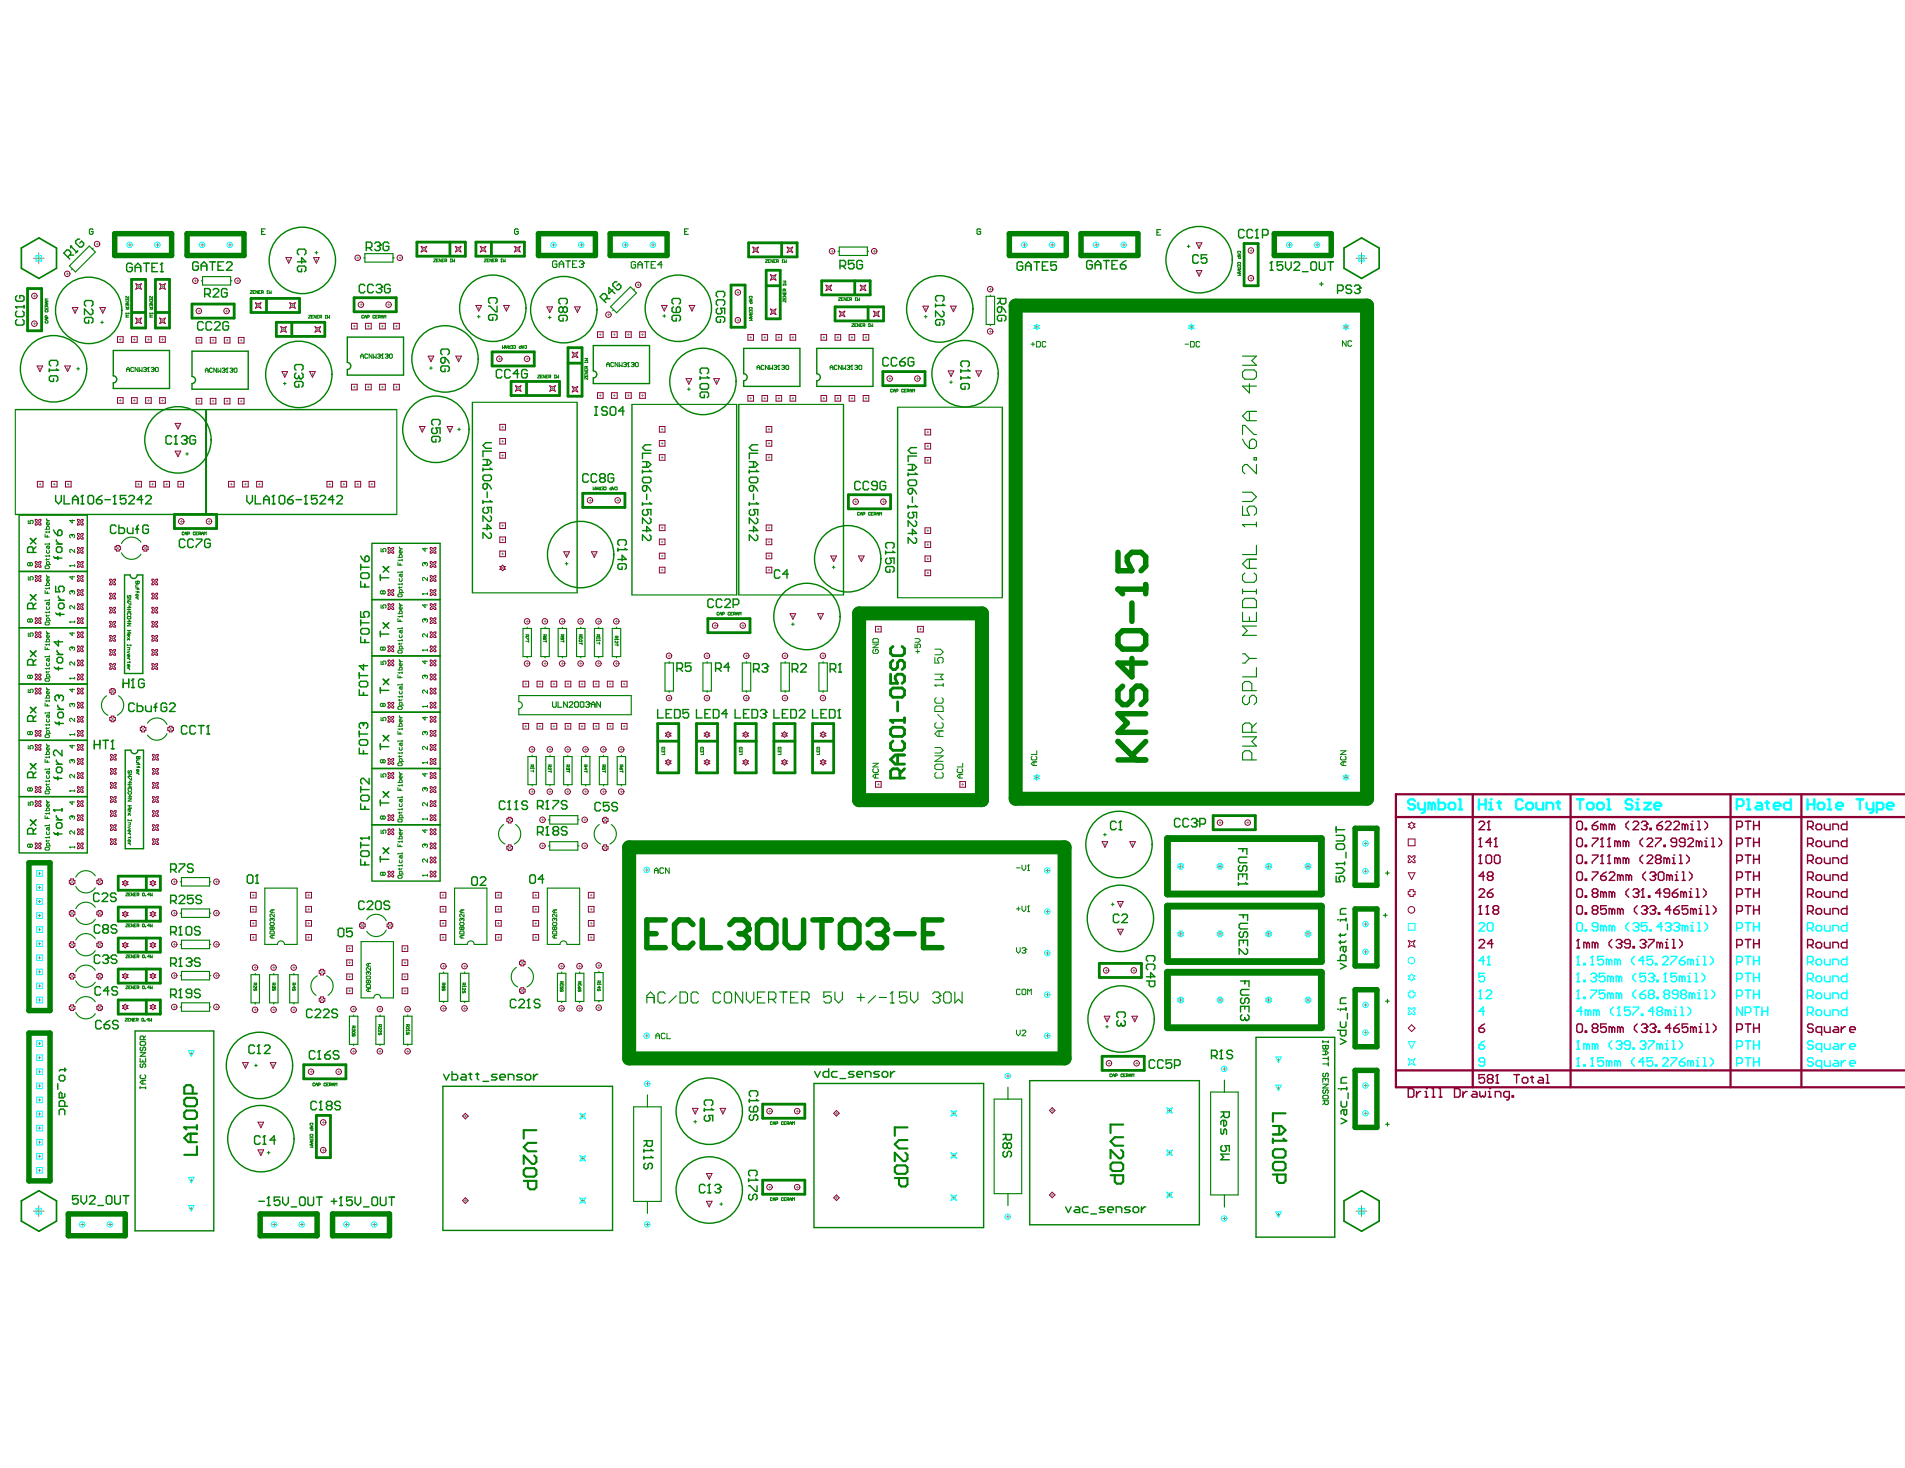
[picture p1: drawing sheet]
<svg xmlns="http://www.w3.org/2000/svg" width="269mm" height="207mm" viewBox="0 0 269 207" stroke-linecap="round" stroke-linejoin="round" font-family="sans-serif">
<g fill="none" stroke="#8d0034" stroke-width=".2">
<path d="M198.7 153.6h.6l.2 .2v.8l-.2 .2h-.6zM199.9 154v.8M200.5 154h-.2l-.4 .4M201.1 154.8h.4M201.1 154h.2v.8M201.3 153.6h.1M202.1 154.8h.4M202.1 153.6h.2v1.2M203.1 154.8h.4M203.1 153.6h.2v1.2M205.2 153.6h.6l.2 .2v.8l-.2 .2h-.6zM206.4 154v.8"/>
<path d="M207 154h-.2l-.4 .4M207.8 154h.4l.2 .2v.6h-.6l-.2-.2 .2-.2h.6M208.8 154v.6l.2 .2 .2-.2 .2 .2 .2-.2v-.6M210 154.8h.4M210 154h.2v.8M210.2 153.6h.1M211 154.8v-.8h.6l.2 .2v.6M213 154.8h-.6l-.2-.2v-.4l.2-.2h.6v1l-.2 .2h-.2M213.4 154.6h.2v.2h-.2z"/>
</g>
<g fill="none" stroke="#8d0034" stroke-width=".14">
<path d="M40.3 36.3h.8l-.4 .8zM44.3 36.3h.7l-.4 .8zM59.4 34.7l.4 .2 .4-.2-.2 .4 .2 .4-.4-.2-.4 .2 .2-.4zM64.3 34.7l.4 .2 .4-.2-.2 .4 .2 .4-.4-.2-.4 .2 .2-.4zM67.8 34.7l.4 .2 .4-.2-.2 .4 .2 .4-.4-.2-.4 .2 .2-.4zM72.6 34.7l.4 .2 .4-.2-.2 .4 .2 .4-.4-.2-.4 .2 .2-.4zM106.2 34.8l.4 .2 .4-.2-.2 .4 .2 .4-.4-.2-.4 .2 .2-.4zM108.7 38.7l.4 .2 .4-.2-.2 .4 .2 .4-.4-.2-.4 .2 .2-.4zM111.1 34.8l.4 .2 .4-.2-.2 .4 .2 .4-.4-.2-.4 .2 .2-.4zM168.8 38.2h.8l-.4 .8zM168.8 34.3h.8l-.4 .7zM5.2 51.6h.8l-.4 .8z"/>
<path d="M9.1 51.6h.8l-.4 .8zM10.2 43.4h.8l-.4 .8zM14.1 43.4h.8l-.4 .8zM16.6 56.1h.8v.8h-.8zM16.6 47.5h.8v.8h-.8zM18.6 56.1h.8v.8h-.8zM18.6 47.5h.8v.8h-.8zM19.2 44.9l.4 .2 .4-.2-.2 .4 .2 .3-.4-.1-.4 .1 .2-.3zM19.2 40l.4 .2 .4-.2-.2 .4 .2 .4-.4-.2-.4 .2 .2-.4zM20.5 47.5h.8v.8h-.8zM20.5 56.1h.8v.8h-.8zM22.5 56.1h.8v.8h-.8z"/>
<path d="M22.5 47.5h.8v.8h-.8zM22.5 44.9l.4 .2 .4-.2-.2 .4 .2 .3-.4-.1-.4 .1 .2-.3zM22.5 40l.4 .2 .4-.2-.2 .4 .2 .4-.4-.2-.4 .2 .2-.4zM24.7 59.7h.8l-.4 .8zM27.7 56.2h.8v.8h-.8zM27.7 47.6h.8v.8h-.8zM29.7 56.2h.8v.8h-.8zM29.7 47.6h.8v.8h-.8zM31.7 47.6h.7v.8h-.7zM31.7 56.2h.7v.8h-.7zM33.6 56.2h.8v.8h-.8zM33.6 47.6h.8v.8h-.8z"/>
<path d="M36 42.7l.4 .2 .4-.2-.2 .4 .2 .4-.4-.2-.4 .2 .2-.4zM39.6 46.1l.4 .2 .4-.2-.2 .4 .2 .4-.4-.2-.4 .2 .2-.4zM39.8 52.4h.8l-.4 .8zM40.9 42.7l.4 .2 .4-.2-.2 .4 .2 .4-.4-.2-.4 .2 .2-.4zM43.7 52.4h.8l-.4 .8zM44.4 46.1l.4 .2 .4-.2-.2 .4 .2 .4-.4-.2-.4 .2 .2-.4zM49.6 45.6h.8v.8h-.8zM49.6 54.2h.8v.8h-.8zM51.6 45.6h.8v.8h-.8zM51.6 54.2h.8v.8h-.8zM53.6 45.6h.8v.8h-.8zM53.6 54.2h.8v.8h-.8z"/>
<path d="M55.6 45.6h.7v.8h-.7zM55.6 54.2h.7v.8h-.7zM60.4 50.2h.8l-.4 .8zM64.3 50.2h.8l-.4 .8zM67.2 43.1h.8l-.4 .8zM70.5 59.9h.8v.8h-.8zM71.1 43.1h.8l-.4 .8zM72.7 54.4l.4 .2 .4-.2-.2 .4 .2 .4-.4-.2-.4 .2 .2-.4zM77.2 43.3h.8l-.4 .8zM77.6 54.4l.4 .2 .4-.2-.2 .4 .2 .4-.4-.2-.4 .2 .2-.4zM80.7 49.7l.4 .2 .4-.2-.2 .4 .2 .4-.4-.2-.4 .2 .2-.4zM80.7 54.5l.4 .2 .4-.2-.2 .4 .2 .4-.4-.2-.4 .2 .2-.4z"/>
<path d="M81.1 43.3h.8l-.4 .8zM84.3 55.4h.8v.8h-.8zM84.3 46.8h.8v.8h-.8zM86.3 55.4h.8v.8h-.8zM86.3 46.8h.8v.8h-.8zM88.3 55.4h.8v.8h-.8zM88.3 46.8h.8v.8h-.8zM90.3 55.4h.8v.8h-.8zM90.3 46.8h.8v.8h-.8zM93.3 43.1h.8l-.4 .8zM96.8 53.4h.8l-.4 .8zM97.2 43.1h.8l-.4 .8z"/>
<path d="M100.7 53.4h.8l-.4 .8zM105.5 55.8h.8v.8h-.8zM105.5 47.2h.8v.8h-.8zM107.5 55.8h.8v.8h-.8zM107.5 47.2h.8v.8h-.8zM108.7 43.6l.4 .2 .4-.2-.2 .4 .2 .4-.4-.2-.4 .2 .2-.4zM109.5 47.2h.8v.8h-.8zM109.5 55.8h.8v.8h-.8zM111.5 55.8h.8v.8h-.8zM111.5 47.2h.8v.8h-.8zM115.9 55.8h.7v.8h-.7zM115.9 47.2h.7v.8h-.7z"/>
<path d="M116.5 40.2l.4 .2 .4-.2-.2 .4 .2 .4-.4-.2-.4 .2 .2-.4zM117.8 55.8h.8v.8h-.8zM117.8 47.2h.8v.8h-.8zM118.4 43.9l.4 .2 .4-.2-.2 .4 .2 .4-.4-.2-.4 .2 .2-.4zM119.8 55.8h.8v.8h-.8zM119.8 47.2h.8v.8h-.8zM121.4 40.2l.4 .2 .4-.2-.2 .4 .2 .4-.4-.2-.4 .2 .2-.4zM121.8 55.8h.8v.8h-.8zM121.8 47.2h.8v.8h-.8zM123.3 43.9l.4 .2 .4-.2-.2 .4 .2 .4-.4-.2-.4 .2 .2-.4zM130.2 43.2h.8l-.4 .8zM133.8 52.3h.8l-.4 .8z"/>
<path d="M134.1 43.2h.8l-.4 .8zM137.7 52.3h.8l-.4 .8zM5 73.3h.2l.2 .2 .2-.2h.2v.2l-.2 .2 .2 .2v.2h-.2l-.2-.2-.2 .2h-.2v-.2l.2-.2-.2-.2zM5 79.2h.2l.2 .2 .2-.2h.2v.2l-.2 .2 .2 .2v.2h-.2l-.2-.2-.2 .2h-.2v-.2l.2-.2-.2-.2zM5.3 67.9h.8v.8h-.8zM7.3 67.9h.8v.8h-.8zM9.2 67.9h.8v.8h-.8zM10.9 73.3h.2l.2 .2 .2-.2h.2v.2l-.2 .2 .2 .2v.2h-.2l-.2-.2-.2 .2h-.2v-.2l.2-.2-.2-.2zM10.9 75.3h.2l.2 .1 .2-.1h.2v.1l-.2 .2 .2 .2v.2h-.2l-.2-.2-.2 .2h-.2v-.2l.2-.2-.2-.2zM10.9 77.2h.2l.2 .2 .2-.2h.2v.2l-.2 .2 .2 .2v.2h-.2l-.2-.2-.2 .2h-.2v-.2l.2-.2-.2-.2zM10.9 79.2h.2l.2 .2 .2-.2h.2v.2l-.2 .2 .2 .2v.2h-.2l-.2-.2-.2 .2h-.2v-.2l.2-.2-.2-.2zM16.4 76.9h.4v.2h.2v.4h-.2v.2h-.4v-.2h-.2v-.4h.2z"/>
<path d="M19.2 67.9h.8v.8h-.8zM20.3 76.9h.4v.2h.2v.4h-.2v.2h-.4v-.2h-.2v-.4h.2zM21.1 67.9h.8v.8h-.8zM23.1 67.9h.8v.8h-.8zM24.7 63.6h.8l-.4 .8zM25.1 67.9h.8v.8h-.8zM32.3 67.9h.7v.8h-.7zM34.2 67.9h.8v.8h-.8zM36.2 67.9h.8v.8h-.8zM46.1 67.9h.8v.8h-.8zM48.1 67.9h.8v.8h-.8zM50.1 67.9h.8v.8h-.8z"/>
<path d="M52.1 67.9h.8v.8h-.8zM54.8 77.2h.2l.2 .2 .2-.2h.2v.2l-.2 .2 .2 .2v.2h-.2l-.2-.2-.2 .2h-.2v-.2l.2-.2-.2-.2zM59.2 60.2h.8l-.4 .8zM60.7 77.2h.2l.2 .2 .2-.2h.2v.2l-.2 .2 .2 .2v.2h-.2l-.2-.2-.2 .2h-.2v-.2l.2-.2-.2-.2zM60.7 79.2h.2l.2 .2 .2-.2h.2v.2l-.2 .2 .2 .2v.2h-.2l-.2-.2-.2 .2h-.2v-.2l.2-.2-.2-.2zM63.1 60.2h.8l-.4 .8zM70.5 61.8h.8v.8h-.8zM70.5 63.8h.8v.8h-.8zM70.5 73.8h.8v.8h-.8zM70.5 75.7h.8v.8h-.8zM70.5 77.7h.8v.8h-.8zM70.5 79.9h.2l.2-.2 .2 .2h.2l-.2 .2 .2 .2h-.2l-.2 .2-.2-.2h-.2l.2-.2z"/>
<path d="M79.6 77.8h.7l-.3 .8zM83.5 77.8h.8l-.4 .8zM93 76h.8v.8h-.8zM93 60.2h.8v.8h-.8zM93 62.1h.8v.8h-.8zM93 64.1h.8v.8h-.8zM93 74.1h.8v.8h-.8zM93 78h.8v.8h-.8zM108.1 76h.8v.8h-.8zM108.1 64.1h.8v.8h-.8zM108.1 78h.8v.8h-.8zM108.1 60.2h.8v.8h-.8z"/>
<path d="M108.1 62.1h.8v.8h-.8zM108.1 74.1h.8v.8h-.8zM117.2 78.4h.8l-.4 .8zM121.1 78.4h.8l-.4 .8zM130.5 74.5h.8v.8h-.8zM130.5 78.4h.8v.8h-.8zM130.5 60.6h.8v.8h-.8zM130.5 62.5h.8v.8h-.8zM130.5 64.5h.8v.8h-.8zM130.5 76.4h.8v.8h-.8zM5 97.1h.2l.2 .2 .2-.2h.2v.2l-.2 .2 .2 .2v.2h-.2l-.2-.2-.2 .2h-.2v-.2l.2-.2-.2-.2zM5 89.1h.2l.2 .2 .2-.2h.2v.2l-.2 .2 .2 .2v.2h-.2l-.2-.2-.2 .2h-.2v-.2l.2-.2-.2-.2z"/>
<path d="M5 81.2h.2l.2 .2 .2-.2h.2v.2l-.2 .2 .2 .2v.2h-.2l-.2-.2-.2 .2h-.2v-.2l.2-.2-.2-.2zM5 87.2h.2l.2 .2 .2-.2h.2v.2l-.2 .2 .2 .2v.2h-.2l-.2-.2-.2 .2h-.2v-.2l.2-.2-.2-.2zM5 95.1h.2l.2 .2 .2-.2h.2v.2l-.2 .2 .2 .2v.2h-.2l-.2-.2-.2 .2h-.2v-.2l.2-.2-.2-.2zM10.9 81.2h.2l.2 .2 .2-.2h.2v.2l-.2 .2 .2 .2v.2h-.2l-.2-.2-.2 .2h-.2v-.2l.2-.2-.2-.2zM10.9 83.2h.2l.2 .2 .2-.2h.2v.2l-.2 .2 .2 .2v.2h-.2l-.2-.2-.2 .2h-.2v-.2l.2-.2-.2-.2zM10.9 85.2h.2l.2 .2 .2-.2h.2v.2l-.2 .2 .2 .2v.2h-.2l-.2-.2-.2 .2h-.2v-.2l.2-.2-.2-.2zM10.9 87.2h.2l.2 .2 .2-.2h.2v.2l-.2 .2 .2 .2v.2h-.2l-.2-.2-.2 .2h-.2v-.2l.2-.2-.2-.2zM10.9 89.1h.2l.2 .2 .2-.2h.2v.2l-.2 .2 .2 .2v.2h-.2l-.2-.2-.2 .2h-.2v-.2l.2-.2-.2-.2zM10.9 91.1h.2l.2 .2 .2-.2h.2v.2l-.2 .2 .2 .2v.2h-.2l-.2-.2-.2 .2h-.2v-.2l.2-.2-.2-.2zM10.9 93.1h.2l.2 .2 .2-.2h.2v.2l-.2 .2 .2 .2v.2h-.2l-.2-.2-.2 .2h-.2v-.2l.2-.2-.2-.2zM10.9 95.1h.2l.2 .2 .2-.2h.2v.2l-.2 .2 .2 .2v.2h-.2l-.2-.2-.2 .2h-.2v-.2l.2-.2-.2-.2zM10.9 97.1h.2l.2 .2 .2-.2h.2v.2l-.2 .2 .2 .2v.2h-.2l-.2-.2-.2 .2h-.2v-.2l.2-.2-.2-.2z"/>
<path d="M10.9 99.1h.2l.2 .2 .2-.2h.2v.2l-.2 .2 .2 .2v.2h-.2l-.2-.2-.2 .2h-.2v-.2l.2-.2-.2-.2zM15.5 89.6h.2l.2 .2 .2-.2h.2v.2l-.2 .2 .2 .2v.2h-.2l-.2-.2-.2 .2h-.2v-.2l.2-.2-.2-.2zM15.5 81.7h.2l.2 .2 .2-.2h.2v.2l-.2 .2 .2 .2v.2h-.2l-.2-.2-.2 .2h-.2v-.2l.2-.2-.2-.2zM15.5 83.7h.2l.2 .2 .2-.2h.2v.2l-.2 .2 .2 .2v.2h-.2l-.2-.2-.2 .2h-.2v-.2l.2-.2-.2-.2zM15.5 85.7h.2l.2 .2 .2-.2h.2v.2l-.2 .2 .2 .2v.2h-.2l-.2-.2-.2 .2h-.2v-.2l.2-.2-.2-.2zM15.5 87.7h.2l.2 .2 .2-.2h.2v.2l-.2 .2 .2 .2v.2h-.2l-.2-.2-.2 .2h-.2v-.2l.2-.2-.2-.2zM15.5 91.6h.2l.2 .2 .2-.2h.2v.2l-.2 .2 .2 .2v.2h-.2l-.2-.2-.2 .2h-.2v-.2l.2-.2-.2-.2zM15.5 93.6h.2l.2 .2 .2-.2h.2v.2l-.2 .2 .2 .2v.2h-.2l-.2-.2-.2 .2h-.2v-.2l.2-.2-.2-.2zM15.7 97.1h.4v.2h.2v.4h-.2v.2h-.4v-.2h-.2v-.4h.2zM21.4 89.6h.2l.2 .2 .2-.2h.2v.2l-.2 .2 .2 .2v.2h-.2l-.2-.2-.2 .2h-.2v-.2l.2-.2-.2-.2zM21.4 83.7h.2l.2 .2 .2-.2h.2v.2l-.2 .2 .2 .2v.2h-.2l-.2-.2-.2 .2h-.2v-.2l.2-.2-.2-.2zM21.4 81.7h.2l.2 .2 .2-.2h.2v.2l-.2 .2 .2 .2v.2h-.2l-.2-.2-.2 .2h-.2v-.2l.2-.2-.2-.2z"/>
<path d="M21.4 87.7h.2l.2 .2 .2-.2h.2v.2l-.2 .2 .2 .2v.2h-.2l-.2-.2-.2 .2h-.2v-.2l.2-.2-.2-.2zM21.4 85.7h.2l.2 .2 .2-.2h.2v.2l-.2 .2 .2 .2v.2h-.2l-.2-.2-.2 .2h-.2v-.2l.2-.2-.2-.2zM21.4 91.6h.2l.2 .2 .2-.2h.2v.2l-.2 .2 .2 .2v.2h-.2l-.2-.2-.2 .2h-.2v-.2l.2-.2-.2-.2zM21.4 93.6h.2l.2 .2 .2-.2h.2v.2l-.2 .2 .2 .2v.2h-.2l-.2-.2-.2 .2h-.2v-.2l.2-.2-.2-.2zM54.8 83.2h.2l.2 .2 .2-.2h.2v.2l-.2 .2 .2 .2v.2h-.2l-.2-.2-.2 .2h-.2v-.2l.2-.2-.2-.2zM54.8 85.2h.2l.2 .2 .2-.2h.2v.2l-.2 .2 .2 .2v.2h-.2l-.2-.2-.2 .2h-.2v-.2l.2-.2-.2-.2zM54.8 91.1h.2l.2 .2 .2-.2h.2v.2l-.2 .2 .2 .2v.2h-.2l-.2-.2-.2 .2h-.2v-.2l.2-.2-.2-.2zM54.8 93.1h.2l.2 .2 .2-.2h.2v.2l-.2 .2 .2 .2v.2h-.2l-.2-.2-.2 .2h-.2v-.2l.2-.2-.2-.2zM54.8 99.1h.2l.2 .2 .2-.2h.2v.2l-.2 .2 .2 .2v.2h-.2l-.2-.2-.2 .2h-.2v-.2l.2-.2-.2-.2zM60.7 99.1h.2l.2 .2 .2-.2h.2v.2l-.2 .2 .2 .2v.2h-.2l-.2-.2-.2 .2h-.2v-.2l.2-.2-.2-.2zM60.7 91.1h.2l.2 .2 .2-.2h.2v.2l-.2 .2 .2 .2v.2h-.2l-.2-.2-.2 .2h-.2v-.2l.2-.2-.2-.2zM60.7 83.2h.2l.2 .2 .2-.2h.2v.2l-.2 .2 .2 .2v.2h-.2l-.2-.2-.2 .2h-.2v-.2l.2-.2-.2-.2z"/>
<path d="M60.7 93.1h.2l.2 .2 .2-.2h.2v.2l-.2 .2 .2 .2v.2h-.2l-.2-.2-.2 .2h-.2v-.2l.2-.2-.2-.2zM60.7 85.2h.2l.2 .2 .2-.2h.2v.2l-.2 .2 .2 .2v.2h-.2l-.2-.2-.2 .2h-.2v-.2l.2-.2-.2-.2zM60.7 89.1h.2l.2 .2 .2-.2h.2v.2l-.2 .2 .2 .2v.2h-.2l-.2-.2-.2 .2h-.2v-.2l.2-.2-.2-.2zM60.7 81.2h.2l.2 .2 .2-.2h.2v.2l-.2 .2 .2 .2v.2h-.2l-.2-.2-.2 .2h-.2v-.2l.2-.2-.2-.2zM60.7 87.2h.2l.2 .2 .2-.2h.2v.2l-.2 .2 .2 .2v.2h-.2l-.2-.2-.2 .2h-.2v-.2l.2-.2-.2-.2zM60.7 95.1h.2l.2 .2 .2-.2h.2v.2l-.2 .2 .2 .2v.2h-.2l-.2-.2-.2 .2h-.2v-.2l.2-.2-.2-.2zM60.7 97.1h.2l.2 .2 .2-.2h.2v.2l-.2 .2 .2 .2v.2h-.2l-.2-.2-.2 .2h-.2v-.2l.2-.2-.2-.2zM73.8 96.1h.8v.8h-.8zM75.8 96.1h.8v.8h-.8zM77.8 96.1h.8v.8h-.8zM79.8 96.1h.7v.8h-.7zM81.7 96.1h.8v.8h-.8z"/>
<path d="M83.7 96.1h.8v.8h-.8zM85.7 96.1h.8v.8h-.8zM87.7 96.1h.8v.8h-.8zM93 80h.8v.8h-.8zM108.1 80h.8v.8h-.8zM111.5 86.6h.8l-.4 .8zM115.4 86.6h.8l-.4 .8zM123.5 88.4h.8v.7h-.8zM129.5 88.4h.8v.7h-.8zM130.5 80.4h.8v.8h-.8zM5 103h.2l.2 .2 .2-.2h.2v.2l-.2 .2 .2 .2v.2h-.2l-.2-.2-.2 .2h-.2v-.2l.2-.2-.2-.2zM5 113h.2l.2 .2 .2-.2h.2v.2l-.2 .2 .2 .2v.2h-.2l-.2-.2-.2 .2h-.2v-.2l.2-.2-.2-.2z"/>
<path d="M5 105h.2l.2 .2 .2-.2h.2v.2l-.2 .2 .2 .2v.2h-.2l-.2-.2-.2 .2h-.2v-.2l.2-.2-.2-.2zM5 118.9h.2l.2 .2 .2-.2h.2v.2l-.2 .2 .2 .2v.2h-.2l-.2-.2-.2 .2h-.2v-.2l.2-.2-.2-.2zM5 111h.2l.2 .2 .2-.2h.2v.2l-.2 .2 .2 .2v.2h-.2l-.2-.2-.2 .2h-.2v-.2l.2-.2-.2-.2zM10.9 103h.2l.2 .2 .2-.2h.2v.2l-.2 .2 .2 .2v.2h-.2l-.2-.2-.2 .2h-.2v-.2l.2-.2-.2-.2zM10.9 115h.2l.2 .2 .2-.2h.2v.2l-.2 .2 .2 .2v.2h-.2l-.2-.2-.2 .2h-.2v-.2l.2-.2-.2-.2zM10.9 101.1h.2l.2 .2 .2-.2h.2v.2l-.2 .2 .2 .2v.2h-.2l-.2-.2-.2 .2h-.2v-.2l.2-.2-.2-.2zM10.9 105h.2l.2 .2 .2-.2h.2v.2l-.2 .2 .2 .2v.2h-.2l-.2-.2-.2 .2h-.2v-.2l.2-.2-.2-.2zM10.9 107h.2l.2 .2 .2-.2h.2v.2l-.2 .2 .2 .2v.2h-.2l-.2-.2-.2 .2h-.2v-.2l.2-.2-.2-.2zM10.9 109h.2l.2 .2 .2-.2h.2v.2l-.2 .2 .2 .2v.2h-.2l-.2-.2-.2 .2h-.2v-.2l.2-.2-.2-.2zM10.9 111h.2l.2 .2 .2-.2h.2v.2l-.2 .2 .2 .2v.2h-.2l-.2-.2-.2 .2h-.2v-.2l.2-.2-.2-.2zM10.9 113h.2l.2 .2 .2-.2h.2v.2l-.2 .2 .2 .2v.2h-.2l-.2-.2-.2 .2h-.2v-.2l.2-.2-.2-.2zM10.9 116.9h.2l.2 .2 .2-.2h.2v.2l-.2 .2 .2 .2v.2h-.2l-.2-.2-.2 .2h-.2v-.2l.2-.2-.2-.2z"/>
<path d="M10.9 118.9h.2l.2 .2 .2-.2h.2v.2l-.2 .2 .2 .2v.2h-.2l-.2-.2-.2 .2h-.2v-.2l.2-.2-.2-.2zM15.6 116.3h.2l.2 .2 .2-.2h.2v.2l-.2 .2 .2 .2v.2h-.2l-.2-.2-.2 .2h-.2v-.2l.2-.2-.2-.2zM15.6 106.4h.2l.2 .2 .2-.2h.2v.2l-.2 .2 .2 .2v.2h-.2l-.2-.2-.2 .2h-.2v-.2l.2-.2-.2-.2zM15.6 108.4h.2l.2 .2 .2-.2h.2v.2l-.2 .2 .2 .2v.2h-.2l-.2-.2-.2 .2h-.2v-.2l.2-.2-.2-.2zM15.6 110.4h.2l.2 .2 .2-.2h.2v.2l-.2 .2 .2 .2v.2h-.2l-.2-.2-.2 .2h-.2v-.2l.2-.2-.2-.2zM15.6 112.4h.2l.2 .2 .2-.2h.2v.2l-.2 .2 .2 .2v.2h-.2l-.2-.2-.2 .2h-.2v-.2l.2-.2-.2-.2zM15.6 114.4h.2l.2 .2 .2-.2h.2v.2l-.2 .2 .2 .2v.2h-.2l-.2-.2-.2 .2h-.2v-.2l.2-.2-.2-.2zM15.6 118.3h.2l.2 .2 .2-.2h.2v.2l-.2 .2 .2 .2v.2h-.2l-.2-.2-.2 .2h-.2v-.2l.2-.2-.2-.2zM15.7 101h.4v.2h.2v.4h-.2v.2h-.4v-.2h-.2v-.4h.2zM20 102.5h.4v.1h.2v.4h-.2v.2h-.4v-.2h-.2v-.4h.2zM21.5 116.3h.2l.2 .2 .2-.2h.2v.2l-.2 .2 .2 .2v.2h-.2l-.2-.2-.2 .2h-.2v-.2l.2-.2-.2-.2zM21.5 110.4h.2l.2 .2 .2-.2h.2v.2l-.2 .2 .2 .2v.2h-.2l-.2-.2-.2 .2h-.2v-.2l.2-.2-.2-.2z"/>
<path d="M21.5 114.4h.2l.2 .2 .2-.2h.2v.2l-.2 .2 .2 .2v.2h-.2l-.2-.2-.2 .2h-.2v-.2l.2-.2-.2-.2zM21.5 108.4h.2l.2 .2 .2-.2h.2v.2l-.2 .2 .2 .2v.2h-.2l-.2-.2-.2 .2h-.2v-.2l.2-.2-.2-.2zM21.5 106.4h.2l.2 .2 .2-.2h.2v.2l-.2 .2 .2 .2v.2h-.2l-.2-.2-.2 .2h-.2v-.2l.2-.2-.2-.2zM21.5 112.4h.2l.2 .2 .2-.2h.2v.2l-.2 .2 .2 .2v.2h-.2l-.2-.2-.2 .2h-.2v-.2l.2-.2-.2-.2zM21.5 118.3h.2l.2 .2 .2-.2h.2v.2l-.2 .2 .2 .2v.2h-.2l-.2-.2-.2 .2h-.2v-.2l.2-.2-.2-.2zM23.9 102.5h.4v.1h.2v.4h-.2v.2h-.4v-.2h-.2v-.4h.2zM54.8 101.1h.2l.2 .2 .2-.2h.2v.2l-.2 .2 .2 .2v.2h-.2l-.2-.2-.2 .2h-.2v-.2l.2-.2-.2-.2zM54.8 107h.2l.2 .2 .2-.2h.2v.2l-.2 .2 .2 .2v.2h-.2l-.2-.2-.2 .2h-.2v-.2l.2-.2-.2-.2zM54.8 109h.2l.2 .2 .2-.2h.2v.2l-.2 .2 .2 .2v.2h-.2l-.2-.2-.2 .2h-.2v-.2l.2-.2-.2-.2zM54.8 115h.2l.2 .2 .2-.2h.2v.2l-.2 .2 .2 .2v.2h-.2l-.2-.2-.2 .2h-.2v-.2l.2-.2-.2-.2zM54.8 116.9h.2l.2 .2 .2-.2h.2v.2l-.2 .2 .2 .2v.2h-.2l-.2-.2-.2 .2h-.2v-.2l.2-.2-.2-.2zM60.7 103h.2l.2 .2 .2-.2h.2v.2l-.2 .2 .2 .2v.2h-.2l-.2-.2-.2 .2h-.2v-.2l.2-.2-.2-.2z"/>
<path d="M60.7 115h.2l.2 .2 .2-.2h.2v.2l-.2 .2 .2 .2v.2h-.2l-.2-.2-.2 .2h-.2v-.2l.2-.2-.2-.2zM60.7 107h.2l.2 .2 .2-.2h.2v.2l-.2 .2 .2 .2v.2h-.2l-.2-.2-.2 .2h-.2v-.2l.2-.2-.2-.2zM60.7 116.9h.2l.2 .2 .2-.2h.2v.2l-.2 .2 .2 .2v.2h-.2l-.2-.2-.2 .2h-.2v-.2l.2-.2-.2-.2zM60.7 109h.2l.2 .2 .2-.2h.2v.2l-.2 .2 .2 .2v.2h-.2l-.2-.2-.2 .2h-.2v-.2l.2-.2-.2-.2zM60.7 101.1h.2l.2 .2 .2-.2h.2v.2l-.2 .2 .2 .2v.2h-.2l-.2-.2-.2 .2h-.2v-.2l.2-.2-.2-.2zM60.7 113h.2l.2 .2 .2-.2h.2v.2l-.2 .2 .2 .2v.2h-.2l-.2-.2-.2 .2h-.2v-.2l.2-.2-.2-.2zM60.7 105h.2l.2 .2 .2-.2h.2v.2l-.2 .2 .2 .2v.2h-.2l-.2-.2-.2 .2h-.2v-.2l.2-.2-.2-.2zM60.7 111h.2l.2 .2 .2-.2h.2v.2l-.2 .2 .2 .2v.2h-.2l-.2-.2-.2 .2h-.2v-.2l.2-.2-.2-.2zM60.7 118.9h.2l.2 .2 .2-.2h.2v.2l-.2 .2 .2 .2v.2h-.2l-.2-.2-.2 .2h-.2v-.2l.2-.2-.2-.2zM71.7 115.3h.4v.2h.2v.4h-.2v.2h-.4v-.2h-.2v-.4h.2zM71.7 119.2h.4v.2h.2v.4h-.2v.2h-.4v-.2h-.2v-.4h.2zM73.8 102.1h.8v.7h-.8z"/>
<path d="M75.8 102.1h.8v.7h-.8zM77.8 102.1h.8v.7h-.8zM79.8 102.1h.7v.7h-.7zM81.7 102.1h.8v.7h-.8zM83.7 102.1h.8v.7h-.8zM85.2 119.2h.4v.2h.2v.4h-.2v.2h-.4v-.2h-.2v-.4h.2zM85.2 115.3h.4v.2h.2v.4h-.2v.2h-.4v-.2h-.2v-.4h.2zM85.7 102.1h.8v.7h-.8zM87.7 102.1h.8v.7h-.8zM93.9 107.3h.2l.2-.2 .2 .2h.2l-.2 .2 .2 .2h-.2l-.2 .2-.2-.2h-.2l.2-.2zM93.9 103.4h.2l.2-.2 .2 .2h.2l-.2 .2 .2 .2h-.2l-.2 .2-.2-.2h-.2l.2-.2zM99.4 107.3h.2l.2-.2 .2 .2h.2l-.2 .2 .2 .2h-.2l-.2 .2-.2-.2h-.2l.2-.2z"/>
<path d="M99.4 103.4h.2l.2-.2 .2 .2h.2l-.2 .2 .2 .2h-.2l-.2 .2-.2-.2h-.2l.2-.2zM104.8 107.3h.2l.2-.2 .2 .2h.2l-.2 .2 .2 .2h-.2l-.2 .2-.2-.2h-.2l.2-.2zM104.8 103.4h.2l.2-.2 .2 .2h.2l-.2 .2 .2 .2h-.2l-.2 .2-.2-.2h-.2l.2-.2zM110.3 107.3h.2l.2-.2 .2 .2h.2l-.2 .2 .2 .2h-.2l-.2 .2-.2-.2h-.2l.2-.2zM110.3 103.4h.2l.2-.2 .2 .2h.2l-.2 .2 .2 .2h-.2l-.2 .2-.2-.2h-.2l.2-.2zM115.8 107.3h.2l.1-.2 .2 .2h.2l-.2 .2 .2 .2h-.2l-.2 .2-.1-.2h-.2l.2-.2zM115.8 103.4h.2l.1-.2 .2 .2h.2l-.2 .2 .2 .2h-.2l-.2 .2-.1-.2h-.2l.2-.2zM123.5 110.3h.8v.7h-.8zM135.4 110.3h.8v.7h-.8zM155.5 118.7h.8l-.4 .8zM159.4 118.7h.8l-.4 .8zM10 137.3h.4v.2h.2v.4h-.2v.2h-.4v-.2h-.2v-.4h.2z"/>
<path d="M10 124h.4v.2h.2v.4h-.2v.2h-.4v-.2h-.2v-.4h.2zM10 128.4h.4v.2h.2v.4h-.2v.2h-.4v-.2h-.2v-.4h.2zM10 132.9h.4v.2h.2v.4h-.2v.2h-.4v-.2h-.2v-.4h.2zM13.9 137.3h.4v.2h.2v.4h-.2v.2h-.4v-.2h-.2v-.4h.2zM13.9 132.9h.4v.2h.2v.4h-.2v.2h-.4v-.2h-.2v-.4h.2zM13.9 128.4h.4v.2h.2v.4h-.2v.2h-.4v-.2h-.2v-.4h.2zM13.9 124h.4v.2h.2v.4h-.2v.2h-.4v-.2h-.2v-.4h.2zM17.3 137.5h.2l.2-.2 .2 .2h.2l-.2 .2 .2 .2h-.2l-.2 .2-.2-.2h-.2l.2-.2zM17.3 133.1h.2l.2-.2 .2 .2h.2l-.2 .2 .2 .2h-.2l-.2 .2-.2-.2h-.2l.2-.2zM17.3 128.8h.2l.2-.2 .2 .2h.2l-.2 .2 .2 .2h-.2l-.2 .2-.2-.2h-.2l.2-.2zM17.3 124.4h.2l.2-.2 .2 .2h.2l-.2 .2 .2 .2h-.2l-.2 .2-.2-.2h-.2l.2-.2zM21.2 137.5h.2l.2-.2 .2 .2h.2l-.2 .2 .2 .2h-.2l-.2 .2-.2-.2h-.2l.2-.2z"/>
<path d="M21.2 124.4h.2l.2-.2 .2 .2h.2l-.2 .2 .2 .2h-.2l-.2 .2-.2-.2h-.2l.2-.2zM21.2 128.8h.2l.2-.2 .2 .2h.2l-.2 .2 .2 .2h-.2l-.2 .2-.2-.2h-.2l.2-.2zM21.2 133.1h.2l.2-.2 .2 .2h.2l-.2 .2 .2 .2h-.2l-.2 .2-.2-.2h-.2l.2-.2zM35.3 125.9h.8v.8h-.8zM35.3 127.9h.8v.8h-.8zM35.3 129.8h.8v.8h-.8zM35.3 131.8h.8v.8h-.8zM43.2 131.8h.8v.8h-.8zM43.2 125.9h.8v.8h-.8zM43.2 127.9h.8v.8h-.8zM43.2 129.8h.8v.8h-.8zM45.2 136.7h.4v.2h.2v.4h-.2v.2h-.4v-.2h-.2v-.4h.2z"/>
<path d="M48.9 133.4h.8v.8h-.8zM48.9 135.4h.8v.8h-.8zM48.9 137.4h.8v.8h-.8zM48.9 139.4h.8v.8h-.8zM50.9 130.1h.4v.2h.2v.4h-.2v.2h-.4v-.2h-.2v-.4h.2zM54.8 122.9h.2l.2 .2 .2-.2h.2v.2l-.2 .2 .2 .2v.2h-.2l-.2-.2-.2 .2h-.2v-.2l.2-.2-.2-.2zM54.8 130.1h.4v.2h.2v.4h-.2v.2h-.4v-.2h-.2v-.4h.2zM56.7 139.4h.8v.8h-.8zM56.7 133.4h.8v.8h-.8zM56.7 135.4h.8v.8h-.8zM56.7 137.4h.8v.8h-.8zM60.7 122.9h.2l.2 .2 .2-.2h.2v.2l-.2 .2 .2 .2v.2h-.2l-.2-.2-.2 .2h-.2v-.2l.2-.2-.2-.2z"/>
<path d="M60.7 120.9h.2l.2 .2 .2-.2h.2v.2l-.2 .2 .2 .2v.2h-.2l-.2-.2-.2 .2h-.2v-.2l.2-.2-.2-.2zM62.1 131.8h.8v.8h-.8zM62.1 125.9h.8v.8h-.8zM62.1 127.9h.8v.8h-.8zM62.1 129.8h.8v.8h-.8zM69.9 131.8h.8v.8h-.8zM69.9 125.9h.8v.8h-.8zM69.9 127.9h.8v.8h-.8zM69.9 129.8h.8v.8h-.8zM73.5 135.4h.4v.2h.2v.4h-.2v.2h-.4v-.2h-.2v-.4h.2zM73.5 139.3h.4v.2h.2v.4h-.2v.2h-.4v-.2h-.2v-.4h.2zM75.2 131.8h.8v.8h-.8z"/>
<path d="M75.2 125.9h.8v.8h-.8zM75.2 127.9h.8v.8h-.8zM75.2 129.8h.8v.8h-.8zM83 131.8h.8v.8h-.8zM83 125.9h.8v.8h-.8zM83 127.9h.8v.8h-.8zM83 129.8h.8v.8h-.8zM157.7 127.2h.8l-.4 .8zM157.7 131.1h.8l-.4 .8zM10 141.8h.4v.2h.2v.4h-.2v.2h-.4v-.2h-.2v-.4h.2zM13.9 141.8h.4v.2h.2v.4h-.2v.2h-.4v-.2h-.2v-.4h.2zM17.3 141.9h.2l.2-.2 .2 .2h.2l-.2 .2 .2 .2h-.2l-.2 .2-.2-.2h-.2l.2-.2z"/>
<path d="M21.2 141.9h.2l.2-.2 .2 .2h.2l-.2 .2 .2 .2h-.2l-.2 .2-.2-.2h-.2l.2-.2zM34.2 149.9h.8l-.4 .8zM36.4 158.3h.8l-.4 .8zM38.1 149.9h.8l-.4 .8zM45.2 140.6h.4v.2h.2v.4h-.2v.2h-.4v-.2h-.2v-.4h.2zM65.7 157l.4 .4-.4 .4-.4-.4zM97.7 156.4h.8l-.4 .7zM101.6 156.4h.8l-.4 .7zM118 156.7l.4 .3-.4 .4-.4-.4zM148.5 156.3l.4 .4-.4 .3-.4-.3zM155.8 143.3h.8l-.4 .8zM159.7 143.3h.8l-.4 .8z"/>
<path d="M36.4 162.2h.8l-.4 .8zM65.7 169l.4 .4-.4 .4-.4-.4zM99.7 169.5h.8l-.4 .7zM99.7 165.5h.8l-.4 .8zM118 168.6l.4 .4-.4 .4-.4-.4zM148.5 168.2l.4 .4-.4 .4-.4-.4z"/>
<circle cx="9.5" cy="38.6" r=".39"/>
<circle cx="13.7" cy="34.4" r=".39"/>
<circle cx="27.6" cy="39.6" r=".39"/>
<circle cx="33.5" cy="39.6" r=".39"/>
<circle cx="50.5" cy="36.4" r=".39"/>
<circle cx="56.4" cy="36.4" r=".39"/>
<circle cx="117.4" cy="35.4" r=".39"/>
<circle cx="123.4" cy="35.4" r=".39"/>
<circle cx="176.5" cy="35.3" r=".39"/>
<circle cx="176.5" cy="39.2" r=".39"/>
<circle cx="4.8" cy="45.7" r=".39"/>
<circle cx="4.8" cy="41.7" r=".39"/>
<circle cx="28.1" cy="43.9" r=".39"/>
<circle cx="32" cy="43.9" r=".39"/>
<circle cx="50.9" cy="43" r=".39"/>
<circle cx="54.8" cy="43" r=".39"/>
<circle cx="70.5" cy="50.6" r=".39"/>
<circle cx="74.4" cy="50.6" r=".39"/>
<circle cx="85.9" cy="44.4" r=".39"/>
<circle cx="90.1" cy="40.2" r=".39"/>
<circle cx="104.1" cy="41.3" r=".39"/>
<circle cx="104.1" cy="45.2" r=".39"/>
<circle cx="125.5" cy="53.4" r=".39"/>
<circle cx="129.4" cy="53.4" r=".39"/>
<circle cx="139.7" cy="46.8" r=".39"/>
<circle cx="139.7" cy="40.8" r=".39"/>
<circle cx="25.6" cy="73.6" r=".39"/>
<circle cx="29.5" cy="73.6" r=".39"/>
<circle cx="83.3" cy="70.6" r=".39"/>
<circle cx="87.2" cy="70.6" r=".39"/>
<circle cx="120.7" cy="70.8" r=".39"/>
<circle cx="124.6" cy="70.8" r=".39"/>
<circle cx="74.4" cy="93.6" r=".39"/>
<circle cx="74.4" cy="87.6" r=".39"/>
<circle cx="76.9" cy="93.6" r=".39"/>
<circle cx="76.9" cy="87.6" r=".39"/>
<circle cx="79.3" cy="93.6" r=".39"/>
<circle cx="79.3" cy="87.6" r=".39"/>
<circle cx="81.9" cy="93.6" r=".39"/>
<circle cx="81.9" cy="87.6" r=".39"/>
<circle cx="84.4" cy="93.6" r=".39"/>
<circle cx="84.4" cy="87.6" r=".39"/>
<circle cx="87" cy="93.6" r=".39"/>
<circle cx="87" cy="87.6" r=".39"/>
<circle cx="94.4" cy="98.5" r=".39"/>
<circle cx="94.4" cy="92.5" r=".39"/>
<circle cx="99.8" cy="98.5" r=".39"/>
<circle cx="99.8" cy="92.5" r=".39"/>
<circle cx="100.9" cy="88.2" r=".39"/>
<circle cx="104.8" cy="88.2" r=".39"/>
<circle cx="105.3" cy="98.5" r=".39"/>
<circle cx="105.3" cy="92.5" r=".39"/>
<circle cx="110.8" cy="98.5" r=".39"/>
<circle cx="110.8" cy="92.5" r=".39"/>
<circle cx="116.1" cy="98.5" r=".39"/>
<circle cx="116.1" cy="92.5" r=".39"/>
<circle cx="75.1" cy="105.7" r=".39"/>
<circle cx="75.1" cy="111.7" r=".39"/>
<circle cx="76.6" cy="115.6" r=".39"/>
<circle cx="76.6" cy="119.3" r=".39"/>
<circle cx="77.6" cy="105.7" r=".39"/>
<circle cx="77.6" cy="111.7" r=".39"/>
<circle cx="80.1" cy="105.7" r=".39"/>
<circle cx="80.1" cy="111.7" r=".39"/>
<circle cx="82.5" cy="115.6" r=".39"/>
<circle cx="82.5" cy="119.3" r=".39"/>
<circle cx="82.6" cy="105.7" r=".39"/>
<circle cx="82.6" cy="111.7" r=".39"/>
<circle cx="85.1" cy="105.7" r=".39"/>
<circle cx="85.1" cy="111.7" r=".39"/>
<circle cx="87.7" cy="105.7" r=".39"/>
<circle cx="87.7" cy="111.7" r=".39"/>
<circle cx="172.2" cy="116" r=".39"/>
<circle cx="176.1" cy="116" r=".39"/>
<circle cx="24.6" cy="124.4" r=".39"/>
<circle cx="24.6" cy="137.6" r=".39"/>
<circle cx="24.6" cy="133.2" r=".39"/>
<circle cx="24.6" cy="128.8" r=".39"/>
<circle cx="30.5" cy="124.4" r=".39"/>
<circle cx="30.5" cy="137.6" r=".39"/>
<circle cx="30.5" cy="133.2" r=".39"/>
<circle cx="30.5" cy="128.8" r=".39"/>
<circle cx="36" cy="136.5" r=".39"/>
<circle cx="38.6" cy="136.5" r=".39"/>
<circle cx="41.4" cy="136.5" r=".39"/>
<circle cx="62.6" cy="136.3" r=".39"/>
<circle cx="65.5" cy="136.3" r=".39"/>
<circle cx="79.2" cy="136.3" r=".39"/>
<circle cx="81.8" cy="136.3" r=".39"/>
<circle cx="84.5" cy="136.2" r=".39"/>
<circle cx="156.1" cy="136.9" r=".39"/>
<circle cx="160" cy="136.9" r=".39"/>
<circle cx="24.6" cy="142" r=".39"/>
<circle cx="30.5" cy="142" r=".39"/>
<circle cx="36" cy="142.4" r=".39"/>
<circle cx="38.6" cy="142.4" r=".39"/>
<circle cx="41.4" cy="142.4" r=".39"/>
<circle cx="43.9" cy="151.2" r=".39"/>
<circle cx="45.6" cy="158.3" r=".39"/>
<circle cx="47.8" cy="151.2" r=".39"/>
<circle cx="49.9" cy="148.3" r=".39"/>
<circle cx="49.9" cy="142.3" r=".39"/>
<circle cx="53.6" cy="148.3" r=".39"/>
<circle cx="53.6" cy="142.3" r=".39"/>
<circle cx="57.5" cy="148.3" r=".39"/>
<circle cx="57.5" cy="142.3" r=".39"/>
<circle cx="62.6" cy="142.2" r=".39"/>
<circle cx="65.5" cy="142.2" r=".39"/>
<circle cx="79.2" cy="142.2" r=".39"/>
<circle cx="81.8" cy="142.2" r=".39"/>
<circle cx="84.5" cy="142.1" r=".39"/>
<circle cx="108.6" cy="156.7" r=".39"/>
<circle cx="112.5" cy="156.7" r=".39"/>
<circle cx="156.5" cy="150" r=".39"/>
<circle cx="160.4" cy="150" r=".39"/>
<circle cx="45.6" cy="162.2" r=".39"/>
<circle cx="108.6" cy="167.5" r=".39"/>
<circle cx="112.5" cy="167.5" r=".39"/>
</g>
<g fill="none" stroke="#0ff" stroke-width=".14">
<path d="M5.1 36h.2l.2 .2 .2-.2h.2v.2l-.2 .2 .2 .2v.2h-.2l-.2-.2-.2 .2h-.2v-.2l.2-.2-.2-.2zM191.7 36h.2l.2 .2 .2-.2h.2v.2l-.2 .2 .2 .2v.2h-.2l-.2-.2-.2 .2h-.2v-.2l.2-.2-.2-.2zM145.9 45.9h.2l.2-.2 .2 .2h.2l-.2 .2 .2 .2h-.2l-.2 .2-.2-.2h-.2l.2-.2zM167.7 45.9h.2l.2-.2 .2 .2h.2l-.2 .2 .2 .2h-.2l-.2 .2-.2-.2h-.2l.2-.2zM189.5 45.9h.2l.2-.2 .2 .2h.2l-.2 .2 .2 .2h-.2l-.2 .2-.2-.2h-.2l.2-.2zM145.9 109.5h.2l.2-.2 .2 .2h.2l-.2 .2 .2 .2h-.2l-.2 .2-.2-.2h-.2l.2-.2zM189.5 109.5h.2l.2-.2 .2 .2h.2l-.2 .2 .2 .2h-.2l-.2 .2-.2-.2h-.2l.2-.2zM5.2 122.8h.8v.8h-.8zM5.2 124.8h.8v.8h-.8zM5.2 126.8h.8v.8h-.8zM5.2 128.8h.8v.8h-.8zM5.2 130.7h.8v.8h-.8z"/>
<path d="M5.2 132.7h.8v.8h-.8zM5.2 134.7h.8v.8h-.8zM5.2 136.7h.8v.8h-.8zM5.2 138.7h.8v.8h-.8zM166.4 131.3h.4v.2h.2v.4h-.2v.2h-.4v-.2h-.2v-.4h.2zM166.4 121.8h.4v.2h.2v.4h-.2v.2h-.4v-.2h-.2v-.4h.2zM172 131.3h.4v.2h.2v.4h-.2v.2h-.4v-.2h-.2v-.4h.2zM172 121.8h.4v.2h.2v.4h-.2v.2h-.4v-.2h-.2v-.4h.2zM178.8 131.3h.4v.2h.2v.4h-.2v.2h-.4v-.2h-.2v-.4h.2zM178.8 121.8h.4v.2h.2v.4h-.2v.2h-.4v-.2h-.2v-.4h.2zM184.4 131.3h.4v.2h.2v.4h-.2v.2h-.4v-.2h-.2v-.4h.2zM184.4 121.8h.4v.2h.2v.4h-.2v.2h-.4v-.2h-.2v-.4h.2z"/>
<path d="M5.2 140.7h.8v.8h-.8zM5.2 146.8h.8v.8h-.8zM5.2 148.8h.8v.8h-.8zM5.2 150.8h.8v.8h-.8zM5.2 152.8h.8v.8h-.8zM5.2 154.8h.8v.8h-.8zM5.2 156.7h.8v.8h-.8zM5.2 158.7h.8v.8h-.8zM26.6 148.2h.8l-.4 .8zM81.8 157l.4 .2 .4-.2-.2 .4 .2 .4-.4-.2-.4 .2 .2-.4zM134.2 156.7l.4 .1 .4-.1-.2 .3 .2 .4-.4-.2-.4 .2 .2-.4zM164.6 156.3l.4 .2 .4-.2-.2 .4 .2 .3-.4-.2-.4 .2 .2-.3z"/>
<path d="M166.4 140.7h.4v.2h.2v.4h-.2v.2h-.4v-.2h-.2v-.4h.2zM172 140.7h.4v.2h.2v.4h-.2v.2h-.4v-.2h-.2v-.4h.2zM178.8 140.7h.4v.2h.2v.4h-.2v.2h-.4v-.2h-.2v-.4h.2zM180 153.1h.8l-.4 .8zM180 149.1h.8l-.4 .8zM184.4 140.7h.4v.2h.2v.4h-.2v.2h-.4v-.2h-.2v-.4h.2zM5.1 170.4h.2l.2 .2 .2-.2h.2v.2l-.2 .2 .2 .2v.2h-.2l-.2-.2-.2 .2h-.2v-.2l.2-.2-.2-.2zM5.2 160.7h.8v.8h-.8zM5.2 162.7h.8v.8h-.8zM5.2 164.7h.8v.8h-.8zM26.6 170.1h.8l-.4 .7zM26.6 166.1h.8l-.4 .8z"/>
<path d="M81.8 169l.4 .2 .4-.2-.2 .4 .2 .4-.4-.2-.4 .2 .2-.4zM81.8 163l.4 .2 .4-.2-.2 .4 .2 .4-.4-.2-.4 .2 .2-.4zM134.2 168.6l.4 .2 .4-.2-.2 .4 .2 .4-.4-.2-.4 .2 .2-.4zM134.2 162.6l.4 .2 .4-.2-.2 .4 .2 .4-.4-.2-.4 .2 .2-.4zM164.6 168.2l.4 .2 .4-.2-.2 .4 .2 .4-.4-.2-.4 .2 .2-.4zM164.6 162.2l.4 .2 .4-.2-.2 .4 .2 .4-.4-.2-.4 .2 .2-.4zM180 170.9h.8l-.4 .8zM191.7 170.4h.2l.2 .2 .2-.2h.2v.2l-.2 .2 .2 .2v.2h-.2l-.2-.2-.2 .2h-.2v-.2l.2-.2-.2-.2z"/>
<circle cx="18.3" cy="34.5" r=".39"/>
<circle cx="22.2" cy="34.5" r=".39"/>
<circle cx="28.5" cy="34.5" r=".39"/>
<circle cx="32.4" cy="34.5" r=".39"/>
<circle cx="78.1" cy="34.5" r=".39"/>
<circle cx="82" cy="34.5" r=".39"/>
<circle cx="88.2" cy="34.5" r=".39"/>
<circle cx="92.1" cy="34.5" r=".39"/>
<circle cx="144.5" cy="34.5" r=".39"/>
<circle cx="148.4" cy="34.5" r=".39"/>
<circle cx="154.7" cy="34.5" r=".39"/>
<circle cx="158.6" cy="34.5" r=".39"/>
<circle cx="181.9" cy="34.5" r=".39"/>
<circle cx="185.8" cy="34.5" r=".39"/>
<circle cx="192.7" cy="119" r=".39"/>
<circle cx="91.2" cy="122.7" r=".39"/>
<circle cx="147.8" cy="128.6" r=".39"/>
<circle cx="147.8" cy="122.8" r=".39"/>
<circle cx="147.8" cy="134.4" r=".39"/>
<circle cx="192.7" cy="122.9" r=".39"/>
<circle cx="192.7" cy="134.3" r=".39"/>
<circle cx="192.7" cy="130.4" r=".39"/>
<circle cx="91.2" cy="146.1" r=".39"/>
<circle cx="91.3" cy="152.9" r=".39"/>
<circle cx="142.2" cy="151.8" r=".39"/>
<circle cx="147.8" cy="140.3" r=".39"/>
<circle cx="147.8" cy="146.1" r=".39"/>
<circle cx="172.7" cy="150.8" r=".39"/>
<circle cx="192.7" cy="153.1" r=".39"/>
<circle cx="192.7" cy="141.8" r=".39"/>
<circle cx="192.7" cy="145.7" r=".39"/>
<circle cx="192.7" cy="157" r=".39"/>
<circle cx="11.6" cy="172.7" r=".39"/>
<circle cx="15.5" cy="172.7" r=".39"/>
<circle cx="38.7" cy="172.7" r=".39"/>
<circle cx="42.6" cy="172.7" r=".39"/>
<circle cx="48.9" cy="172.7" r=".39"/>
<circle cx="52.8" cy="172.7" r=".39"/>
<circle cx="91.3" cy="172.7" r=".39"/>
<circle cx="142.2" cy="171.6" r=".39"/>
<circle cx="172.7" cy="171.9" r=".39"/>
</g>
<g fill="none" stroke="#0ff" stroke-width=".32">
<path d="M199.7 113l-.3-.2h-.4l-.3 .2v.2l.3 .3h.4l.3 .2v.2l-.3 .3h-.4l-.3-.3M200.1 113.2v.7l.3 .3h.7M201.1 113.2v1.2l-.3 .3h-.2M202 113.5l.3-.3 .2 .3v.7M202 113.5l-.2-.3h-.2v1M202 113.5v.7M203 112.8v1.4h.7l.2-.3v-.4l-.2-.3h-.7M204.7 113.2h.4l.3 .3v.4l-.3 .3h-.4l-.3-.3v-.4zM205.8 112.8h.3v1.4M205.8 114.2h.5M208.7 113.5h.9M208.7 112.8v1.4"/>
<path d="M209.6 112.8v1.4M210.1 114.2h.5M210.1 113.2h.3v1"/>
</g>
<circle cx="210.4" cy="112.8" r=".16" fill="#0ff"/>
<g fill="none" stroke="#0ff" stroke-width=".32">
<path d="M211.3 113.2h.5M211.6 113v.9l.2 .3M214.9 113l-.3-.2h-.4l-.3 .2v.9l.3 .3h.4l.3-.3M215.6 113.2h.5l.2 .3v.4l-.2 .3h-.5l-.2-.3v-.4zM216.8 113.2v.7l.2 .3h.7v-1M218.2 114.2v-1h.7l.3 .3v.7M219.6 113.2h.5M219.9 113v.9l.2 .3M222.5 112.8h1M223 112.8v1.4M224.2 113.2h.4l.3 .3v.4l-.3 .3h-.4l-.3-.3v-.4zM225.6 113.2h.5l.2 .3v.4l-.2 .3h-.5l-.2-.3v-.4z"/>
<path d="M226.8 112.8h.2v1.4M226.8 114.2h.5M230.4 113l-.3-.2h-.5l-.2 .2v.2l.2 .3h.5l.3 .2v.2l-.3 .3h-.5l-.2-.3M230.8 113.2h.3v1M230.8 114.2h.5"/>
</g>
<circle cx="231.1" cy="112.8" r=".16" fill="#0ff"/>
<g fill="none" stroke="#0ff" stroke-width=".32">
<path d="M232 113.2h1l-1 1h1M233.5 113.7h.9v-.2l-.2-.3h-.5l-.2 .3v.4l.2 .3h.5M245.1 113.7h.7l.2-.2v-.5l-.2-.2h-.7v1.4M246.5 114.2h.5M246.5 112.8h.2v1.4M247.9 113.2h.5l.2 .3v.7h-.7l-.2-.3 .2-.2h.7M249.1 113.2h.5M249.4 113v.9l.2 .3M250.3 113.7h1v-.2l-.3-.3h-.5l-.2 .3v.4l.2 .3h.5M252.7 112.8v1.4h-.7l-.3-.3v-.4l.3-.3h.7M255.1 112.8v1.4M255.1 113.5h.9"/>
<path d="M256 112.8v1.4M256.7 113.2h.5l.2 .3v.4l-.2 .3h-.5l-.2-.3v-.4zM257.9 114.2h.5M257.9 112.8h.3v1.4M259.1 113.7h1v-.2l-.3-.3h-.4l-.3 .3v.4l.3 .3h.4M262 112.8h.9M262.4 112.8v1.4M263.4 113.2v.7l.2 .3h.8M264.4 113.2v1.2l-.3 .3h-.2M264.8 114.2h.7l.3-.3v-.4l-.3-.3h-.7v1.5M266.3 113.7h.9v-.2l-.2-.3h-.5l-.2 .3v.4l.2 .3h.5"/>
</g>
<path d="M197 115.3h71.9M207.8 112v41.4M221.6 112v41.4M244.2 112v41.4M254.2 112v41.4M268.9 112h-71.9v41.4h71.9M197 151h71.9" fill="none" stroke="#8d0034" stroke-width=".32"/>
<g fill="none" stroke="#8d0034" stroke-width=".14">
<path d="M198.7 116.2h.3l.2-.2 .2 .2h.3l-.3 .2 .3 .3h-.3l-.2 .2-.2-.2h-.3l.3-.3zM198.7 118.4h1v.9h-1zM198.7 120.7h.3l.2 .3 .2-.3h.3v.3l-.3 .2 .3 .2v.3h-.3l-.2-.3-.2 .3h-.3v-.3l.3-.2-.3-.2zM198.7 123.1h1l-.5 1zM198.7 132.6l.5 .3 .5-.3-.3 .5 .3 .5-.5-.2-.5 .2 .3-.5zM199 125.5h.4v.2h.3v.5h-.3v.3h-.4v-.3h-.3v-.5h.3zM199.2 144.6l.5 .4-.5 .5-.5-.5z"/>
<circle cx="199.2" cy="128.3" r=".47"/>
</g>
<g fill="none" stroke="#8d0034" stroke-width=".2">
<path d="M208.7 116l.2-.1h.4l.2 .1v.2l-.8 .8h.8M208.7 119.4h.4M208.9 118.2h.1M208.9 118.2v1.2M208.9 118.2l-.2 .2M209.9 117h.4M210.1 115.9h.1M210.1 115.9v1.1M210.1 115.9l-.2 .1M210.5 118.8h-.8l.6-.6v1.2M210.9 119.4h.4M211.1 118.2h.1"/>
<path d="M211.1 118.2v1.2M211.1 118.2l-.2 .2M222.7 115.9h.4l.2 .1v.8l-.2 .2h-.4l-.2-.2v-.8zM222.7 118.2h.4l.2 .2v.8l-.2 .2h-.4l-.2-.2v-.8zM223.7 116.8h.2v.2h-.2zM223.7 119.2h.2v.2h-.2zM224.7 116.4h.6l.2 .2v.2l-.2 .2h-.4l-.2-.2zM224.7 118.2h.8v.2l-.8 .8v.2M225.5 115.9l-.4 .1-.4 .4M225.9 119.4h.4M226.1 118.2h.1M226.1 118.2v1.2"/>
<path d="M226.1 118.2l-.2 .2M226.3 116.4l-.2-.2h-.2v.8M226.3 116.4v.6M226.3 116.4l.2-.2 .2 .2v.6M226.9 119.4h.4M227.1 118.2h.1M227.1 118.2v1.2M227.1 118.2l-.2 .2M227.5 116.4l-.2-.2h-.2v.8M227.5 116.4v.6M227.5 116.4l.2-.2 .2 .2v.6M228.3 118.8l.2-.2 .2 .2v.6"/>
<path d="M228.3 118.8l-.2-.2h-.2v.8M228.3 118.8v.6M229.4 118.8v.6M229.4 118.8l-.2-.2h-.2v.8M229.4 118.8l.2-.2 .2 .2v.6M229.8 115.9l-.4 .3v.4l.4 .4M230.4 116l.2-.1h.4l.2 .1v.2l-.8 .8h.8M231.6 116l.2-.1h.4l.2 .1v.2M231.8 118.2l-.4 .4v.4l.4 .4M232 116.4h.2M232.2 116.4l.2 .2v.2l-.2 .2h-.4l-.2-.2M232.4 116.2h.1"/>
<path d="M232.4 116.2l-.2 .2M232.4 118.4l.2-.2h.4l.2 .2v.2l-.8 .8h.8M232.8 116.8h.2v.2h-.2zM233.6 118.2h.8v.2l-.8 .8v.2M233.8 116.4h.6l.2 .2v.2l-.2 .2h-.4l-.2-.2zM234.6 115.9l-.4 .1-.4 .4M234.8 119.2h.2v.2h-.2zM235 116l.2-.1h.4l.2 .1v.2l-.8 .8h.8M236.2 116l.2-.1h.4l.2 .1v.2l-.8 .8h.8M236.6 118.8h-.6l-.2-.2v-.2l.2-.2h.4l.2 .2v.8l-.2 .2h-.4l-.2-.2M237.8 116.4l-.2-.2h-.2v.8M237.8 118.8h-.6l-.2-.2v-.2l.2-.2h.4l.2 .2v.8l-.2 .2h-.4l-.2-.2"/>
<path d="M237.8 116.4v.6M237.8 116.4l.2-.2 .2 .2v.6M238.2 118.4l.2-.2h.4l.2 .2v.2l-.8 .8h.8M238.6 117h.4M238.6 116.2h.2v.8M238.8 115.9h.1M239.6 117h.4M239.6 115.9h.2v1.1M239.8 118.8l-.2-.2h-.2v.8M239.8 118.8l.2-.2 .2 .2v.6M239.8 118.8v.6M240.6 115.9l.3 .3v.4l-.3 .4"/>
<path d="M240.6 119.4h.3M240.6 118.6h.1v.8M240.7 118.2h.1M241.5 119.4h.4M241.5 118.2h.2v1.2M242.5 118.2l.4 .4v.4l-.4 .4M245.1 116.6h.6l.2-.2v-.4l-.2-.1h-.6v1.1M245.1 119h.6l.2-.2v-.4l-.2-.2h-.6v1.2M246.3 115.9h.8M246.3 118.2h.8M246.7 115.9v1.1M246.7 118.2v1.2"/>
<path d="M247.5 116.4h.7M247.5 115.9v1.1M247.5 118.2v1.2M247.5 118.8h.7M248.2 115.9v1.1M248.2 118.2v1.2M255.1 116.6h.6l.2-.2v-.4l-.2-.1h-.6v1.1M255.1 119h.6l.2-.2v-.4l-.2-.2h-.6v1.2M255.5 116.6l.4 .4M255.5 119l.4 .4M256.5 116.2h.4l.2 .2v.4l-.2 .2h-.4l-.2-.2v-.4zM256.5 118.6h.4l.2 .2v.4l-.2 .2h-.4l-.2-.2v-.4z"/>
<path d="M257.4 116.2v.6l.2 .2h.6v-.8M257.4 118.6v.6l.2 .2h.6v-.8M258.6 117v-.8h.6l.2 .2v.6M258.6 119.4v-.8h.6l.2 .2v.6M260.6 115.9v1.1h-.6l-.2-.2v-.4l.2-.2h.6M260.6 118.2v1.2h-.6l-.2-.2v-.4l.2-.2h.6M208.7 125.6l.2-.2h.4l.2 .2v.2l-.8 .8h.8M208.7 132.7l.2-.2h.4l.2 .2v.2l-.8 .8h.8M208.7 121.8h.4M208.7 129h.4M208.9 120.6h.1M208.9 127.8h.1"/>
<path d="M208.9 120.6v1.2M208.9 127.8v1.2M208.9 120.6l-.2 .2M208.9 127.8l-.2 .2M209.5 123.6h-.8l.6-.6v1.2M209.7 129h.4M209.9 127.8h.1M209.9 120.6h.4l.2 .2v.8l-.2 .2h-.4l-.2-.2v-.8zM209.9 126h.6l.2 .2v.2l-.2 .2h-.4l-.2-.2zM209.9 127.8v1.2M209.9 127.8l-.2 .2M210.1 123.6h.4"/>
<path d="M210.1 123.6l-.2-.2v-.2l.2-.2h.4l.2 .2v.2l-.2 .2M210.1 123.6l-.2 .2v.2l.2 .2h.4l.2-.2v-.2l-.2-.2M210.7 133.1h-.8l.6-.6v1.2M210.7 125.4l-.4 .2-.4 .4M210.9 128.4l-.2-.2v-.2l.2-.2h.4l.2 .2v.2l-.2 .2M210.9 128.4l-.2 .2v.2l.2 .2h.4l.2-.2v-.2l-.2-.2M210.9 128.4h.4M211.1 120.6h.4l.2 .2v.8l-.2 .2h-.4l-.2-.2v-.8zM222.5 133.7h.4M222.7 132.5h.1M222.7 120.6h.4l.2 .2v.8l-.2 .2h-.4l-.2-.2v-.8zM222.7 123h.4l.2 .2v.8l-.2 .2h-.4l-.2-.2v-.8z"/>
<path d="M222.7 125.4h.4l.2 .2v.8l-.2 .2h-.4l-.2-.2v-.8zM222.7 127.8h.4l.2 .2v.8l-.2 .2h-.4l-.2-.2v-.8zM222.7 132.5v1.2M222.7 132.5l-.2 .2M223.7 121.6h.2v.2h-.2zM223.7 124h.2v.2h-.2zM223.7 126.4h.2v.2h-.2zM223.7 128.8h.2v.2h-.2zM223.9 133.1v.6M223.9 133.1l.2-.2 .2 .2v.6M223.9 133.1l-.2-.2h-.2v.8M224.7 120.6h.8v.2l-.8 .8v.2"/>
<path d="M224.7 123h.8v.2l-.8 .8v.2M224.9 126l-.2-.2v-.2l.2-.2h.4l.2 .2v.2l-.2 .2M224.9 126l-.2 .2v.2l.2 .2h.4l.2-.2v-.2l-.2-.2M224.9 128.4l-.2-.2v-.2l.2-.2h.4l.2 .2v.2l-.2 .2M224.9 128.4l-.2 .2v.2l.2 .2h.4l.2-.2v-.2l-.2-.2M224.9 126h.4M224.9 128.4h.4M225.1 133.1l-.2-.2h-.2v.8M225.1 133.1l.2-.2 .2 .2v.6M225.1 133.1v.6M225.9 123.6h.6l.2 .2v.2l-.2 .2h-.4l-.2-.2zM225.9 121.8h.4"/>
<path d="M226.1 120.6h.1M226.1 120.6v1.2M226.1 120.6l-.2 .2M226.3 126l-.2-.2h-.2v.8M226.3 126v.6M226.3 126l.2-.2 .2 .2v.6M226.7 127.8h-.8v.6l.6-.2 .2 .2v.4l-.2 .2h-.4l-.2-.2M226.7 123l-.4 .2-.4 .4M226.9 121.8h.4M227.1 120.6h.1M227.1 120.6v1.2M227.1 123.2l.2-.2h.4l.2 .2v.2l-.8 .8h.8"/>
<path d="M227.1 120.6l-.2 .2M227.5 126l-.2-.2h-.2v.8M227.5 128.4l-.2-.2h-.2v.8M227.5 132.5l-.4 .4v.4l.4 .4M227.5 126v.6M227.5 128.4v.6M227.5 126l.2-.2 .2 .2v.6M227.5 128.4l.2-.2 .2 .2v.6M228.1 132.7l.2-.2h.4l.1 .2v.2M228.3 121.2l-.2-.2h-.2v.8M228.3 121.2v.6M228.3 121.2l.2-.2 .2 .2v.6"/>
<path d="M228.5 133.1h.2M228.7 123.6l.1-.2 .2 .2v.6M228.7 123.6l-.2-.2h-.2v.8M228.7 128.4l-.2-.2h-.2v.8M228.7 123.6v.6M228.7 128.4v.6M228.7 128.4l.1-.2 .2 .2v.6M228.7 133.1l.1 .2v.2l-.1 .2h-.4l-.2-.2M228.8 132.9h.1M228.8 132.9l-.1 .2M229.4 121.2v.6M229.4 121.2l-.2-.2h-.2v.8"/>
<path d="M229.4 121.2l.2-.2 .2 .2v.6M229.8 123.6l-.2-.2h-.2v.8M229.8 125.4l-.4 .4v.4l.4 .4M229.8 123.6v.6M229.8 123.6l.2-.2 .2 .2v.6M230 133.1h-.6l-.2-.2v-.2l.2-.2h.4l.2 .2v.8l-.2 .2h-.4l-.2-.2M230.4 125.6l.2-.2h.4l.2 .2v.2M230.4 133.5h.2v.2h-.2zM230.8 126h.2M231 126l.2 .2v.2l-.2 .2h-.4l-.2-.2M231 127.8l-.4 .4v.4l.4 .4M231.2 125.8h.1"/>
<path d="M231.2 125.8l-.2 .2M231.4 132.7l.2-.2h.4l.2 .2v.2M231.6 128l.2-.2h.4l.2 .2v.2M231.6 126.6h.4M231.8 125.4h.1M231.8 120.6l-.4 .4v.4l.4 .4M231.8 125.4v1.2M231.8 125.4l-.2 .2M231.8 133.1h.2M232 128.4h.2M232 133.1l.2 .2v.2l-.2 .2h-.4l-.2-.2M232.2 132.9h.1"/>
<path d="M232.2 128.4l.2 .2v.2l-.2 .2h-.4l-.2-.2M232.2 123l-.4 .4v.4l.4 .4M232.2 132.9l-.2 .2M232.4 128.2h.1M232.4 120.8l.2-.2h.4l.2 .2v.2l-.8 .8h.8M232.4 128.2l-.2 .2M232.6 126.4h.2v.2h-.2zM232.6 132.5h.8v.2l-.8 .8v.2M232.8 123.2l.2-.2h.4l.2 .2v.2M232.8 128l.2-.2h.4l.2 .2v.2M233.2 123.6h.2M233.2 128.4h.2"/>
<path d="M233.4 123.6l.2 .2v.2l-.2 .2h-.4l-.2-.2M233.4 128.4l.2 .2v.2l-.2 .2h-.4l-.2-.2M233.6 123.4h.1M233.6 128.2h.1M233.6 123.4l-.2 .2M233.6 128.2l-.2 .2M233.8 121.2l-.2-.2v-.2l.2-.2h.4l.2 .2v.2l-.2 .2M233.8 121.2l-.2 .2v.2l.2 .2h.4l.2-.2v-.2l-.2-.2M233.8 121.2h.4M234 128.8h.2v.2h-.2zM234.2 133.1l-.2-.2h-.2v.8M234.2 133.1l.2-.2 .2 .2v.6"/>
<path d="M234.2 123h.4l.2 .2v.8l-.2 .2h-.4l-.2-.2v-.8zM234.2 133.1v.6M234.4 126h-.8l.6-.6v1.2M235 132.9h.2v.8M235 133.7h.4M235.2 132.5h.1M235.2 121.2l-.2-.2h-.2v.8M235.2 121.2v.6M235.2 121.2l.2-.2 .2 .2v.6M235.6 123.6l.2-.2 .2 .2v.6M235.6 126h-.6l-.2-.2v-.2l.2-.2h.4l.2 .2v.8l-.2 .2h-.4l-.2-.2M235.6 123.6l-.2-.2h-.2v.8"/>
<path d="M235.6 123.6v.6M235.8 128.4h-.8l.6-.6v1.2M236 126h.6l.2 .2v.2l-.2 .2h-.4l-.2-.2zM236 121.8h.4M236 121h.2v.8M236 132.5h.2v1.2M236 133.7h.4M236.2 120.6h.1M236.2 128.4h.6l.2 .2v.2l-.2 .2h-.4l-.2-.2zM236.4 123.4h.2v.8M236.4 124.2h.4M236.6 123h.1"/>
<path d="M236.8 125.4l-.4 .2-.4 .4M237 132.5l.4 .4v.4l-.4 .4M237 121.8h.4M237 120.6h.2v1.2M237 127.8l-.4 .2-.4 .4M237.4 123h.2v1.2M237.4 124.2h.4M237.6 126l.2-.2 .2 .2v.6M237.6 126l-.2-.2h-.2v.8M237.6 126v.6M238 120.6l.4 .4v.4l-.4 .4M238.2 127.8h-.8v.6l.4-.2h.2l.2 .2v.4l-.2 .2h-.4l-.2-.2"/>
<path d="M238.4 123l.4 .4v.4l-.4 .4M238.4 126.6h.4M238.4 125.8h.2v.8M238.6 125.4h.1M239 128.4l-.2-.2h-.2v.8M239 128.4l.2-.2 .2 .2v.6M239 128.4v.6M239.4 126.6h.4M239.4 125.4h.2v1.2M239.8 129h.4M239.8 128.2h.2v.8M240 127.8h.1"/>
<path d="M240.4 125.4l.3 .4v.4l-.3 .4M240.7 127.8h.2v1.2M240.7 129h.4M241.7 127.8l.4 .4v.4l-.4 .4M245.1 121.4h.6l.2-.2v-.4l-.2-.2h-.6v1.2M245.1 123.8h.6l.2-.2v-.4l-.2-.2h-.6v1.2M245.1 126.2h.6l.2-.2v-.4l-.2-.2h-.6v1.2M245.1 128.6h.6l.2-.2v-.4l-.2-.2h-.6v1.2M245.1 133.3h.6l.2-.2v-.4l-.2-.2h-.6v1.2M246.3 120.6h.8M246.3 123h.8M246.3 125.4h.8"/>
<path d="M246.3 127.8h.8M246.3 132.5h.8M246.7 120.6v1.2M246.7 123v1.2M246.7 125.4v1.2M246.7 127.8v1.2M246.7 132.5v1.2M247.5 120.6v1.2M247.5 123v1.2M247.5 125.4v1.2M247.5 127.8v1.2M247.5 132.5v1.2"/>
<path d="M247.5 121.2h.7M247.5 123.6h.7M247.5 126h.7M247.5 128.4h.7M247.5 133.1h.7M248.2 120.6v1.2M248.2 123v1.2M248.2 125.4v1.2M248.2 127.8v1.2M248.2 132.5v1.2M255.1 121.4h.6l.2-.2v-.4l-.2-.2h-.6v1.2M255.1 123.8h.6l.2-.2v-.4l-.2-.2h-.6v1.2"/>
<path d="M255.1 126.2h.6l.2-.2v-.4l-.2-.2h-.6v1.2M255.1 128.6h.6l.2-.2v-.4l-.2-.2h-.6v1.2M255.1 133.3h.6l.2-.2v-.4l-.2-.2h-.6v1.2M255.5 121.4l.4 .4M255.5 123.8l.4 .4M255.5 126.2l.4 .4M255.5 128.6l.4 .4M255.5 133.3l.4 .4M256.5 121h.4l.2 .2v.4l-.2 .2h-.4l-.2-.2v-.4zM256.5 123.4h.4l.2 .2v.4l-.2 .2h-.4l-.2-.2v-.4zM256.5 125.8h.4l.2 .2v.4l-.2 .2h-.4l-.2-.2v-.4zM256.5 128.2h.4l.2 .2v.4l-.2 .2h-.4l-.2-.2v-.4z"/>
<path d="M256.5 132.9h.4l.2 .2v.4l-.2 .2h-.4l-.2-.2v-.4zM257.4 121v.6l.2 .2h.6v-.8M257.4 123.4v.6l.2 .2h.6v-.8M257.4 125.8v.6l.2 .2h.6v-.8M257.4 128.2v.6l.2 .2h.6v-.8M257.4 132.9v.6l.2 .2h.6v-.8M258.6 121.8v-.8h.6l.2 .2v.6M258.6 124.2v-.8h.6l.2 .2v.6M258.6 126.6v-.8h.6l.2 .2v.6M258.6 129v-.8h.6l.2 .2v.6M258.6 133.7v-.8h.6l.2 .2v.6M260.6 120.6v1.2h-.6l-.2-.2v-.4l.2-.2h.6"/>
<path d="M260.6 123v1.2h-.6l-.2-.2v-.4l.2-.2h.6M260.6 125.4v1.2h-.6l-.2-.2v-.4l.2-.2h.6M260.6 127.8v1.2h-.6l-.2-.2v-.4l.2-.2h.6M260.6 132.5v1.2h-.6l-.2-.2v-.4l.2-.2h.6M208.7 145h.6l.2 .2v.2l-.2 .2h-.4l-.2-.2zM209.5 151.6h-.8v.6l.4-.2h.2l.2 .2v.4l-.2 .2h-.4l-.2-.2M209.5 144.4l-.4 .2-.4 .4M210.1 152.2l-.2-.2v-.2l.2-.2h.4l.2 .2v.2l-.2 .2M210.1 152.2l-.2 .2v.2l.2 .2h.4l.2-.2v-.2l-.2-.2M210.1 152.2h.4M211.1 152.8h.4M211.3 151.6h.1"/>
<path d="M211.3 151.6v1.2M211.3 151.6l-.2 .2M213.6 151.6h.8M214 151.6v1.2M215 152h.4l.2 .2v.4l-.2 .2h-.4l-.2-.2v-.4zM216 152h.4M216.2 151.8v.8l.2 .2M217.2 152h.4l.2 .2v.6h-.6l-.2-.2 .2-.2h.6M218.2 151.6h.2v1.2M218.2 152.8h.4M222.7 144.4h.4l.2 .2v.8l-.2 .2h-.4l-.2-.2v-.8zM223.7 145.4h.2v.2h-.2z"/>
<path d="M224.9 145l-.2-.2v-.2l.2-.2h.4l.2 .2v.2l-.2 .2M224.9 145l-.2 .2v.2l.2 .2h.4l.2-.2v-.2l-.2-.2M224.9 145h.4M226.7 144.4h-.8v.6l.4-.2h.2l.2 .2v.4l-.2 .2h-.4l-.2-.2M227.5 145l-.2-.2h-.2v.8M227.5 145v.6M227.5 145l.2-.2 .2 .2v.6M228.7 145l-.2-.2h-.2v.8M228.7 145v.6M228.7 145l.1-.2 .2 .2v.6M231 144.4l-.4 .4v.4l.4 .4M231.6 144.6l.2-.2h.4l.2 .2v.2"/>
<path d="M232 145h.2M232.2 145l.2 .2v.2l-.2 .2h-.4l-.2-.2M232.4 144.8h.1M232.4 144.8l-.2 .2M232.8 144.6l.2-.2h.4l.2 .2v.2M233.2 145h.2M233.4 145l.2 .2v.2l-.2 .2h-.4l-.2-.2M233.6 144.8h.1M233.6 144.8l-.2 .2M234 145.4h.2v.2h-.2zM235.8 145h-.8l.6-.6v1.2M236.2 145h.6l.2 .2v.2l-.2 .2h-.4l-.2-.2z"/>
<path d="M237 144.4l-.4 .2-.4 .4M238.2 144.4h-.8v.6l.4-.2h.2l.2 .2v.4l-.2 .2h-.4l-.2-.2M239 145v.6M239 145l.2-.2 .2 .2v.6M239 145l-.2-.2h-.2v.8M239.8 144.8h.2v.8M239.8 145.6h.4M240 144.4h.1M240.7 144.4h.2v1.2M240.7 145.6h.4M241.7 144.4l.4 .4v.4l-.4 .4M245.1 145.2h.6l.2-.2v-.4l-.2-.2h-.6v1.2"/>
<path d="M246.3 144.4h.8M246.7 144.4v1.2M247.5 144.4v1.2M247.5 145h.7M248.2 144.4v1.2M255.9 144.6l-.2-.2h-.4l-.2 .2v.2l.2 .2h.4l.2 .2v.2l-.2 .2h-.4l-.2-.2M257.1 145.6h-.6l-.2-.2v-.4l.2-.2h.6v1.2M257.4 144.8v.6l.2 .2h.6v-.8M258.8 144.8h.4l.2 .2v.6h-.6l-.2-.2 .2-.2h.6M259.8 144.8v.8M260.4 144.8h-.2l-.4 .4M261 145.2h.8v-.2l-.2-.2h-.4l-.2 .2v.4l.2 .2h.4"/>
</g>
<g fill="none" stroke="#0ff" stroke-width=".14">
<path d="M198.7 130.3h1v.9h-1zM198.7 137.7h.3l.2-.3 .2 .3h.3l-.3 .2 .3 .2h-.3l-.2 .3-.2-.3h-.3l.3-.2zM199 139.8h.4v.2h.3v.5h-.3v.2h-.4v-.2h-.3v-.5h.3zM198.7 142.2h.3l.2 .2 .2-.2h.3v.2l-.3 .3 .3 .2v.2h-.3l-.2-.2-.2 .2h-.3v-.2l.3-.2-.3-.3zM198.7 146.9h1l-.5 1zM198.7 149.3l.5 .3 .5-.3-.3 .5 .3 .5-.5-.3-.5 .3 .3-.5z"/>
<circle cx="199.2" cy="135.5" r=".47"/>
</g>
<g fill="none" stroke="#0ff" stroke-width=".2">
<path d="M208.7 130.3l.2-.2h.4l.2 .2v.2l-.8 .8h.8M208.9 139.7h.1M208.9 139.7v1.2M208.9 139.7l-.2 .2M209.5 137.3h-.8v.6l.4-.2h.2l.2 .2v.4l-.2 .2h-.4l-.2-.2M209.5 135.5h-.8l.6-.6v1.2M209.7 139.9l.2-.2h.4l.2 .2v.2l-.8 .8h.8M209.9 136.1h.4M210.1 134.9h.1M210.1 130.1h.4l.2 .2v.8l-.2 .2h-.4l-.2-.2v-.8zM210.1 134.9v1.2M210.1 134.9l-.2 .2"/>
<path d="M222.5 136.1h.4M222.5 138.5h.4M222.7 134.9h.1M222.7 137.3h.1M222.7 139.7h.1M222.7 130.1h.4l.2 .2v.8l-.2 .2h-.4l-.2-.2v-.8zM222.7 137.3l-.2 .2M222.7 139.7l-.2 .2M222.7 134.9v1.2M222.7 137.3v1.2M222.7 139.7v1.2M222.7 134.9l-.2 .2"/>
<path d="M223.5 135.9h.2v.2h-.2zM223.5 138.3h.2v.2h-.2zM223.7 131.1h.2v.2h-.2zM224.5 136.1h.4M224.5 137.5l.2-.2h.4l.2 .2v.2M224.5 139.7h.8v.2l-.8 .8v.2M224.7 134.9h.1M224.7 134.9v1.2M224.7 134.9l-.2 .2M224.9 137.9h.2M225.1 137.9l.2 .2v.2l-.2 .2h-.4l-.2-.2M225.3 137.7h.1"/>
<path d="M225.3 137.7l-.2 .2M225.5 130.7h-.6l-.2-.2v-.2l.2-.2h.4l.2 .2v.8l-.2 .2h-.4l-.2-.2M226.3 134.9h-.8v.6l.4-.2h.2l.2 .2v.4l-.2 .2h-.4l-.2-.2M226.3 130.7l-.2-.2h-.2v.8M226.3 130.7v.6M226.3 130.7l.2-.2 .2 .2v.6M226.5 137.3h-.8v.6l.6-.2 .2 .2v.4l-.2 .2h-.4l-.2-.2M226.5 139.7h-.8v.6l.4-.2h.2l.2 .2v.4l-.2 .2h-.4l-.2-.2M227.1 135.5l-.2-.2h-.2v.8M227.1 135.5v.6M227.1 135.5l.2-.2 .2 .2v.6M227.3 137.9l-.2-.2h-.2v.8"/>
<path d="M227.3 137.9v.6M227.3 137.9l.2-.2 .2 .2v.6M227.5 130.7l-.2-.2h-.2v.8M227.5 130.7v.6M227.5 130.7l.2-.2 .2 .2v.6M228.3 135.5l-.2-.2h-.2v.8M228.3 135.5v.6M228.3 135.5l.2-.2 .2 .2v.6M228.5 137.9l.2-.2 .1 .2v.6M228.5 137.9l-.2-.2h-.2v.8M228.5 137.9v.6M229.8 130.1l-.4 .4v.4l.4 .4"/>
<path d="M230.4 130.3l.2-.2h.4l.2 .2v.2M230.6 134.9l-.4 .4v.4l.4 .4M230.8 130.7h.2M230.8 137.3l-.4 .4v.4l.4 .4M230.8 139.7l-.4 .4v.4l.4 .4M231 130.7l.2 .2v.2l-.2 .2h-.4l-.2-.2M231.2 130.5h.1M231.2 130.5l-.2 .2M232 135.5h-.8l.6-.6v1.2M232.2 137.3h-.8v.6l.6-.2 .2 .2v.4l-.2 .2h-.4l-.2-.2M232.2 139.7l-.4 .2-.4 .4M232.4 130.1h-.8v.6l.4-.2h.2l.2 .2v.4l-.2 .2h-.4l-.2-.2"/>
<path d="M232.6 137.5l.2-.2h.4l.2 .2v.2M232.8 131.1h.2v.2h-.2zM233 137.9h.2M233.2 134.9h-.8v.6l.6-.2 .2 .2v.4l-.2 .2h-.4l-.2-.2M233.2 137.9l.2 .2v.2l-.2 .2h-.4l-.2-.2M233.4 137.7h.1M233.4 137.7l-.2 .2M233.6 135.9h.2v.2h-.2zM233.8 138.3h.2v.2h-.2zM234.6 130.7h-.8l.6-.6v1.2M234.6 135.1l.2-.2h.4l.2 .2v.2l-.8 .8h.8M234.8 138.5h.4"/>
<path d="M235 137.3h.1M235 130.3l.2-.2h.4l.2 .2v.2M235 137.3v1.2M235 137.3l-.2 .2M235.4 130.7h.2M235.6 130.7l.2 .2v.2l-.2 .2h-.4l-.2-.2M235.8 130.5h.1M235.8 134.9h.8v.2l-.8 .8v.2M235.8 130.5l-.2 .2M236.2 130.3l.2-.2h.4l.2 .2v.2M236.6 130.7h.2M236.6 137.3h-.8v.6l.4-.2h.2l.2 .2v.4l-.2 .2h-.4l-.2-.2"/>
<path d="M236.8 130.7l.2 .2v.2l-.2 .2h-.4l-.2-.2M237 130.5h.1M237 135.5h.6l.2 .2v.2l-.2 .2h-.4l-.2-.2zM237 130.5l-.2 .2M237.4 137.9l-.2-.2h-.2v.8M237.4 137.9v.6M237.4 137.9l.2-.2 .2 .2v.6M237.8 130.7l-.2-.2h-.2v.8M237.8 130.7v.6M237.8 130.7l.2-.2 .2 .2v.6M237.8 134.9l-.4 .2-.4 .4M238.2 137.7h.2v.8"/>
<path d="M238.2 138.5h.4M238.4 137.3h.1M238.6 131.3h.4M238.6 130.5h.2v.8M238.6 135.5l-.2-.2h-.2v.8M238.6 135.5v.6M238.6 135.5l.2-.2 .2 .2v.6M238.8 130.1h.1M239.2 137.3h.2v1.2M239.2 138.5h.4M239.4 136.1h.4M239.4 135.3h.2v.8"/>
<path d="M239.6 134.9h.1M239.6 131.3h.4M239.6 130.1h.2v1.2M239.8 139.7h.1M240.2 137.3l.4 .4v.4l-.4 .4M240.4 136.1h.3M240.4 134.9h.2v1.2M240.6 130.1l.3 .4v.4l-.3 .4M240.6 139.7h.1v1.2M241.3 134.9l.4 .4v.4l-.4 .4M241.5 139.7l.4 .4v.4l-.4 .4M245.1 130.9h.6l.2-.2v-.4l-.2-.2h-.6v1.2"/>
<path d="M245.1 135.7h.6l.2-.2v-.4l-.2-.2h-.6v1.2M245.1 138.1h.6l.2-.2v-.4l-.2-.2h-.6v1.2M246.3 130.1h.8M246.3 134.9h.8M246.3 137.3h.8M246.3 139.7h.8M246.7 130.1v1.2M246.7 134.9v1.2M246.7 137.3v1.2M246.7 139.7v1.2M247.5 130.7h.7M247.5 130.1v1.2"/>
<path d="M247.5 134.9v1.2M247.5 137.3v1.2M247.5 139.7v1.2M247.5 135.5h.7M247.5 137.9h.7M248.2 130.1v1.2M248.2 134.9v1.2M248.2 137.3v1.2M248.2 139.7v1.2M255.1 130.9h.6l.2-.2v-.4l-.2-.2h-.6v1.2M255.1 135.7h.6l.2-.2v-.4l-.2-.2h-.6v1.2M255.1 138.1h.6l.2-.2v-.4l-.2-.2h-.6v1.2"/>
<path d="M255.5 130.9l.4 .4M255.5 135.7l.4 .4M255.5 138.1l.4 .4M256.5 130.5h.4l.2 .2v.4l-.2 .2h-.4l-.2-.2v-.4zM256.5 135.3h.4l.2 .2v.4l-.2 .2h-.4l-.2-.2v-.4zM256.5 137.7h.4l.2 .2v.4l-.2 .2h-.4l-.2-.2v-.4zM257.4 130.5v.6l.2 .2h.6v-.8M257.4 135.3v.6l.2 .2h.6v-.8M257.4 137.7v.6l.2 .2h.6v-.8M258.6 131.3v-.8h.6l.2 .2v.6M258.6 136.1v-.8h.6l.2 .2v.6M258.6 138.5v-.8h.6l.2 .2v.6"/>
<path d="M260.6 130.1v1.2h-.6l-.2-.2v-.4l.2-.2h.6M260.6 134.9v1.2h-.6l-.2-.2v-.4l.2-.2h.6M260.6 137.3v1.2h-.6l-.2-.2v-.4l.2-.2h.6M260.6 139.7v1.2h-.6l-.2-.2v-.4l.2-.2h.6M208.7 147.4h.6l.2 .2v.2l-.2 .2h-.4l-.2-.2zM208.7 140.9h.4M209.5 149.8h-.6l-.2-.2v-.2l.2-.2h.4l.2 .2v.8l-.2 .2h-.4l-.2-.2M209.5 142.7h-.8l.6-.6v1.1M209.5 146.8l-.4 .2-.4 .4M222.5 140.9h.4M222.5 148h.4M222.5 150.4h.4"/>
<path d="M222.7 146.8h.1M222.7 149.2h.1M222.7 149.2l-.2 .2M222.7 146.8v1.2M222.7 149.2v1.2M222.7 146.8l-.2 .2M223.3 142.7h-.8l.6-.6v1.1M223.5 140.7h.2v.2h-.2zM223.5 150.2h.2v.2h-.2zM223.9 147.4v.6M223.9 147.4l-.2-.2h-.2v.8M223.9 147.4l.2-.2 .2 .2v.6"/>
<path d="M224.1 142.7l-.2-.2h-.2v.7M224.1 142.7l.2-.2 .2 .2v.5M224.1 142.7v.5M224.5 150.4h.4M224.7 149.2h.1M224.7 149.2v1.2M224.7 149.2l-.2 .2M225.1 147.4l.2-.2 .2 .2v.6M225.1 147.4l-.2-.2h-.2v.8M225.1 147.4v.6M225.3 142.7v.5M225.3 142.7l.2-.2 .2 .2v.5"/>
<path d="M225.3 142.7l-.2-.2h-.2v.7M226.3 149.2h-.8v.6l.4-.2h.2l.2 .2v.4l-.2 .2h-.4l-.2-.2M227.1 149.8l-.2-.2h-.2v.8M227.1 149.8v.6M227.1 149.8l.2-.2 .2 .2v.6M227.3 140.3l.2-.2 .2 .2v.6M227.3 140.3l-.2-.2h-.2v.8M227.3 140.3v.6M227.5 146.8l-.4 .4v.4l.4 .4M227.7 142.1l-.4 .4v.4l.4 .3M228.1 147l.2-.2h.4l.1 .2v.2M228.3 149.8l-.2-.2h-.2v.8"/>
<path d="M228.3 149.8v.6M228.3 149.8l.2-.2 .2 .2v.6M228.3 143.2h.4M228.5 142.1h.1M228.5 140.3l.2-.2 .1 .2v.6M228.5 140.3l-.2-.2h-.2v.8M228.5 140.3v.6M228.5 142.1v1.1M228.5 142.1l-.2 .2M228.5 147.4h.2M228.7 147.4l.1 .2v.2l-.1 .2h-.4l-.2-.2M228.8 147.2h.1"/>
<path d="M228.8 147.2l-.1 .2M230 142.1h-.8v.6l.6-.2 .2 .2v.4l-.2 .1h-.4l-.2-.1M230 147.4h-.6l-.2-.2v-.2l.2-.2h.4l.2 .2v.8l-.2 .2h-.4l-.2-.2M230.4 142.1h.8v.2l-.8 .8v.1M230.4 147.8h.2v.2h-.2zM230.6 149.2l-.4 .4v.4l.4 .4M231.4 140.3h.6l.2 .2v.2l-.2 .2h-.4l-.2-.2zM231.4 147l.2-.2h.4l.2 .2v.2M231.6 143.1h.2v.1h-.2zM231.8 147.4h.2M232 149.8h-.8l.6-.6v1.2M232 147.4l.2 .2v.2l-.2 .2h-.4l-.2-.2"/>
<path d="M232.2 147.2h.1M232.2 147.2l-.2 .2M232.6 146.8h.8v.2l-.8 .8v.2M232.8 140.3l-.2 .2v.2l.2 .2h.4l.2-.2v-.2l-.2-.2M232.8 140.3l-.2-.2v-.2l.2-.2h.4l.2 .2v.2l-.2 .2M232.8 140.3h.4M233.2 149.2h-.8v.6l.4-.2h.2l.2 .2v.4l-.2 .2h-.4l-.2-.2M233.4 142.7h-.8l.6-.6v1.1M233.6 150.2h.2v.2h-.2zM233.8 140.7h.2v.2h-.2zM234 142.7l-.2-.2v-.2l.2-.2h.4l.2 .2v.2l-.2 .2M234 142.7l-.2 .2v.2l.2 .1h.4l.2-.1v-.2l-.2-.2"/>
<path d="M234 142.7h.4M234.2 147.4l-.2-.2h-.2v.8M234.2 147.4l.2-.2 .2 .2v.6M234.2 147.4v.6M234.6 149.4l.2-.2h.4l.2 .2v.2l-.8 .8h.8M235 140.3l-.2 .2v.2l.2 .2h.4l.2-.2v-.2l-.2-.2M235 140.3l-.2-.2v-.2l.2-.2h.4l.2 .2v.2l-.2 .2M235 140.3h.4M235 148h.4M235 147.2h.2v.8M235.2 146.8h.1M235.4 142.7l.2-.2 .2 .2v.5"/>
<path d="M235.4 142.7v.5M235.4 142.7l-.2-.2h-.2v.7M235.8 149.2h.8v.2l-.8 .8v.2M236 148h.4M236 146.8h.2v1.2M236.2 142.5h.2v.7M236.2 143.2h.4M236.4 142.1h.1M236.8 140.3h-.6l-.2-.2v-.2l.2-.2h.4l.2 .2v.8l-.2 .2h-.4l-.2-.2M237 149.8h.6l.2 .2v.2l-.2 .2h-.4l-.2-.2zM237 146.8l.4 .4v.4l-.4 .4M237.2 142.1h.2v1.1"/>
<path d="M237.2 143.2h.4M237.4 140.3l-.2 .2v.2l.2 .2h.4l.2-.2v-.2l-.2-.2M237.4 140.3l-.2-.2v-.2l.2-.2h.4l.2 .2v.2l-.2 .2M237.4 140.3h.4M237.8 149.2l-.4 .2-.4 .4M238.2 142.1l.4 .4v.4l-.4 .3M238.6 149.8l-.2-.2h-.2v.8M238.6 149.8v.6M238.6 149.8l.2-.2 .2 .2v.6M238.8 140.3l-.2-.2h-.2v.8M238.8 140.3v.6M238.8 140.3l.2-.2 .2 .2v.6"/>
<path d="M239.4 149.6h.2v.8M239.4 150.4h.4M239.6 149.2h.1M239.6 140.1h.2v.8M239.6 140.9h.4M240.4 149.2h.2v1.2M240.4 150.4h.3M240.6 140.9h.3M241.3 149.2l.4 .4v.4l-.4 .4M245.1 140.5h.6l.2-.2v-.4l-.2-.2h-.6v1.2M245.1 147.6h.6l.2-.2v-.4l-.2-.2h-.6v1.2M245.1 150h.6l.2-.2v-.4l-.2-.2h-.6v1.2"/>
<path d="M245.9 142.1v1.1l-.8-1.1v1.1M246.3 142.9h.6l.2-.2v-.4l-.2-.2h-.6v1.1M246.3 146.8h.8M246.3 149.2h.8M246.7 146.8v1.2M246.7 149.2v1.2M247.5 146.8v1.2M247.5 149.2v1.2M247.5 140.3h.7M247.5 142.1h.7M247.5 147.4h.7M247.5 149.8h.7"/>
<path d="M247.8 142.1v1.1M248.2 146.8v1.2M248.2 149.2v1.2M248.6 142.7h.8M248.6 142.1v1.1M249.4 142.1v1.1M255.1 140.5h.6l.2-.2v-.4l-.2-.2h-.6v1.2M255.1 142.9h.6l.2-.2v-.4l-.2-.2h-.6v1.1M255.5 140.5l.4 .4M255.5 142.9l.4 .3M255.9 149.4l-.2-.2h-.4l-.2 .2v.2l.2 .2h.4l.2 .2v.2l-.2 .2h-.4l-.2-.2M255.9 147l-.2-.2h-.4l-.2 .2v.2l.2 .2h.4l.2 .2v.2l-.2 .2h-.4l-.2-.2"/>
<path d="M256.5 140.1h.4l.2 .2v.4l-.2 .2h-.4l-.2-.2v-.4zM256.5 142.5h.4l.2 .2v.4l-.2 .1h-.4l-.2-.1v-.4zM257.1 150.4h-.6l-.2-.2v-.4l.2-.2h.6v1.2M257.1 148h-.6l-.2-.2v-.4l.2-.2h.6v1.2M257.4 140.1v.6l.2 .2h.6v-.8M257.4 142.5v.6l.2 .1h.6v-.7M257.4 147.2v.6l.2 .2h.6v-.8M257.4 149.6v.6l.2 .2h.6v-.8M258.6 140.9v-.8h.6l.2 .2v.6M258.6 143.2v-.7h.6l.2 .2v.5M258.8 147.2h.4l.2 .2v.6h-.6l-.2-.2 .2-.2h.6M258.8 149.6h.4l.2 .2v.6h-.6l-.2-.2 .2-.2h.6"/>
<path d="M259.8 147.2v.8M259.8 149.6v.8M260.4 147.2h-.2l-.4 .4M260.4 149.6h-.2l-.4 .4M260.6 142.1v1.1h-.6l-.2-.1v-.4l.2-.2h.6M261 147.6h.8v-.2l-.2-.2h-.4l-.2 .2v.4l.2 .2h.4M261 150h.8v-.2l-.2-.2h-.4l-.2 .2v.4l.2 .2h.4"/>
</g>
<g fill="none" stroke="#808080" stroke-width=".14">
<path d="M4.7 36.4h1.5M5.5 35.7v1.5M9.4 38.6h.3M9.5 38.5v.3M13.6 34.4h.3M13.7 34.3v.3M18.1 34.6h.4M18.3 34.3v.5M22 34.6h.5M22.2 34.3v.5M27.4 39.6h.3M27.6 39.5v.3"/>
<path d="M28.3 34.6h.5M28.5 34.3v.5M32.2 34.6h.5M32.4 34.3v.5M33.4 39.6h.3M33.5 39.5v.3M40.6 36.7h.3M40.7 36.6v.3M44.5 36.7h.3M44.6 36.6v.3M50.3 36.4h.4M50.5 36.2v.3"/>
<path d="M56.3 36.4h.3M56.4 36.2v.3M59.6 35.1h.4M59.8 34.9v.4M64.5 35.1h.4M64.7 34.9v.4M68 35.1h.4M68.2 34.9v.4M72.8 35.1h.4M73 34.9v.4M77.9 34.6h.4M78.1 34.3v.5"/>
<path d="M81.8 34.6h.5M82 34.3v.5M88 34.6h.5M88.2 34.3v.5M91.9 34.6h.5M92.2 34.3v.5M106.4 35.2h.4M106.6 35v.4M108.9 39.1h.4M109.1 38.9v.4M111.3 35.2h.4M111.5 35v.4"/>
<path d="M117.3 35.4h.3M117.4 35.3v.3M123.2 35.4h.3M123.4 35.3v.3M144.4 34.6h.4M144.6 34.3v.5M148.3 34.6h.4M148.5 34.3v.5M154.5 34.6h.4M154.7 34.3v.5M158.4 34.6h.4M158.6 34.3v.5"/>
<path d="M169.1 38.6h.2M169.1 34.7h.2M169.2 34.5v.3M169.2 38.4v.3M176.4 35.3h.3M176.4 39.3h.3M176.5 35.2v.3M176.5 39.1v.3M181.7 34.6h.5M182 34.3v.5M185.6 34.6h.5M185.9 34.3v.5"/>
<path d="M191.3 36.4h1.6M192.1 35.7v1.5M4.7 45.7h.3M4.7 41.8h.3M4.9 41.6v.3M4.9 45.5v.3M5.5 52h.3M5.6 51.9v.3M9.4 52h.3M9.5 51.9v.3M10.5 43.8h.3M10.6 43.6v.3"/>
<path d="M14.4 43.8h.2M14.5 43.6v.3M16.8 56.5h.3M16.8 47.9h.3M17 47.8v.2M17 56.4v.2M18.8 56.5h.3M18.8 47.9h.3M19 47.8v.2M19 56.4v.2M19.4 45.3h.4M19.4 40.4h.4"/>
<path d="M19.6 40.2v.4M19.6 45.1v.4M20.8 56.5h.3M20.8 47.9h.3M20.9 47.8v.2M20.9 56.4v.2M22.7 45.3h.4M22.7 40.4h.4M22.8 56.5h.3M22.8 47.9h.3M22.9 40.2v.4M22.9 45.1v.4"/>
<path d="M22.9 47.8v.2M22.9 56.4v.2M25.1 60v.3M27.9 43.9h.3M27.9 56.6h.3M27.9 48h.3M28.1 43.7v.3M28.1 47.9v.2M28.1 56.4v.3M29.9 56.6h.3M29.9 48h.3M30.1 47.9v.2"/>
<path d="M30.1 56.4v.3M31.8 43.9h.4M31.9 56.6h.3M31.9 48h.3M32 43.7v.3M32.1 47.9v.2M32.1 56.4v.3M33.9 56.6h.3M33.9 48h.3M34 47.9v.2M34 56.4v.3M36.2 43.1h.4"/>
<path d="M36.4 42.9v.4M39.8 46.5h.4M40 46.3v.4M40 52.8h.3M40.2 52.7v.3M41.1 43.1h.4M41.3 42.9v.4M43.9 52.8h.3M44.1 52.7v.3M44.6 46.5h.4M44.8 46.3v.4M49.9 46h.2"/>
<path d="M49.9 54.6h.2M50 45.9v.2M50 54.5v.2M50.8 43h.3M51 42.8v.3M51.8 46h.3M51.8 54.6h.3M52 45.9v.2M52 54.5v.2M53.8 46h.3M53.8 54.6h.3M54 45.9v.2"/>
<path d="M54 54.5v.2M54.7 43h.3M54.9 42.8v.3M55.8 46h.3M55.8 54.6h.3M56 45.9v.2M56 54.5v.2M60.7 50.6h.3M60.8 50.5v.3M64.6 50.6h.3M64.7 50.5v.3M67.4 43.5h.3"/>
<path d="M67.6 43.3v.3M70.3 50.6h.4M70.5 50.5v.3M71.3 43.5h.3M71.5 43.3v.3M72.9 54.8h.4M73.1 54.6v.4M74.2 50.6h.4M74.4 50.5v.3M77.4 43.7h.3M77.6 43.5v.3M77.8 54.8h.4"/>
<path d="M78 54.6v.4M80.9 50.1h.4M80.9 54.9h.4M81.1 49.9v.4M81.1 54.7v.4M81.3 43.7h.3M81.5 43.5v.3M84.6 55.8h.3M84.6 47.2h.3M84.7 47.1v.2M84.7 55.7v.2M85.7 44.4h.3"/>
<path d="M85.9 44.2v.4M86.6 55.8h.2M86.6 47.2h.2M86.7 47.1v.2M86.7 55.7v.2M88.5 55.8h.3M88.5 47.2h.3M88.7 47.1v.2M88.7 55.7v.2M89.9 40.2h.3M90.1 40v.3M90.5 55.8h.3"/>
<path d="M90.5 47.2h.3M90.7 47.1v.2M90.7 55.7v.2M93.6 43.5h.3M93.7 43.3v.3M97.1 53.8h.2M97.2 53.7v.3M97.5 43.5h.3M97.6 43.3v.3M101 53.8h.3M101.1 53.7v.3M104 45.2h.3"/>
<path d="M104 41.3h.3M104.2 41.1v.3M104.2 45v.3M105.8 56.2h.3M105.8 47.6h.3M105.9 47.5v.2M105.9 56.1v.2M107.8 56.2h.3M107.8 47.6h.3M107.9 47.5v.2M107.9 56.1v.2M108.9 44h.4"/>
<path d="M109.1 43.8v.4M109.8 56.2h.2M109.8 47.6h.2M109.9 47.5v.2M109.9 56.1v.2M111.7 56.2h.3M111.7 47.6h.3M111.9 47.5v.2M111.9 56.1v.2M116.1 56.2h.3M116.1 47.6h.3M116.2 47.5v.2"/>
<path d="M116.2 56.1v.2M116.7 40.6h.4M116.9 40.4v.4M118.1 56.2h.3M118.1 47.6h.3M118.2 47.5v.2M118.2 56.1v.2M118.6 44.3h.4M118.8 44.1v.4M120.1 56.2h.3M120.1 47.6h.3M120.2 47.5v.2"/>
<path d="M120.2 56.1v.2M121.6 40.6h.4M121.8 40.4v.4M122.1 56.2h.2M122.1 47.6h.2M122.2 47.5v.2M122.2 56.1v.2M123.5 44.3h.4M123.7 44.1v.4M125.4 53.4h.3M125.6 53.3v.3M129.3 53.4h.3"/>
<path d="M129.5 53.3v.3M130.5 43.6h.3M130.6 43.4v.3M134 52.7h.4M134.2 52.6v.3M134.4 43.6h.3M134.5 43.4v.3M137.9 52.7h.3M138.1 52.6v.3M139.6 46.8h.3M139.6 40.8h.3M139.8 40.6v.4"/>
<path d="M139.8 46.6v.3M146 46.1h.6M146.3 45.8v.6M167.9 46.1h.5M168.1 45.8v.6M189.7 46.1h.5M189.9 45.8v.6M5.2 79.6h.3M5.2 73.7h.3M5.4 73.5v.3M5.4 79.5v.3M5.5 68.3h.3"/>
<path d="M5.7 68.2v.2M7.5 68.3h.3M7.7 68.2v.2M9.5 68.3h.3M9.6 68.2v.2M11.2 75.6h.3M11.2 79.6h.3M11.2 77.6h.3M11.2 73.7h.3M11.3 73.5v.3M11.3 75.5v.3M11.3 77.5v.3"/>
<path d="M11.3 79.5v.3M16.5 77.3h.3M16.6 77.2v.3M19.4 68.3h.3M19.6 68.2v.2M20.4 77.3h.3M20.5 77.2v.3M21.4 68.3h.3M21.5 68.2v.2M23.4 68.3h.3M23.5 68.2v.2M25 64h.3"/>
<path d="M25 60.1h.3M25.1 63.9v.3M25.4 68.3h.2M25.4 73.6h.4M25.5 68.2v.2M25.6 73.4v.3M29.3 73.6h.4M29.5 73.4v.3M32.5 68.3h.3M32.6 68.2v.2M34.5 68.3h.3M34.6 68.2v.2"/>
<path d="M36.5 68.3h.3M36.6 68.2v.2M46.4 68.3h.3M46.5 68.2v.2M48.4 68.3h.3M48.5 68.2v.2M50.4 68.3h.2M50.5 68.2v.2M52.3 68.3h.3M52.5 68.2v.2M55 77.6h.3M55.2 77.5v.3"/>
<path d="M59.4 60.6h.3M59.6 60.4v.3M61 79.6h.2M61 77.6h.2M61.1 77.5v.3M61.1 79.5v.3M63.4 60.6h.2M63.5 60.4v.3M70.8 74.2h.3M70.8 76.1h.3M70.8 78.1h.3M70.8 62.2h.3"/>
<path d="M70.8 64.2h.3M70.8 60.3h.3M70.9 60.1v.3M70.9 62.1v.3M70.9 64.1v.3M70.9 74v.3M70.9 76v.3M70.9 78v.3M70.9 80v.2M79.8 78.2h.3M80 78.1v.3M83.1 70.6h.4"/>
<path d="M83.3 70.4v.3M83.7 78.2h.3M83.9 78.1v.3M87 70.6h.4M87.2 70.4v.3M93.3 64.5h.3M93.3 60.6h.3M93.3 76.4h.3M93.3 78.4h.3M93.3 62.5h.3M93.3 74.5h.3M93.4 60.4v.3"/>
<path d="M93.4 62.4v.3M93.4 64.4v.3M93.4 74.3v.3M93.4 76.3v.3M93.4 78.3v.3M108.4 64.5h.3M108.4 60.6h.3M108.4 76.4h.3M108.4 78.4h.3M108.4 62.5h.3M108.4 74.5h.3M108.5 60.4v.3"/>
<path d="M108.5 62.4v.3M108.5 64.4v.3M108.5 74.3v.3M108.5 76.3v.3M108.5 78.3v.3M117.5 78.8h.3M117.6 78.7v.3M120.6 70.8h.3M120.8 70.6v.3M121.4 78.8h.3M121.5 78.7v.3M124.5 70.8h.3"/>
<path d="M124.7 70.6v.3M130.8 78.8h.3M130.8 62.9h.3M130.8 74.9h.3M130.8 76.8h.3M130.8 64.9h.3M130.8 61h.3M130.9 60.8v.3M130.9 62.8v.3M130.9 64.8v.3M130.9 74.7v.3M130.9 76.7v.3"/>
<path d="M130.9 78.7v.3M5.2 95.5h.3M5.2 97.5h.3M5.2 87.6h.3M5.2 89.5h.3M5.2 81.6h.3M5.4 81.5v.2M5.4 87.4v.3M5.4 89.4v.3M5.4 95.4v.2M5.4 97.3v.3M11.2 99.5h.3"/>
<path d="M11.2 91.5h.3M11.2 83.6h.3M11.2 95.5h.3M11.2 97.5h.3M11.2 87.6h.3M11.2 89.5h.3M11.2 81.6h.3M11.2 85.6h.3M11.2 93.5h.3M11.3 81.5v.2M11.3 83.5v.2M11.3 85.4v.3"/>
<path d="M11.3 87.4v.3M11.3 89.4v.3M11.3 91.4v.3M11.3 93.4v.3M11.3 95.4v.2M11.3 97.3v.3M11.3 99.3v.3M15.7 97.5h.3M15.7 90h.3M15.7 82.1h.3M15.7 94h.3M15.7 88.1h.3"/>
<path d="M15.7 92h.3M15.7 84.1h.3M15.7 86.1h.3M15.9 82v.2M15.9 83.9v.3M15.9 85.9v.3M15.9 87.9v.3M15.9 89.9v.3M15.9 91.9v.3M15.9 93.9v.3M15.9 97.4v.3M21.7 90h.3"/>
<path d="M21.7 82.1h.3M21.7 94h.3M21.7 88.1h.3M21.7 92h.3M21.7 84.1h.3M21.7 86.1h.3M21.8 82v.2M21.8 83.9v.3M21.8 85.9v.3M21.8 87.9v.3M21.8 89.9v.3M21.8 91.9v.3"/>
<path d="M21.8 93.9v.3M55 99.5h.3M55 91.5h.3M55 83.6h.3M55 85.6h.3M55 93.5h.3M55.2 83.5v.2M55.2 85.4v.3M55.2 91.4v.3M55.2 93.4v.3M55.2 99.3v.3M61 99.5h.2"/>
<path d="M61 91.5h.2M61 83.6h.2M61 95.5h.2M61 97.5h.2M61 87.6h.2M61 89.5h.2M61 81.6h.2M61 85.6h.2M61 93.5h.2M61.1 81.5v.2M61.1 83.5v.2M61.1 85.4v.3"/>
<path d="M61.1 87.4v.3M61.1 89.4v.3M61.1 91.4v.3M61.1 93.4v.3M61.1 95.4v.2M61.1 97.3v.3M61.1 99.3v.3M70.8 80.1h.2M74.1 96.5h.2M74.2 96.4v.2M74.2 87.7h.4M74.2 93.6h.4"/>
<path d="M74.4 87.5v.3M74.4 93.5v.3M76 96.5h.3M76.2 96.4v.2M76.8 87.7h.3M76.8 93.6h.3M76.9 87.5v.3M76.9 93.5v.3M78 96.5h.3M78.2 96.4v.2M79.2 87.7h.3M79.2 93.6h.3"/>
<path d="M79.4 87.5v.3M79.4 93.5v.3M80 96.5h.3M80.2 96.4v.2M81.8 87.7h.3M81.8 93.6h.3M82 87.5v.3M82 93.5v.3M82 96.5h.3M82.1 96.4v.2M84 96.5h.3M84.1 96.4v.2"/>
<path d="M84.3 87.7h.3M84.3 93.6h.3M84.5 87.5v.3M84.5 93.5v.3M86 96.5h.2M86.1 96.4v.2M86.8 87.7h.4M86.8 93.6h.4M87 87.5v.3M87 93.5v.3M87.9 96.5h.3M88.1 96.4v.2"/>
<path d="M93.3 80.4h.3M93.4 80.3v.3M94.3 98.5h.3M94.3 92.5h.3M94.4 92.4v.3M94.4 98.3v.3M99.6 98.5h.3M99.6 92.5h.3M99.8 92.4v.3M99.8 98.3v.3M100.8 88.3h.3M100.9 88.1v.3"/>
<path d="M104.7 88.3h.3M104.8 88.1v.3M105.2 98.5h.3M105.2 92.5h.3M105.3 92.4v.3M105.3 98.3v.3M108.4 80.4h.3M108.5 80.3v.3M110.6 98.5h.4M110.6 92.5h.4M110.8 92.4v.3M110.8 98.3v.3"/>
<path d="M111.7 87h.3M111.9 86.8v.3M115.6 87h.3M115.8 86.8v.3M116 98.5h.3M116 92.5h.3M116.1 92.4v.3M116.1 98.3v.3M123.8 88.8h.3M123.9 88.6v.3M129.8 88.8h.2M129.9 88.6v.3"/>
<path d="M130.8 80.8h.3M130.9 80.7v.2M5.2 119.3h.3M5.2 113.4h.3M5.2 111.4h.3M5.2 103.4h.3M5.2 105.4h.3M5.4 103.3v.3M5.4 105.3v.3M5.4 111.2v.3M5.4 113.2v.3M5.4 119.2v.3"/>
<path d="M11.2 119.3h.3M11.2 115.4h.3M11.2 107.4h.3M11.2 113.4h.3M11.2 111.4h.3M11.2 103.4h.3M11.2 117.3h.3M11.2 109.4h.3M11.2 101.5h.3M11.2 105.4h.3M11.3 101.3v.3M11.3 103.3v.3"/>
<path d="M11.3 105.3v.3M11.3 107.3v.3M11.3 109.3v.2M11.3 111.2v.3M11.3 113.2v.3M11.3 115.2v.3M11.3 117.2v.3M11.3 119.2v.3M15.7 101.4h.3M15.8 116.7h.3M15.8 114.8h.3M15.8 110.8h.3"/>
<path d="M15.8 108.8h.3M15.8 106.8h.3M15.8 118.7h.3M15.8 112.8h.3M15.9 101.3v.3M16 106.7v.3M16 108.7v.2M16 110.6v.3M16 112.6v.3M16 114.6v.3M16 116.6v.3M16 118.6v.3"/>
<path d="M20 102.8h.3M20.2 102.7v.3M21.8 116.7h.3M21.8 114.8h.3M21.8 110.8h.3M21.8 108.8h.3M21.8 106.8h.3M21.8 118.7h.3M21.8 112.8h.3M21.9 106.7v.3M21.9 108.7v.2M21.9 110.6v.3"/>
<path d="M21.9 112.6v.3M21.9 114.6v.3M21.9 116.6v.3M21.9 118.6v.3M23.9 102.8h.3M24.1 102.7v.3M55 115.4h.3M55 107.4h.3M55 117.3h.3M55 109.4h.3M55 101.5h.3M55.2 101.3v.3"/>
<path d="M55.2 107.3v.3M55.2 109.3v.2M55.2 115.2v.3M55.2 117.2v.3M61 119.3h.2M61 115.4h.2M61 107.4h.2M61 113.4h.2M61 111.4h.2M61 103.4h.2M61 117.3h.2M61 109.4h.2"/>
<path d="M61 101.5h.2M61 105.4h.2M61.1 101.3v.3M61.1 103.3v.3M61.1 105.3v.3M61.1 107.3v.3M61.1 109.3v.2M61.1 111.2v.3M61.1 113.2v.3M61.1 115.2v.3M61.1 117.2v.3M61.1 119.2v.3"/>
<path d="M71.8 119.6h.3M71.8 115.7h.3M71.9 115.5v.3M71.9 119.4v.3M74.1 102.5h.2M74.2 102.3v.3M74.9 111.7h.4M74.9 105.7h.4M75.1 105.6v.3M75.1 111.5v.3M76 102.5h.3M76.2 102.3v.3"/>
<path d="M76.4 119.3h.3M76.4 115.7h.3M76.6 115.5v.3M76.6 119.2v.3M77.5 111.7h.3M77.5 105.7h.3M77.6 105.6v.3M77.6 111.5v.3M78 102.5h.3M78.2 102.3v.3M80 111.7h.3M80 105.7h.3"/>
<path d="M80 102.5h.3M80.1 105.6v.3M80.1 111.5v.3M80.2 102.3v.3M82 102.5h.3M82.1 102.3v.3M82.4 119.3h.3M82.4 115.7h.3M82.5 111.7h.3M82.5 105.7h.3M82.5 115.5v.3M82.5 119.2v.3"/>
<path d="M82.6 105.6v.3M82.6 111.5v.3M84 102.5h.3M84.1 102.3v.3M85 111.7h.3M85 105.7h.3M85.2 105.6v.3M85.2 111.5v.3M85.2 119.6h.4M85.2 115.7h.4M85.4 115.5v.3M85.4 119.4v.3"/>
<path d="M86 102.5h.2M86.1 102.3v.3M87.5 111.7h.3M87.5 105.7h.3M87.7 105.6v.3M87.7 111.5v.3M87.9 102.5h.3M88.1 102.3v.3M94.2 107.5h.2M94.2 103.6h.2M94.3 103.5v.2M94.3 107.4v.3"/>
<path d="M99.6 107.5h.3M99.6 103.6h.3M99.8 103.5v.2M99.8 107.4v.3M105.1 107.5h.2M105.1 103.6h.2M105.2 103.5v.2M105.2 107.4v.3M110.6 107.5h.2M110.6 103.6h.2M110.7 103.5v.2M110.7 107.4v.3"/>
<path d="M116 107.5h.3M116 103.6h.3M116.1 103.5v.2M116.1 107.4v.3M123.8 110.6h.3M123.9 110.5v.3M135.7 110.6h.3M135.8 110.5v.3M146 109.7h.6M146.3 109.4v.5M155.8 119.1h.3M155.9 119v.3"/>
<path d="M159.7 119.1h.3M159.8 119v.3M172 116h.3M172.2 115.9v.3M175.9 116h.3M176.1 115.9v.3M189.7 109.7h.5M189.9 109.4v.5M192.5 119h.4M192.7 118.8v.4M5.4 139.1h.4M5.4 135.1h.4"/>
<path d="M5.4 133.1h.4M5.4 129.2h.4M5.4 127.2h.4M5.4 123.2h.4M5.4 137.1h.4M5.4 125.2h.4M5.4 131.1h.4M5.6 123v.4M5.6 125v.4M5.6 127v.3M5.6 129v.3M5.6 131v.3"/>
<path d="M5.6 132.9v.4M5.6 134.9v.4M5.6 136.9v.4M5.6 138.9v.4M10 124.4h.3M10 133.3h.3M10 128.8h.3M10 137.7h.3M10.2 124.2v.3M10.2 128.7v.3M10.2 133.1v.3M10.2 137.6v.3"/>
<path d="M13.9 124.4h.3M13.9 133.3h.3M13.9 128.8h.3M13.9 137.7h.3M14.1 124.2v.3M14.1 128.7v.3M14.1 133.1v.3M14.1 137.6v.3M17.6 137.7h.2M17.6 133.3h.2M17.6 129h.2M17.6 124.6h.2"/>
<path d="M17.7 124.5v.2M17.7 128.8v.3M17.7 133.2v.2M17.7 137.6v.2M21.5 137.7h.2M21.5 133.3h.2M21.5 129h.2M21.5 124.6h.2M21.6 124.5v.2M21.6 128.8v.3M21.6 133.2v.2M21.6 137.6v.2"/>
<path d="M24.5 137.6h.3M24.5 133.2h.3M24.5 128.8h.3M24.5 124.4h.3M24.6 124.2v.3M24.6 128.6v.4M24.6 133.1v.3M24.6 137.5v.3M30.4 137.6h.3M30.4 133.2h.3M30.4 128.8h.3M30.4 124.4h.3"/>
<path d="M30.6 124.2v.3M30.6 128.6v.4M30.6 133.1v.3M30.6 137.5v.3M35.6 132.2h.3M35.6 126.3h.3M35.6 128.3h.3M35.6 130.2h.3M35.7 126.1v.3M35.7 128.1v.3M35.7 130.1v.3M35.7 132.1v.3"/>
<path d="M35.9 136.5h.3M36 136.3v.4M38.5 136.5h.3M38.6 136.3v.4M41.3 136.5h.3M41.5 136.3v.4M43.4 132.2h.3M43.4 126.3h.3M43.4 128.3h.3M43.4 130.2h.3M43.6 126.1v.3M43.6 128.1v.3"/>
<path d="M43.6 130.1v.3M43.6 132.1v.3M45.3 137.1h.3M45.4 137v.3M49.2 139.8h.3M49.2 133.8h.3M49.2 135.8h.3M49.2 137.8h.3M49.3 133.7v.3M49.3 135.7v.2M49.3 137.7v.2M49.3 139.6v.3"/>
<path d="M51 130.5h.3M51.1 130.4v.3M54.9 130.5h.3M55 123.3h.3M55 130.4v.3M55.2 123.2v.2M57 139.8h.3M57 133.8h.3M57 135.8h.3M57 137.8h.3M57.1 133.7v.3M57.1 135.7v.2"/>
<path d="M57.1 137.7v.2M57.1 139.6v.3M61 123.3h.2M61 121.3h.2M61.1 121.2v.2M61.1 123.2v.2M62.4 132.2h.3M62.4 126.3h.3M62.4 128.3h.3M62.4 130.2h.3M62.4 136.3h.4M62.5 126.1v.3"/>
<path d="M62.5 128.1v.3M62.5 130.1v.3M62.5 132.1v.3M62.6 136.1v.4M65.4 136.3h.3M65.6 136.1v.4M70.2 132.2h.3M70.2 126.3h.3M70.2 128.3h.3M70.2 130.2h.3M70.3 126.1v.3M70.3 128.1v.3"/>
<path d="M70.3 130.1v.3M70.3 132.1v.3M73.5 139.7h.4M73.5 135.8h.4M73.7 135.7v.3M73.7 139.6v.3M75.5 132.2h.2M75.5 126.3h.2M75.5 128.3h.2M75.5 130.2h.2M75.6 126.1v.3M75.6 128.1v.3"/>
<path d="M75.6 130.1v.3M75.6 132.1v.3M79.1 136.3h.3M79.3 136.1v.4M81.6 136.3h.4M81.8 136.1v.4M83.3 132.2h.3M83.3 126.3h.3M83.3 128.3h.3M83.3 130.2h.3M83.4 126.1v.3M83.4 128.1v.3"/>
<path d="M83.4 130.1v.3M83.4 132.1v.3M84.4 136.2h.3M84.5 136v.4M91.1 122.7h.4M91.3 122.5v.5M147.6 134.5h.4M147.6 128.6h.4M147.6 122.8h.4M147.8 122.6v.4M147.8 128.4v.4M147.8 134.2v.5"/>
<path d="M156 136.9h.3M156.1 136.7v.4M158 127.6h.2M158 131.5h.2M158.1 127.4v.3M158.1 131.3v.3M159.8 136.9h.4M160 136.7v.4M166.3 122.2h.7M166.3 131.7h.7M166.6 121.9v.6M166.6 131.4v.7"/>
<path d="M171.8 122.2h.7M171.8 131.7h.7M172.2 121.9v.6M172.2 131.4v.7M178.7 122.2h.7M178.7 131.7h.7M179 121.9v.6M179 131.4v.7M184.2 122.2h.7M184.2 131.7h.7M184.6 121.9v.6M184.6 131.4v.7"/>
<path d="M192.5 134.3h.4M192.5 122.9h.4M192.5 130.4h.4M192.7 122.7v.4M192.7 130.1v.5M192.7 134.1v.4M5.4 159.1h.4M5.4 155.2h.4M5.4 153.2h.4M5.4 151.2h.4M5.4 149.2h.4M5.4 147.2h.4"/>
<path d="M5.4 141.1h.4M5.4 157.1h.4M5.6 140.9v.3M5.6 147v.4M5.6 149v.4M5.6 151v.4M5.6 153v.4M5.6 155v.3M5.6 157v.3M5.6 159v.3M10 142.2h.3M10.2 142v.3"/>
<path d="M13.9 142.2h.3M14.1 142v.3M17.6 142.1h.2M17.7 141.9v.3M21.5 142.1h.2M21.6 141.9v.3M24.5 142.1h.3M24.6 141.9v.3M26.8 148.6h.4M27 148.4v.4M30.4 142.1h.3M30.6 141.9v.3"/>
<path d="M34.5 150.3h.3M34.6 150.1v.4M35.9 142.5h.3M36 142.3v.3M36.7 158.7h.3M36.8 158.6v.3M38.4 150.3h.3M38.5 142.5h.3M38.5 150.1v.4M38.6 142.3v.3M41.3 142.5h.3M41.5 142.3v.3"/>
<path d="M43.8 151.2h.3M43.9 151v.3M45.3 141h.3M45.4 140.9v.3M45.5 158.3h.3M45.6 158.2v.3M47.7 151.2h.3M47.8 151v.3M49.7 142.4h.4M49.7 148.3h.4M49.9 142.2v.3M49.9 148.2v.3"/>
<path d="M53.5 142.4h.3M53.5 148.3h.3M53.6 142.2v.3M53.6 148.2v.3M57.4 142.4h.3M57.4 148.3h.3M57.5 142.2v.3M57.5 148.2v.3M62.4 142.3h.4M62.6 142.1v.3M65.4 142.3h.3M65.5 157.4h.3"/>
<path d="M65.6 142.1v.3M65.7 157.3v.3M79.1 142.3h.3M79.3 142.1v.3M81.6 142.3h.4M81.8 142.1v.3M82 157.4h.5M82.2 157.2v.5M84.4 142.2h.3M84.5 142v.3M91.1 146.1h.4M91.1 152.9h.5"/>
<path d="M91.3 145.9v.4M91.4 152.7v.4M97.9 156.7h.4M98.1 156.6v.3M101.8 156.7h.3M102 156.6v.3M108.5 156.7h.3M108.6 156.6v.3M112.3 156.7h.4M112.5 156.6v.3M117.9 157h.3M118 156.9v.3"/>
<path d="M134.4 157h.4M134.6 156.8v.5M142 151.8h.5M142.2 151.6v.4M147.6 146.1h.4M147.6 140.3h.4M147.8 140.1v.4M147.8 145.9v.4M148.3 156.7h.3M148.5 156.5v.3M156.1 143.7h.3M156.2 143.6v.3"/>
<path d="M156.4 150h.3M156.5 149.8v.4M160 143.7h.3M160.1 143.6v.3M160.2 150h.4M160.4 149.8v.4M164.8 156.7h.5M165 156.4v.5M166.3 141.1h.7M166.6 140.7v.7M171.8 141.1h.7M172.2 140.7v.7"/>
<path d="M172.6 150.8h.4M172.8 150.6v.4M178.7 141.1h.7M179 140.7v.7M180.2 153.5h.4M180.2 149.5h.4M180.4 149.3v.4M180.4 153.3v.4M184.2 141.1h.7M184.6 140.7v.7M192.5 153.1h.4M192.5 145.7h.4"/>
<path d="M192.5 141.8h.4M192.5 157h.4M192.7 141.5v.5M192.7 145.4v.5M192.7 152.9v.5M192.7 156.8v.5M4.7 170.8h1.5M5.4 165.1h.4M5.4 161.1h.4M5.4 163.1h.4M5.5 170.1v1.5M5.6 160.9v.4"/>
<path d="M5.6 162.9v.4M5.6 164.9v.4M11.4 172.7h.4M11.6 172.5v.4M15.3 172.7h.4M15.5 172.5v.4M26.8 170.4h.4M26.8 166.5h.4M27 166.3v.4M27 170.2v.4M36.7 162.6h.3M36.8 162.4v.4"/>
<path d="M38.5 172.7h.4M38.7 172.5v.4M42.4 172.7h.4M42.6 172.5v.4M45.5 162.2h.3M45.6 162.1v.3M48.7 172.7h.4M48.9 172.5v.4M52.6 172.7h.4M52.8 172.5v.4M65.5 169.4h.3M65.7 169.2v.3"/>
<path d="M82 169.4h.5M82 163.4h.5M82.2 163.2v.4M82.2 169.1v.5M91.1 172.7h.5M91.4 172.5v.4M99.9 165.9h.3M99.9 169.9h.3M100.1 165.8v.3M100.1 169.7v.3M108.5 167.5h.3M108.6 167.3v.3"/>
<path d="M112.3 167.5h.4M112.5 167.3v.3M117.9 169h.3M118 168.8v.3M134.4 169h.4M134.4 163h.4M134.6 162.8v.4M134.6 168.7v.5M142 171.6h.5M142.2 171.4v.5M148.3 168.6h.3M148.5 168.4v.3"/>
<path d="M164.8 162.6h.5M164.8 168.6h.5M165 162.4v.4M165 168.3v.5M172.6 171.9h.4M172.8 171.7v.4M180.2 171.3h.4M180.4 171.1v.4M191.3 170.8h1.6M192.1 170.1v1.5"/>
</g>
<g fill="none" stroke="#008000" stroke-width=".16">
<path d="M10.2 37.9l-.1 .2M12.6 34.7l.8 .9-2.7 2.8-.9-.9zM13.1 32.4l-.1-.1h-.2l-.2 .1v.5l.2 .2h.2l.1-.2v-.2h-.2M13.2 35l-.2 .1M28.4 39.6h.2M28.6 39h3.9v1.2h-3.9zM32.5 39.6h.2M36.9 32.7h.3M37.4 32.3h-.5v.8h.5M51.3 36.4h.2M51.5 35.8h4v1.2h-4zM55.5 36.4h.1"/>
<path d="M73.1 32.4l-.1-.1h-.2l-.2 .1v.5l.2 .2h.2l.1-.2v-.2h-.2M78.6 37l-.2-.2h-.3l-.1 .2v.6l.1 .1h.3l.2-.1v-.3h-.3M78.9 37.7v-.6l.3-.3 .3 .3v.6M78.9 37.3h.6M79.8 36.8h.7M80.2 36.8v.9M80.8 37.3h.3M81.4 36.8h-.6v.9h.6M81.7 37l.2-.2h.3l.1 .3M82 37.3h.2M82.2 37.3l.1 .1-.1 .3h-.3l-.2-.1M82.3 37.1h.1"/>
<path d="M82.3 37.1l-.1 .2M96.6 32.7h.3M97.1 32.3h-.5v.8h.5M118.3 35.4h.1M118.4 34.8h4v1.2h-4zM122.4 35.4h.2M138.4 32.4l-.1-.1h-.3l-.1 .1v.5l.1 .2h.3l.1-.2v-.2h-.3M163.3 32.8h.2M163.8 32.4h-.5v.8h.5M186.5 39.8v.5M2.2 57.8v14.8M29 57.8v14.8"/>
<path d="M29.1 57.8v14.8M56 57.8v14.8M66.6 56.7h14.9M86.6 43.7l-.1 .1M89 40.5l.8 .8-2.8 2.8-.8-.8zM89.2 57h14.8M89.5 40.8l-.1 .1M104.2 57h14.8M126.6 57.4h14.9M139.2 41.8h1.1v4h-1.1zM139.8 41.6v.2M139.8 45.8v.1"/>
<path d="M175.3 52.5l.4-.3h1.3l.3 .3v.7l-.3 .3h-1.3l-.4-.3zM175.3 50.2h2l-.7 .7 .7 .6h-2M176.3 54.1v1.3l-1-.9h2M176.3 58v1.3M177.3 58h-1.3l-.7 .7 .7 .6h1.3M186.2 40.1h.5M175.3 74h.1M175.3 61.3v-1.3h.4l1.3 1.3h.3M175.3 71.4v1.3h1l-.3-.7v-.3l.3-.3h.7l.3 .3v.7l-.3 .3M175.3 74h2M175.3 74l.4 .3M175.3 69.4h1.3l.7 .7-.7 .6h-1.3"/>
<path d="M175.3 61.9l.4 .7 .6 .7M176.3 62.3l.3-.4h.4l.3 .4v.6l-.3 .4h-.7zM176.3 78.9v1.3M177 64.5h.3v.4h-.3zM177.3 65.5v1.3l-1.3-1.3h-.3l-.4 .4v.6l.4 .3M177.3 73.7v.6M177.3 76.9v1.3h-2M177.3 78.9h-1.3l-.7 .6 .7 .7h1.3M66.6 83.6h14.9M73.2 99v-.9h15.9v2.7h-15.9v-.8M73.8 88.7h1.2v3.9h-1.2zM74.4 88.5v.2"/>
<path d="M74.4 92.6v.2M76.3 88.7h1.2v3.9h-1.2zM76.9 88.5v.2M76.9 92.6v.2M78 99v.6l.1 .2h.3l.1-.2v-.6M78.7 99v.8h.6M78.8 88.7h1.2v3.9h-1.2zM79.4 88.5v.2M79.4 92.6v.2M80.1 99v.8l-.6-.8v.8M80.3 99.1l.1-.1h.3l.1 .1v.2l-.5 .5h.5M81.1 99.1l.1-.1h.3l.1 .1v.5l-.1 .2h-.3l-.1-.2z"/>
<path d="M81.4 88.7h1.2v3.9h-1.2zM82 88.5v.2M82 92.6v.2M82 99h.3l.1 .1v.5l-.1 .2h-.3l-.1-.2v-.5zM82.6 99.1l.2-.1h.2l.2 .3M82.9 99.4h.1M83 99.4l.2 .1-.2 .3h-.2l-.2-.2M83.2 99.3h.1M83.2 99.3l-.2 .1M83.4 99.4h.6M83.4 99.8v-.5l.3-.3 .3 .3v.5M83.9 88.7h1.2v3.9h-1.2z"/>
<path d="M84.5 88.5v.2M84.5 92.6v.2M84.7 99v.8l-.5-.8v.8M86.4 88.7h1.2v3.9h-1.2zM87 88.5v.2M87 92.6v.2M89.2 83.9h14.8M93.8 93.5h1.2v4h-1.2zM94.4 93.3v.2M94.4 97.5v.2M99.2 93.5h1.2v4h-1.2zM99.8 93.3v.2"/>
<path d="M99.8 97.5v.2M104.2 83.9h14.8M104.7 93.5h1.2v4h-1.2zM105.3 93.3v.2M105.3 97.5v.2M110.2 93.5h1.2v4h-1.2zM110.8 93.3v.2M110.8 97.5v.2M115.6 93.5h1.1v4h-1.1zM116.1 93.3v.2M116.1 97.5v.2M126.6 84.3h14.9"/>
<path d="M175.3 83.1v.7M175.3 86.4v1.3h2v-1.3M175.3 92.2h.4l.6 .7M175.3 83.4h2M175.7 80.8l-.4 .3v.7l.4 .3h1.3l.3-.3v-.7l-.3-.3M175.7 84.4h1.3l.3 .3v1h-2v-1zM175.7 98.1l-.4 .3v.7l.4 .3h.3l.3-.3v-.7l.3-.3h.4l.3 .3v.7l-.3 .3M176.3 92.9l-.6 .6h-.4M176.3 87v.7M176.3 92.9h1M176.6 97.4v-.9l-.3-.4h-.6l-.4 .4v.9h2M177.3 83.1v.7"/>
<path d="M177.3 94.2v1.3h-2M177.3 88.3h-2l.7 .7-.7 .6h2M74.5 106.7h1.2v4h-1.2zM75.1 106.5v.2M75.1 110.7v.2M77 106.7h1.2v4h-1.2zM77.4 115.7h.2M77.4 119.3h.2M77.6 115.1h3.9v1.1h-3.9zM77.6 118.7h3.9v1.2h-3.9zM77.6 106.5v.2M77.6 110.7v.2"/>
<path d="M79.5 106.7h1.2v4h-1.2zM80.1 106.5v.2M80.1 110.7v.2M81.5 115.7h.2M81.5 119.3h.2M82.1 106.7h1.1v4h-1.1zM82.6 106.5v.2M82.6 110.7v.2M84.6 106.7h1.2v4h-1.2zM85.2 106.5v.2M85.2 110.7v.2M87.1 106.7h1.2v4h-1.2z"/>
<path d="M87.7 106.5v.2M87.7 110.7v.2M175.3 103.9h2l-.7 .7 .7 .6h-2M176.6 107.2v-1l-.3-.3h-.6l-.4 .3v1h2M176.6 103.3v-1l-.3-.3h-.6l-.4 .3v1h2M177.3 102l-.7 .6M25.4 137.6h.2M25.4 133.2h.2M25.4 124.4h.2M25.4 128.8h.2M25.6 123.8h4v1.2h-4zM25.6 128.2h4v1.2h-4z"/>
<path d="M25.6 132.6h4v1.2h-4zM25.6 137h4v1.2h-4zM29.6 137.6h.2M29.6 133.2h.2M29.6 124.4h.2M29.6 128.8h.2M35.4 137.5h1.2v4h-1.2zM36 137.3v.2M38 137.5h1.2v4h-1.2zM38.6 137.3v.2M39.2 133.2h-1.8v-7.9h4.5v7.9h-1.8M40.9 137.5h1.2v4h-1.2z"/>
<path d="M41.5 137.3v.2M62 137.3h1.2v4h-1.2zM62.6 137.1v.2M65 137.3h1.2v4h-1.2zM65.6 137.1v.2M65.9 133.2h-1.8v-7.9h4.6v7.9h-1.8M78.7 137.3h1.2v4h-1.2zM79 133.2h-1.8v-7.9h4.6v7.9h-1.8M79.3 137.1v.2M81.2 137.3h1.2v4h-1.2zM81.8 137.1v.2M83.9 137.2h1.2v4h-1.2z"/>
<path d="M84.5 137v.2M195.2 129.1h.5M195.5 128.9v.5M195.5 123.2h.5M195.8 122.9v.5M19.8 149.3v.5h.7v-.5M19.8 153.3v.3M19.8 153.4h.7M19.8 148.5h.7l-.7 .5h.7M19.9 146.9h.5l.1 .2v.2l-.1 .2h-.5l-.1-.2v-.2zM19.9 147.7l-.1 .1v.3l.1 .1 .3-.1v-.3l.1-.1 .2 .1v.3l-.1 .1M19.9 150.1l-.1 .1v.3l.1 .1 .3-.1v-.3l.1-.1 .2 .1v.3l-.1 .1"/>
<path d="M19.9 151.6l-.1 .1v.3l.1 .1h.5l.1-.1v-.3l-.1-.1M20.2 149.5v.3M20.2 152.4v.5M20.3 146.7v-.4l-.1-.2h-.3l-.1 .2v.4h.7M20.5 153.3v.3M20.5 152.4h-.5l-.2 .3 .2 .2h.5M20.5 146.1l-.2 .3M25.4 142.1h.2M25.6 141.5h4v1.2h-4zM29.6 142.1h.2M36 141.5v.1M38.6 141.5v.1"/>
<path d="M41.5 141.5v.1M49.3 143.3h1.2v4h-1.2zM49.9 143.2v.1M49.9 147.3v.2M52.7 140.8h-1.7v-8h4.5v8h-1.8M53 143.3h1.2v4h-1.2zM53.6 143.2v.1M53.6 147.3v.2M56.9 143.3h1.2v4h-1.2zM57.5 143.2v.1M57.5 147.3v.2M62.6 141.3v.1"/>
<path d="M65.6 141.3v.1M79.3 141.3v.1M81.8 141.3v.1M84.5 141.2v.1M89.4 156.1h3.9v13.4h-3.9zM91.4 154.4v1.7M140.3 155h3.9v13.4h-3.9zM142.2 153.4v1.6M170.8 154h3.9v14.6h-3.9zM172.8 152.4v1.6M186.7 152.9h.7l-.7 .6h.7M186.7 152.7v-.5h.7v.5"/>
<path d="M186.7 150.1h.7M186.7 148.3h.5l.2 .2-.2 .3h-.5M186.7 147.5h.7v.4l-.1 .1-.2-.1-.3 .1-.1-.1zM186.7 155.3h.7v.4l-.1 .1h-.2l-.2-.1v-.4M186.7 147h.7M186.7 146.8v.3M186.7 149.3h.7M186.8 151.4l-.1 .1v.3l.1 .1 .3-.1v-.3l.1-.1 .2 .1v.3l-.1 .1M186.8 153.7l-.1 .2v.2l.1 .1 .3-.1v-.2l.1-.2 .2 .2v.2l-.1 .1M186.8 154.5h.5l.1 .1v.3l-.1 .1h-.5l-.1-.1v-.3zM186.9 155.5l-.2 .3M187.1 147.5h.1"/>
<path d="M187.1 147.5v.4M187.1 148.3v.5M187.1 152.2v.2M187.4 146.8v.3M187.4 149v.6M187.4 149.8v.5M195.5 158.6h.5M195.5 141.2h.5M195.8 141v.5M195.8 158.3v.6M91.4 169.5v1.7M142.2 168.4v1.7"/>
<path d="M172.8 168.6v1.7"/>
</g>
<g fill="none" stroke="#008000" stroke-width=".2">
<path d="M9.6 36.3l.4-.5v-.2l-.3-.3h-.3l-.4 .4 .8 .8M9.8 36h.6M10 34.7h.1M10 34.7v.3M10 34.7l.8 .9M11 35.4l-.3 .3M11.2 33.7h-.2l-.3 .3v.3l.5 .5h.3l.3-.2v-.3l-.3-.3-.3 .3M18.7 37.3l-.2-.2h-.4l-.2 .2v.8l.2 .2h.4l.2-.2v-.4h-.4M19.1 38.3v-.8l.4-.4 .4 .4v.8M19.1 37.7h.8M20.3 37.1h.7M20.6 37.1v1.2"/>
<path d="M21.4 37.7h.4M22.2 37.1h-.8v1.2h.8M22.6 38.3h.4M22.8 37.1h.1M22.8 37.1v1.2M22.8 37.1l-.2 .2M28 37.1l-.2-.2h-.4l-.2 .2v.8l.2 .2h.4l.2-.2v-.4h-.4M28.4 37.5h.8M28.4 38.1v-.8l.4-.4 .4 .4v.8M29.6 36.9h.8M30 36.9v1.2M30.8 37.5h.4"/>
<path d="M31.6 36.9h-.8v1.2h.8M32 37.1l.2-.2h.3l.2 .2v.2l-.7 .8h.7M42 36.9h1.2l-.6-.6v.8M42.2 35.9l-.2-.2v-.4l.2-.2h.8l.2 .2v.4l-.2 .2M42.6 37.9v.4h-.4l-.2-.2v-.4l.2-.2h.8l.2 .2v.4l-.2 .2M51.7 34.9h.6l.2-.2v-.3l-.2-.2h-.6v1.1M52.1 34.9l.4 .4M52.9 34.4l.2-.2h.4l.2 .2v.2M53.3 34.7h.2M53.5 34.7l.2 .2v.2l-.2 .2h-.4l-.2-.2M53.7 34.6h.1M53.7 34.6l-.2 .1"/>
<path d="M54.9 34.4l-.2-.2h-.4l-.2 .2v.7l.2 .2h.4l.2-.2v-.4h-.4M87.1 39.8h-.3l-.3 .2v.3l.6 .6h.2l.3-.3v-.3l-.3-.3-.2 .3M118.5 37.5h.6l.2-.2v-.4l-.2-.2h-.6v1.2M118.9 37.5l.4 .4M120.5 36.7h-.8v.6l.4-.2h.2l.2 .2v.4l-.2 .2h-.4l-.2-.2M121.7 36.9l-.2-.2h-.4l-.2 .2v.8l.2 .2h.4l.2-.2v-.4h-.4M144.3 37.1l-.2-.2h-.4l-.2 .2v.8l.2 .2h.4l.2-.2v-.4h-.4M144.7 37.5h.8M144.7 38.1v-.8l.4-.4 .4 .4v.8M145.9 36.9h.8M146.3 36.9v1.2M147.1 37.5h.4"/>
<path d="M147.9 36.9h-.8v1.2h.8M149.1 36.9h-.8v.6l.4-.2h.2l.2 .2v.4l-.2 .2h-.4l-.2-.2M154.1 37l-.2-.2h-.4l-.2 .2v.7l.2 .2h.4l.2-.2v-.3h-.4M154.5 37.4h.8M154.5 37.9v-.7l.4-.4 .4 .4v.7M155.7 36.8h.8M156.1 36.8v1.1M156.9 37.4h.4M157.7 36.8h-.8v1.1h.8M158.1 37.4h.6l.2 .1v.2l-.2 .2h-.4l-.2-.2zM158.9 36.8l-.4 .2-.4 .4M169.1 36.1l-.2-.2h-.4l-.2 .2v.8l.2 .2h.4l.2-.2"/>
<path d="M170.3 35.9h-.8v.6l.6-.2 .2 .2v.4l-.2 .2h-.4l-.2-.2M175.6 32.6l-.2-.2h-.4l-.2 .2v.8l.2 .2h.4l.2-.2M176.8 32.6l-.2-.2h-.4l-.2 .2v.8l.2 .2h.4l.2-.2M177.2 33.6h.4M177.4 32.4h.1M177.4 32.4v1.2M177.4 32.4l-.2 .2M178.2 33.2h.5l.2-.2v-.4l-.2-.2h-.5v1.2M179.2 38.1h.4M179.4 36.9h.1M179.4 36.9v1.2M179.4 36.9l-.2 .2"/>
<path d="M181 36.9h-.8v.6l.4-.2h.2l.2 .2v.4l-.2 .2h-.4l-.2-.2M181.4 36.9v.8l.4 .4 .4-.4v-.8M182.6 37.1l.2-.2h.4l.2 .2v.2l-.8 .8h.8M183.8 38.3h.8M185.2 36.9h.4l.2 .2v.8l-.2 .2h-.4l-.2-.2v-.8zM186.2 36.9v1l.2 .2h.4l.2-.2v-1M187.4 36.9h.7M187.8 36.9v1.2M2.2 43.3h.1M2.2 57.8h26.8M2.2 43.3h1.2M2.2 43.3l.2 .2"/>
<path d="M2.4 45.1l-.2 .2v.4l.2 .2h.8l.2-.2v-.4l-.2-.2M2.4 41.7l-.2 .2v.4l.2 .2h.8l.2-.2v-.4l-.2-.2h-.4v.4M2.4 43.9l-.2 .2v.4l.2 .2h.8l.2-.2v-.4l-.2-.2M3.4 43.1v.4M7 52v.4M7 52.2h1.2M7.2 51.6l-.2-.2v-.4l.2-.2h.8l.2 .2v.4l-.2 .2M7.6 53.4v.4h-.4l-.2-.2v-.4l.2-.2h.8l.2 .2v.4l-.2 .2M8 52l.2 .2M8.2 52.2h.1M12.1 43.2l-.2-.2v-.4l.2-.2h.8l.2 .2v.4l-.2 .2M12.5 45.2v.4h-.4l-.2-.2v-.4l.2-.2h.8l.2 .2v.4l-.2 .2"/>
<path d="M12.9 43.6l.2 .2v.4l-.2 .2h-.2l-.8-.8v.8M16 53v-3.6h7.9v5.4h-7.9v-.8M27.1 53.1v-3.6h7.9v5.4h-7.9v-.8M28.7 45.6l-.2-.2h-.4l-.2 .2v.8l.2 .2h.4l.2-.2M28.9 41.5h.6l.2-.2v-.4l-.2-.2h-.6v1.2M29.2 57.8h26.8M29.3 41.5l.4 .4M29.9 45.6l-.2-.2h-.4l-.2 .2v.8l.2 .2h.4l.2-.2M30.1 40.9l.2-.2h.4l.2 .2v.2l-.8 .8h.8M30.3 45.6l.2-.2h.4l.2 .2v.2l-.8 .8h.8M32.1 40.9l-.2-.2h-.4l-.2 .2v.8l.2 .2h.4l.2-.2v-.4h-.4M32.3 45.6l-.2-.2h-.4l-.2 .2v.8l.2 .2h.4l.2-.2v-.4h-.4"/>
<path d="M41.8 52.2l-.2-.2v-.4l.2-.2h.8l.2 .2v.4l-.2 .2M41.8 52.6l-.2 .2v.4l.2 .2h.2l.2-.2M42.2 54.2v.4h-.4l-.2-.2v-.4l.2-.2h.8l.2 .2v.4l-.2 .2M42.2 53.2l.2 .2M42.2 53v.2M42.4 53.4h.1M42.6 52.6l.2 .2v.4l-.2 .2h-.2M49 51.1v-3.5h7.9v5.3h-7.9v-.8M51.5 40.3l-.2-.2h-.4l-.2 .2v.8l.2 .2h.4l.2-.2M52.7 40.3l-.2-.2h-.4l-.2 .2v.8l.2 .2h.4l.2-.2M53.1 40.3l.2-.2h.4l.2 .2v.2M53.5 40.7h.2"/>
<path d="M53.7 40.7l.2 .2v.2l-.2 .2h-.4l-.2-.2M53.9 40.5h.1M53.9 40.5l-.2 .2M55.1 40.3l-.2-.2h-.4l-.2 .2v.8l.2 .2h.4l.2-.2v-.4h-.4M61.1 60l-.2-.2v-.4l.2-.2h.8l.2 .2v.4l-.2 .2M62.4 50l-.2-.2v-.4l.2-.2h.8l.2 .2v.4l-.2 .2M62.4 50.4h.4v.6l-.2 .2h-.2l-.2-.2v-.4zM62.8 52v.4h-.4l-.2-.2v-.4l.2-.2h.8l.2 .2v.4l-.2 .2M62.8 50.4l.4 .4 .2 .4M66.7 56.8v26.8M68.9 43.2h.2l.8 .8h.2v-.8M69.1 42.8l-.2-.2v-.4l.2-.2h.8l.2 .2v.4l-.2 .2"/>
<path d="M69.5 44.8v.4h-.4l-.2-.2v-.4l.2-.2h.8l.2 .2v.4l-.2 .2M70.8 52.3l-.2-.2h-.4l-.2 .2v.8l.2 .2h.4l.2-.2M72 52.3l-.2-.2h-.4l-.2 .2v.8l.2 .2h.4l.2-.2M73.2 52.7h-.8l.6-.6v1.2M74.4 52.3l-.2-.2h-.4l-.2 .2v.8l.2 .2h.4l.2-.2v-.4h-.4M79.1 42.9l-.2-.2v-.4l.2-.2h.8l.2 .2v.4l-.2 .2M79.5 43.5l-.2-.2h-.2l-.2 .2v.4l.2 .2h.2l.2-.2M79.5 43.5l.2-.2h.2l.2 .2v.4l-.2 .2h-.2l-.2-.2M79.5 44.9v.4h-.4l-.2-.2v-.4l.2-.2h.8l.2 .2v.4l-.2 .2M79.5 43.5v.4M81.4 56.8v26.8M83.7 52.3v-3.6h8v5.4h-8v-.8"/>
<path d="M83.9 57.4h.4M83.9 58.6h.4M84.1 57.4v1.2M85.2 42.4l.4-.4v-.3l-.2-.3h-.3l-.4 .5 .8 .8M85.5 42.1h.6M85.7 57.6l-.2-.2h-.4l-.2 .2v.2l.2 .2h.4l.2 .2v.2l-.2 .2h-.4l-.2-.2M86.3 57.4h.4l.2 .2v.8l-.2 .2h-.4l-.2-.2v-.8zM86.5 40.9l-.6 .5v-.8l.9 .8M88.1 58h-.8l.6-.6v1.2M89.2 57.1v26.8M95 43.3l-.2 .2v.4l.2 .2h.8l.2-.2v-.4l-.2-.2h-.2l-.2 .2v.6M95 42.9l-.2-.2v-.4l.2-.2h.8l.2 .2v.4l-.2 .2"/>
<path d="M95.4 44.9v.4h-.4l-.2-.2v-.4l.2-.2h.8l.2 .2v.4l-.2 .2M98.8 53.1v.4M98.8 53.3h1.2M99 54.1h.8l.2 .2v.4l-.2 .2h-.8l-.2-.2v-.4zM99 52.7l-.2-.2v-.4l.2-.2h.8l.2 .2v.4l-.2 .2M99.4 55.7v.4h-.4l-.2-.2v-.4l.2-.2h.8l.2 .2v.4l-.2 .2M99.8 53.1l.2 .2M100 53.3h.1M101.3 43.1l-.2-.2v-.4l.2-.2h.8l.2 .2v.4l-.2 .2M101.3 41.9l-.2-.2v-.4l.2-.2h.8l.2 .2v.4l-.2 .2M101.3 43.5l-.2 .2v.4l.2 .2h.4l.2-.2-.2-.6h.6v.8M101.7 45.1v.4h-.4l-.2-.2v-.4l.2-.2h.8l.2 .2v.4l-.2 .2"/>
<path d="M104 57.1v26.8M104.2 57.1v26.8M104.9 52.7v-3.6h8v5.4h-8v-.8M115.3 52.7v-3.6h7.9v5.4h-7.9v-.8M119 57.1v26.8M125.4 50.6l-.2-.2h-.4l-.2 .2v.8l.2 .2h.4l.2-.2M126.6 50.6l-.2-.2h-.4l-.2 .2v.8l.2 .2h.4l.2-.2M126.7 57.5v26.8M127 51h.6l.2 .2v.2l-.2 .2h-.4l-.2-.2zM127.8 50.4l-.4 .2-.4 .4M128.9 50.6l-.2-.2h-.4l-.2 .2v.8l.2 .2h.4l.2-.2v-.4h-.4M132 42.9v.4"/>
<path d="M132 43.1h1.2M132.2 42.5l-.2-.2v-.4l.2-.2h.8l.2 .2v.4l-.2 .2M132.6 45.5v.4h-.4l-.2-.2v-.4l.2-.2h.8l.2 .2v.4l-.2 .2M133 43.9l.2 .2v.4l-.2 .2h-.2l-.8-.8v.8M133 42.9l.2 .2M133.2 43.1h.1M135.6 53.3h1.2M135.6 52.1v.4M135.6 53.1v.4M135.6 52.3h1.2M135.8 51.7l-.2-.2v-.4l.2-.2h.8l.2 .2v.4l-.2 .2M136.2 54.5v.4h-.4l-.2-.2v-.4l.2-.2h.8l.2 .2v.4l-.2 .2"/>
<path d="M136.6 52.1l.2 .2M136.6 53.1l.2 .2M136.8 52.3h.1M136.8 53.3h.1M140.7 42.1h1.2v.6l-.2 .2h-.4l-.2-.2v-.6M140.9 43.3h.4v.6l-.2 .2h-.2l-.2-.2v-.4zM141.1 42.5l-.4 .4M141.3 44.9v.4h-.4l-.2-.2v-.4l.2-.2h.8l.2 .2v.4l-.2 .2M141.3 43.3l.4 .4 .2 .4M141.4 57.5v26.8M188.7 41h.6l.2-.2v-.4l-.2-.2h-.6v1.2M190.7 40.4l-.2-.2h-.4l-.2 .2v.2l.2 .2h.4l.2 .2v.2l-.2 .2h-.4l-.2-.2"/>
<path d="M191.1 40.4l.2-.2h.4l.2 .2v.2M191.5 40.8h.2M191.7 40.8l.2 .2v.2l-.2 .2h-.4l-.2-.2M191.9 40.6h.1M191.9 40.6l-.2 .2M2.2 72.6h26.8M2.7 72.7v47.6M2.8 72.7h9.5v47.6h-9.5M4.3 75.9l.8 .8M4.7 77.9v-.6l-.2-.2h-.4l-.2 .2v.6h1.2M5.1 77.1l-.4 .4M5.1 75.9l-.8 .8"/>
<path d="M7.6 78.5l.2 .2h.9M7.6 74.8l.2 .4 .4 .3M8 76.1v.2l.4 .4M8 76.7h.7M8.2 77.1h.3l.2 .2v.4l-.2 .2h-.3l-.2-.2v-.4zM8.2 78.5v.4M8.4 74.8h.1l.2 .2v.4l-.2 .1h-.3v-.5zM24.2 61.7l-.2-.2h-.4l-.2 .2v.7l.2 .2h.4l.2-.2M24.6 62.6h.4M24.8 61.5h.1M24.8 61.5v1.1M24.8 61.5l-.2 .2"/>
<path d="M25.6 61.7l.2-.2h.4l.2 .2v.1M26 62h.2M26.1 76.2l-.2-.2h-.4l-.2 .2v.8l.2 .2h.4l.2-.2M26.2 62l.2 .2v.2l-.2 .2h-.4l-.2-.2M26.4 61.8h.1M26.4 61.8l-.2 .2M27.3 76.2l-.2-.2h-.4l-.2 .2v.8l.2 .2h.4l.2-.2M27.6 61.7l-.2-.2h-.4l-.2 .2v.7l.2 .2h.4l.2-.2v-.4h-.4M27.7 76h.8v.2l-.8 .8v.2M29.2 72.6h26.8M29.7 76.2l-.2-.2h-.4l-.2 .2v.8l.2 .2h.4l.2-.2v-.4h-.4M50.9 79.6v.8"/>
<path d="M50.9 78.4l.2 .4 .4 .4M51.7 78.4h.2l.2 .2v.4l-.2 .2h-.4v-.6zM52.5 76.6v47.7M52.5 76.6h9.6v47.7h-9.6M54.1 79.9l.8 .8M54.9 79.9l-.8 .8M61.1 60.4l-.2 .2v.4l.2 .2h.4l.2-.2-.2-.6h.6v.8M61.5 61.9v.4h-.4l-.2-.2v-.3l.2-.2h.8l.2 .2v.3l-.2 .2M68.2 66v.4M68.2 70.6v.4M68.2 64.8h.7l.4 .4-.4 .4h-.7M68.2 74.6h1.1l-.6-.6v.8"/>
<path d="M68.2 66.2h1.1M68.2 70.8h1.1M68.3 67h.8l.2 .2v.4l-.2 .2h-.8l-.1-.2v-.4zM68.3 68.2h.4v.6l-.2 .2h-.2l-.1-.2v-.4zM68.3 71.6l-.1 .2v.4l.1 .2h.4l.2-.2-.2-.6h.6v.8M68.7 64.8v.8M68.7 69.4v.8M68.7 68.2l.4 .4 .2 .4M69.1 72.8l.2 .2v.4l-.2 .2h-.2l-.7-.8v.8M69.1 75.2l.2 .2v.3l-.2 .2h-.2l-.7-.7v.7M69.1 66l.2 .2M69.1 70.6l.2 .2"/>
<path d="M69.3 66.2h.1M69.3 70.8h.1M69.3 62.4h-.8l-.3 .4 .3 .4h.8M69.3 63.6h-1.1v.8M83 67l-.2-.2h-.4l-.2 .2v.8l.2 .2h.4l.2-.2M84.2 67l-.2-.2h-.4l-.2 .2v.8l.2 .2h.4l.2-.2M84.8 67.4l-.2-.2v-.2l.2-.2h.4l.2 .2v.2l-.2 .2M84.8 67.4l-.2 .2v.2l.2 .2h.4l.2-.2v-.2l-.2-.2M84.8 67.4h.4M86.6 67l-.2-.2h-.4l-.2 .2v.8l.2 .2h.4l.2-.2v-.4h-.4M87.2 77.3v.4M87.2 77.5h1.2"/>
<path d="M87.2 78.9h1.2l-.6-.6v.8M87.4 76.9l-.2-.2v-.4l.2-.2h.8l.2 .2v.4l-.2 .2M87.8 79.9v.4h-.4l-.2-.2v-.4l.2-.2h.8l.2 .2v.4l-.2 .2M88.2 77.3l.2 .2M88.4 77.5h.1M90.7 74.9h1.2l-.6-.6v.8M90.7 66.3v.4M90.7 70.9v.4M90.7 65.1h.8l.4 .4-.4 .4h-.8M90.7 66.5h1.2M90.7 71.1h1.2M90.9 71.9l-.2 .2v.4l.2 .2h.4l.2-.2-.2-.6h.6v.8"/>
<path d="M90.9 68.5h.4v.6l-.2 .2h-.2l-.2-.2v-.4zM90.9 67.3h.8l.2 .2v.4l-.2 .2h-.8l-.2-.2v-.4zM91.3 65.1v.8M91.3 69.7v.8M91.3 68.5l.4 .4 .2 .4M91.7 73.1l.2 .2v.4l-.2 .2h-.2l-.8-.8v.8M91.7 75.4l.2 .2v.4l-.2 .2h-.2l-.8-.8v.8M91.7 66.3l.2 .2M91.7 70.9l.2 .2M91.9 66.5h.1M91.9 71.1h.1M91.9 62.7h-.8l-.4 .4 .4 .4h.8"/>
<path d="M91.9 63.9h-1.2v.8M105.7 65.1h.8l.4 .4-.4 .4h-.8M105.7 66.5h1.2M105.7 71.1h1.2M105.7 74.9h1.2l-.6-.6v.8M105.7 66.3v.4M105.7 70.9v.4M105.9 71.9l-.2 .2v.4l.2 .2h.4l.2-.2-.2-.6h.6v.8M105.9 68.5h.4v.6l-.2 .2h-.2l-.2-.2v-.4zM105.9 67.3h.8l.2 .2v.4l-.2 .2h-.8l-.2-.2v-.4zM106.3 68.5l.4 .4 .2 .4M106.3 65.1v.8"/>
<path d="M106.3 69.7v.8M106.7 73.1l.2 .2v.4l-.2 .2h-.2l-.8-.8v.8M106.7 75.4l.2 .2v.4l-.2 .2h-.2l-.8-.8v.8M106.7 66.3l.2 .2M106.7 70.9l.2 .2M106.9 66.5h.1M106.9 71.1h.1M106.9 62.7h-.8l-.4 .4 .4 .4h.8M106.9 63.9h-1.2v.8M121.4 68.1l-.2-.2h-.4l-.2 .2v.8l.2 .2h.4l.2-.2M122.6 68.1l-.2-.2h-.4l-.2 .2v.8l.2 .2h.4l.2-.2M123.8 68.5h-.6l-.2-.2v-.2l.2-.2h.4l.2 .2v.8l-.2 .2h-.4l-.2-.2"/>
<path d="M125 77.9h1.2M125 68.1l-.2-.2h-.4l-.2 .2v.8l.2 .2h.4l.2-.2v-.4h-.4M125 77.7v.4M125.2 78.7l-.2 .2v.4l.2 .2h.4l.2-.2-.2-.6h.6v.8M125.2 77.3l-.2-.2v-.4l.2-.2h.8l.2 .2v.4l-.2 .2M126 77.7l.2 .2M126.2 77.9h.1M128.1 66.7v.4M128.1 71.3v.4M128.1 65.5h.8l.4 .4-.4 .4h-.8M128.1 75.3h1.2l-.6-.6v.7M128.1 66.9h1.2"/>
<path d="M128.1 71.5h1.2M128.3 67.7h.8l.2 .2v.4l-.2 .2h-.8l-.2-.2v-.4zM128.3 68.9h.4v.6l-.2 .2h-.2l-.2-.2v-.4zM128.3 72.3l-.2 .2v.4l.2 .2h.4l.2-.2-.2-.6h.6v.8M128.7 65.5v.8M128.7 70.1v.8M128.7 68.9l.4 .4 .2 .4M129.1 75.8l.2 .2v.4l-.2 .2h-.2l-.8-.8v.8M129.1 73.5l.2 .2v.4l-.2 .2h-.2l-.8-.8v.8M129.1 66.7l.2 .2M129.1 71.3l.2 .2M129.3 66.9h.1"/>
<path d="M129.3 71.5h.1M129.3 63.1h-.8l-.4 .4 .4 .4h.8M129.3 64.3h-1.2v.8M2.8 96.5h9.5M2.8 88.6h9.5M2.8 80.6h9.5M4.3 99.8l.8 .8M4.3 83.9l.8 .8M4.3 91.8l.8 .8M4.7 85.9v-.6l-.2-.2h-.4l-.2 .2v.6h1.2M4.7 93.8v-.6l-.2-.2h-.4l-.2 .2v.6h1.2M5.1 99.8l-.8 .8"/>
<path d="M5.1 85.1l-.4 .4M5.1 83.9l-.8 .8M5.1 93l-.4 .4M5.1 91.8l-.8 .8M7.7 94.1l.2 .2h.9M7.9 82.7v.8h.5l-.1-.4v-.2l.1-.2h.4l.2 .2v.4l-.2 .2M7.9 86.5l.2 .2h.9M8.1 91.7v.2l.3 .4M8.1 92.3h.7M8.2 98.1h.1M8.2 98.1h-.2l-.2 .2v.4l.2 .2M8.2 99.5v.2l.3 .4"/>
<path d="M8.2 98.1l.2 .2M8.3 84.1v.2l.3 .4M8.3 90.3v.8l-.6-.6h1.1M8.3 94.1v.4M8.3 92.7h.3l.2 .2v.4l-.2 .2h-.3l-.2-.2v-.4zM8.3 84.7h.7M8.4 98.3v.2M8.4 98.3l.1-.2h.2l.2 .2v.4l-.2 .2M8.4 85.1h.4l.2 .2v.4l-.2 .2h-.4l-.1-.2v-.4zM8.4 86.5v.4M17.4 95.8v1.2M17.4 96.4h.8"/>
<path d="M18.2 95.8v1.2M18.4 81.1h-.8v13.9h2.6v-13.9h-.8M18.6 97h.4M18.8 95.8h.1M18.8 95.8v1.2M18.8 95.8l-.2 .2M19 99.4l-.2-.2h-.4l-.2 .2v.8l.2 .2h.4l.2-.2M19.4 99.2v1.2h.6l.2-.2v-.4l-.2-.2h-.6M20.4 96l-.2-.2h-.4l-.2 .2v.8l.2 .2h.4l.2-.2v-.4h-.4M20.5 99.6v.6l.2 .2h.6v-.8M21.7 99.8h.4M22.1 99.2l-.2 .2v1"/>
<path d="M23.5 99.4l-.2-.2h-.4l-.2 .2v.8l.2 .2h.4l.2-.2v-.4h-.4M23.9 99.4l.2-.2h.4l.2 .2v.2l-.8 .8h.8M50.7 97.3v.8h1.2M50.7 94.9v.8M50.7 95.3h1.2M50.9 96.1h.8l.2 .2v.4l-.2 .2h-.8l-.2-.2v-.4zM50.9 86.3v.8h.6l-.2-.4v-.2l.2-.2h.4l.2 .2v.4l-.2 .2M50.9 82v.8h1.2M50.9 87.5v.8M50.9 89.8v.8h1.2M50.9 87.9h1.2M50.9 80h1.2"/>
<path d="M51.1 88.7h.8l.2 .2v.3l-.2 .2h-.8l-.2-.2v-.3zM51.1 80.8h.8l.2 .2v.4l-.2 .2h-.8l-.2-.2v-.4zM51.3 93.7v.8l-.6-.6h1.2M51.3 97.7v.4M51.5 82.4v.4M51.5 90.2v.4M52.5 92.5h9.6M52.5 84.6h9.6M53.7 81.1v.8M53.7 89v.8M53.7 97v.8M53.7 97.4h1.2"/>
<path d="M53.7 89.4h1.2M53.7 81.5h1.2M54.1 95.8l.8 .8M54.1 87.9l.8 .8M54.9 95.8l-.8 .8M54.9 87.9l-.8 .8M95.5 94.3h.6l.2-.2v-.4l-.2-.2h-.6v1.2M95.9 94.3l.4 .4M97.5 93.5h-.8v.6l.4-.2h.2l.2 .2v.4l-.2 .2h-.4l-.2-.2M100.7 84.7l-.2-.2h-.4l-.2 .2v.8l.2 .2h.4l.2-.2M101 94.3h.6l.2-.2v-.4l-.2-.2h-.6v1.2M101.4 94.3l.4 .4"/>
<path d="M101.9 84.7l-.2-.2h-.4l-.2 .2v.8l.2 .2h.4l.2-.2M102.3 84.7l.2-.2h.4l.2 .2v.2l-.8 .8h.8M103 94.1h-.8l.6-.6v1.2M103.5 85.3h.6l.1-.2v-.4l-.1-.2h-.6v1.2M106.3 94.4h.6l.2-.2v-.4l-.2-.2h-.6v1.2M106.7 94.4l.4 .4M107.5 93.8l.2-.2h.4l.2 .2v.2M107.9 94.2h.2M108.1 94.2l.2 .2v.2l-.2 .2h-.4l-.2-.2M108.3 94h.1M108.3 94l-.2 .2M110.1 80.6l-.2-.2h-.4l-.2 .2v.8l.2 .2h.4l.2-.2"/>
<path d="M111.3 81h-.8l.6-.6v1.2M111.8 94.4h.6l.2-.2v-.4l-.2-.2h-.6v1.2M112.2 94.4l.4 .4M113 93.8l.2-.2h.4l.2 .2v.2l-.8 .8h.8M117.1 94.4h.6l.2-.2v-.4l-.2-.2h-.6v1.2M117.5 94.4l.4 .4M118.3 94.8h.4M118.5 93.6h.1M118.5 93.6l-.2 .2M118.5 93.6v1.2M125.6 80.3v.4h-.4l-.2-.2v-.4l.2-.2h.8l.2 .2v.4l-.2 .2M2.8 112.4h9.5"/>
<path d="M2.8 104.4h9.5M4.3 115.7l.8 .7M4.3 107.7l.8 .8M4.7 117.6v-.6l-.2-.2h-.4l-.2 .2v.6h1.2M4.7 101.8v-.6l-.2-.2h-.4l-.2 .2v.6h1.2M4.7 109.7v-.6l-.2-.2h-.4l-.2 .2v.6h1.2M5.1 116.8l-.4 .4M5.1 115.7l-.8 .7M5.1 108.9l-.4 .4M5.1 107.7l-.8 .8M5.1 101l-.4 .4M7.6 114.3h.1"/>
<path d="M7.6 117.4l.2 .2h.9M7.6 114.3h1.1M7.6 114.3l.2 .2M7.6 109.6l.2 .2h.9M7.8 101.9l.2 .2h.9M8 107.2v.2l.4 .4M8 115.1v.2l.4 .4M8 115.7h.7M8 107.8h.7M8.2 116h.3l.2 .2v.4l-.2 .2h-.3l-.2-.2v-.4zM8.2 109.6v.4M8.2 117.4v.4"/>
<path d="M8.2 108.2h.3l.2 .2v.4l-.2 .2h-.3l-.2-.2v-.4zM8.2 100.1h.7M8.4 100.5h.3l.2 .2v.4l-.2 .2h-.3l-.2-.2v-.4zM8.4 101.9v.4M8.7 105.8v.8l-.7-.8h-.2l-.2 .2v.4l.2 .2M8.7 114.1v.4M13.3 104.4v1.2M13.3 105h.8M14.1 104.4v1.2M14.5 104.4h.8M14.9 104.4v1.2M15.7 105.6h.4"/>
<path d="M15.9 104.4h.1M15.9 104.4v1.2M15.9 104.4l-.2 .2M18.5 105.8h-.8v13.9h2.6v-13.9h-.8M26.4 102.5l-.2-.1h-.4l-.2 .1v.8l.2 .2h.4l.2-.2M27.6 102.5l-.2-.1h-.4l-.2 .1v.8l.2 .2h.4l.2-.2M28 102.4h.8M28.4 102.4v1.1M29.2 103.5h.4M29.4 102.4h.1M29.4 102.4v1.1M29.4 102.4l-.2 .1"/>
<path d="M50.7 103.1v.8M50.7 105.5v.8h1.2M50.7 103.5h1.2M50.9 118.2h.1M50.9 118.2l.2 .2M50.9 104.3h.8l.2 .2v.4l-.2 .2h-.8l-.2-.2v-.4zM50.9 111v.8M50.9 113.4v.8h1.2M50.9 118.8v.8M50.9 111.4h1.2M50.9 119.2h1.2M50.9 118.2h1.2"/>
<path d="M51.1 102h.1M51.1 102h-.2l-.2 .2v.3l.2 .2M51.1 112.2h.8l.2 .2v.4l-.2 .2h-.8l-.2-.2v-.4zM51.1 102l.2 .2M51.3 102.2l.2-.2h.2l.2 .2v.3l-.2 .2M51.3 102.2v.2M51.3 105.9v.4M51.5 113.8v.4M52.1 109.8v.8l-.8-.8h-.2l-.2 .2v.4l.2 .2M52.1 118v.4M52.5 116.3h9.6M52.5 108.4h9.6"/>
<path d="M52.5 100.5h9.6M53.7 104.9v.8M53.7 112.9v.8M53.7 113.3h1.2M53.7 105.3h1.2M54.1 119.6l.8 .8M54.1 111.7l.8 .8M54.1 103.7l.8 .8M54.9 119.6l-.8 .8M54.9 111.7l-.8 .8M54.9 103.7l-.8 .8M71.3 113.2l-.2-.2h-.4l-.2 .2v.8l.2 .2h.4l.2-.2"/>
<path d="M71.7 114.2h.4M71.9 113h.1M71.9 113v1.2M71.9 113l-.2 .2M72.7 114.2h.3M72.9 113h.1M72.9 113v1.2M72.9 113l-.2 .2M74.4 113.2l-.2-.2h-.4l-.2 .2v.2l.2 .2h.4l.2 .2v.2l-.2 .2h-.4l-.2-.2M75.8 113.7h.6l.2-.2v-.4l-.2-.2h-.6v1.2M75.8 117.4h.6l.2-.2v-.4l-.2-.2h-.6v1.2M76.2 113.7l.4 .4"/>
<path d="M76.2 117.4l.4 .4M77 114.1h.4M77 117.8h.4M77.2 112.9h.1M77.2 116.6h.1M77.2 112.9l-.2 .2M77.2 112.9v1.2M77.2 116.6v1.2M77.2 116.6l-.2 .2M78 112.9h.8v.2l-.8 .8v.2M78.2 117.2l-.2-.2v-.2l.2-.2h.4l.2 .2v.2l-.2 .2M78.2 117.2l-.2 .2v.2l.2 .2h.4l.2-.2v-.2l-.2-.2"/>
<path d="M78.2 117.2h.4M80 113.1l-.2-.2h-.4l-.2 .2v.2l.2 .2h.4l.2 .2v.2l-.2 .2h-.4l-.2-.2M80 116.8l-.2-.2h-.4l-.2 .2v.2l.2 .2h.4l.2 .2v.2l-.2 .2h-.4l-.2-.2M84.8 113.4l-.2-.2h-.4l-.2 .2v.8l.2 .2h.4l.2-.2M85.9 113.2h-.8v.6l.6-.2 .2 .2v.4l-.2 .2h-.4l-.2-.2M87.1 113.4l-.2-.2h-.4l-.2 .2v.2l.2 .2h.4l.2 .2v.2l-.2 .2h-.4l-.2-.2M92.8 100.1v1.2h.8M94 100.7h.4M94.8 100.1h-.8v1.2h.8M95.2 100.1h.6l.2 .2v.8l-.2 .2h-.6zM97.2 100.1h-.8v.6l.4-.2h.2l.2 .2v.4l-.2 .2h-.4l-.2-.2M98.3 100.1v1.2h.8"/>
<path d="M99.5 100.7h.4M100.3 100.1h-.8v1.2h.8M100.7 100.1h.6l.2 .2v.8l-.2 .2h-.6zM102.6 100.7h-.8l.6-.6v1.2M103.7 100.1v1.2h.8M104.9 100.7h.4M105.7 100.1h-.8v1.2h.8M106.1 100.1h.6l.2 .2v.8l-.2 .2h-.6zM107.3 100.3l.2-.2h.4l.2 .2v.2M107.7 100.7h.2M107.9 100.7l.2 .2v.2l-.2 .2h-.4l-.2-.2M108.1 100.5h.1"/>
<path d="M108.1 100.5l-.2 .2M109.2 100.1v1.2h.8M110.4 100.7h.4M111.2 100.1h-.8v1.2h.8M111.6 100.1h.6l.2 .2v.8l-.2 .2h-.6zM112.8 100.3l.2-.2h.4l.2 .2v.2l-.8 .8h.8M157.5 116l-.2-.1h-.4l-.2 .1v.8l.2 .2h.4l.2-.2M157.9 117h.4M158.1 115.9h.1M158.1 115.9v1.1M158.1 115.9l-.2 .1M166.5 115.7l-.2-.2h-.4l-.2 .2v.7l.2 .2h.4l.2-.2"/>
<path d="M167.7 115.7l-.2-.2h-.4l-.2 .2v.7l.2 .2h.4l.2-.2M168.1 115.7l.2-.2h.4l.2 .2v.2M168.5 116h.2M168.7 116l.2 .2v.2l-.2 .2h-.4l-.2-.2M168.9 115.9h.1M168.9 115.9l-.2 .1M169.3 116.2h.6l.2-.2v-.3l-.2-.2h-.6v1.1M174.8 119.7h1.2v.8M175.4 119.7v.4M188.5 117h1.2M188.5 116.6v.8M188.5 117.8h1l.2 .2v.4l-.2 .2h-1"/>
<path d="M188.7 119h.8l.2 .2v.4l-.2 .2h-.8l-.2-.2v-.4zM14.1 134.9l-.2-.2h-.4l-.2 .2v.8l.2 .2h.4l.2-.2M14.1 130.6l-.2-.2h-.4l-.2 .2v.8l.2 .2h.4l.2-.2M14.2 139.4l-.2-.2h-.4l-.2 .2v.8l.2 .2h.4l.2-.2M14.5 134.9l.2-.2h.4l.2 .2v.2M14.7 131l-.2-.2v-.2l.2-.2h.4l.2 .2v.2l-.2 .2M14.7 131l-.2 .2v.2l.2 .2h.4l.2-.2v-.2l-.2-.2M14.7 131h.4M14.9 135.3h.2M15.1 135.3l.2 .2v.2l-.2 .2h-.4l-.2-.2M15.3 135.1h.1M15.3 135.1l-.2 .2"/>
<path d="M15.4 139.8h-.8l.6-.6v1.2M16.5 134.9l-.2-.2h-.4l-.2 .2v.2l.2 .2h.4l.2 .2v.2l-.2 .2h-.4l-.2-.2M16.5 130.6l-.2-.2h-.4l-.2 .2v.2l.2 .2h.4l.2 .2v.2l-.2 .2h-.4l-.2-.2M16.6 139.4l-.2-.2h-.4l-.2 .2v.2l.2 .2h.4l.2 .2v.2l-.2 .2h-.4l-.2-.2M24.1 122.7h.6l.2-.2v-.4l-.2-.2h-.6v1.2M24.1 127.1h.6l.2-.2v-.4l-.2-.2h-.6v1.2M24.1 131.5h.6l.2-.2v-.4l-.2-.2h-.6v1.2M24.1 135.9h.6l.2-.2v-.4l-.2-.2h-.6v1.2M24.5 135.9l.4 .4M24.5 127.1l.4 .4M24.5 122.7l.4 .4M24.5 131.5l.4 .4"/>
<path d="M25.3 136.3h.4M25.3 126.5l.2-.2h.4l.2 .2v.2l-.8 .8h.8M25.3 121.9h.8v.2l-.8 .8v.2M25.3 131.9h.4M25.5 139.5h.1M25.5 135.1h.1M25.5 130.7h.1M25.5 139.5l-.2 .2M25.5 130.7v1.2M25.5 135.1v1.2M25.5 139.5v1.2M25.5 135.1l-.2 .2"/>
<path d="M25.5 130.7l-.2 .2M26.3 135.3l.2-.2h.4l.2 .2v.2M26.5 130.7h.4l.2 .2v.8l-.2 .2h-.4l-.2-.2v-.8zM26.7 135.7h.2M26.9 135.7l.2 .2v.2l-.2 .2h-.4l-.2-.2M27.1 135.5h.1M27.1 135.5l-.2 .2M27.3 122.1l-.2-.2h-.4l-.2 .2v.2l.2 .2h.4l.2 .2v.2l-.2 .2h-.4l-.2-.2M27.3 126.3h-.8v.6l.6-.2 .2 .2v.4l-.2 .2h-.4l-.2-.2M28.2 135.3l-.2-.2h-.4l-.1 .2v.2l.1 .2h.4l.2 .2v.2l-.2 .2h-.4l-.1-.2M28.2 139.7l-.2-.2h-.4l-.1 .2v.2l.1 .2h.4l.2 .2v.2l-.2 .2h-.4l-.1-.2M28.2 130.9l-.2-.2h-.4l-.1 .2v.2l.1 .2h.4l.2 .2v.2l-.2 .2h-.4l-.1-.2"/>
<path d="M28.4 126.5l-.2-.2h-.4l-.2 .2v.2l.2 .2h.4l.2 .2v.2l-.2 .2h-.4l-.2-.2M35.1 123.4h.4l.2 .2v.8l-.2 .2h-.4l-.2-.2v-.8zM36.1 124.6h.4M36.3 123.4h.1M36.3 123.4v1.2M36.3 123.4l-.2 .2M47.9 130.9h.4l.2 .2v.8l-.2 .2h-.4l-.2-.2v-.8zM49.7 130.9h-.8v.6l.4-.2h.2l.2 .2v.4l-.2 .2h-.4l-.2-.2M50.9 121.2v.8h1.2M51.1 120h.8l.2 .2v.4l-.2 .2h-.8l-.2-.2v-.4zM51.4 127.3l-.2-.2h-.4l-.2 .2v.8l.2 .2h.4l.2-.2M51.5 121.6v.4"/>
<path d="M51.8 127.3l.2-.2h.4l.2 .2v.2l-.8 .8h.8M53.2 127.1h.4l.2 .2v.8l-.2 .2h-.4l-.2-.2v-.8zM53.7 120.8v.8M53.7 121.2h1.2M55 127.3l-.2-.2h-.4l-.2 .2v.2l.2 .2h.4l.2 .2v.2l-.2 .2h-.4l-.2-.2M66.8 123.7h.4l.2 .2v.8l-.2 .2h-.4l-.2-.2v-.8zM67.8 123.9l.2-.2h.3l.2 .2v.2l-.7 .8h.7M75 123.4h.4l.1 .2v.8l-.1 .2h-.4l-.2-.2v-.8zM76.7 124h-.8l.6-.6v1.2M157.9 129.2l-.2-.2h-.4l-.2 .2v.7l.2 .2h.4l.2-.2M158.3 129.2l.2-.2h.4l.2 .2v.2l-.8 .7h.8M161.8 138.4h1.2v.6l-.2 .2h-.4l-.2-.2v-.6"/>
<path d="M161.8 137.8h1.2l-.6-.6v.8M162 136.8l-.2-.2v-.4l.2-.2h.8l.2 .2v.4l-.2 .2M162 135.6l-.2-.2v-.4l.2-.2h.8l.2 .2v.4l-.2 .2M174.8 124.1v-.8h1.2v.8M174.8 124.5v.4M174.8 124.7h1.2M174.9 129.1h1.1v.7M174.9 133.4v-.8h1.1v.8M175 122.1l-.2 .2v.4l.2 .2h.2l.2-.2v-.4l.2-.2h.2l.2 .2v.4l-.2 .2M175.1 138.4h1.1v.8M175.1 131.4l-.2 .2v.4l.2 .2h.2l.2-.2v-.4l.2-.2h.2l.1 .2v.4l-.1 .2M175.4 123.3v.4"/>
<path d="M175.5 129.1v.4M175.5 132.6v.4M175.7 138.4v.4M175.8 124.5l.2 .2M175.9 133.8l.1 .2v.4l-.1 .2h-.2l-.8-.8v.8M176 124.7h.1M176 120.9h-1l-.2 .2v.4l.2 .2h1M176 130.2h-.9l-.2 .2v.4l.2 .2h.9M176.2 139.6h-.9l-.2 .2v.4l.2 .2h.9M188.5 121.8h.1M188.5 123.6v.8h.6l-.2-.4v-.2l.2-.2h.4l.2 .2v.4l-.2 .2M188.5 122.4h.8l.4 .4-.4 .4h-.8"/>
<path d="M188.5 121.8h1.2M188.5 121.8l.2 .2M188.7 129.7h.1M188.7 135.5h1.2v-.6l-.2-.2h-.4l-.2 .2v.6M189.1 131.7v.4M189.1 132.7v.4M189.1 135.9l.8 .4-.8 .4M189.5 133.5v.6l.2 .2 .2-.2v-.6h-.6l-.2 .2v.4M189.7 121.6v.4M189.9 120.2v.8M189.9 129.6v.3M189.9 128.2h-.6l-.2 .2v.6h.8"/>
<path d="M189.9 129.7h-.8v.2M189.9 132.7l-.2 .2h-.8M189.9 131.7l-.2 .2h-.8M190.1 130.3v.8M8.2 152.9v.8M8.4 157.2v-.5l.1-.2h.4l.2 .2v.5M8.5 151.7h.4l.2 .2v.4l-.2 .2h-.4l-.1-.2v-.4zM9.1 154.3v.4l-.2 .2h-.5v-.6l.1-.2 .2 .2v.6M9.1 150.7v.4M9.1 156.1v-.6l-.2-.2h-.4l-.1 .2v.6h1.1M9.3 150.9h-.8l-.1 .2M14.3 144.1l-.2-.2h-.4l-.2 .2v.8l.2 .2h.4l.2-.2"/>
<path d="M14.7 144.5h.6l.2 .2v.2l-.2 .2h-.4l-.2-.2zM15.5 143.9l-.4 .2-.4 .4M16.7 144.1l-.2-.2h-.4l-.2 .2v.2l.2 .2h.4l.2 .2v.2l-.2 .2h-.4l-.2-.2M19.1 145.4h11.1v28.2h-11.1zM24.1 140.3h.6l.2-.2v-.4l-.2-.2h-.6v1.2M24.5 140.3l.4 .4M25.3 140.7h.4M27.1 140.1h-.6l-.2-.2v-.2l.2-.2h.4l.2 .2v.8l-.2 .2h-.4l-.2-.2M35.9 147.6l-.2-.2h-.4l-.2 .2v.8l.2 .2h.4l.2-.2M36.3 148.6h.4M36.5 147.4h.1M36.5 147.4v1.2"/>
<path d="M36.5 147.4l-.2 .2M37.3 147.6l.2-.2h.4l.2 .2v.2l-.8 .8h.8M44.1 142.6l-.2-.2h-.4l-.2 .2v.7l.2 .2h.4l.2-.2M44.4 148.4l-.1-.2h-.4l-.2 .2v.8l.2 .2h.4l.1-.2M44.4 142.6l.2-.2h.4l.2 .2v.2l-.8 .7h.8M44.7 155.6l-.2-.2h-.4l-.2 .2v.8l.2 .2h.4l.2-.2M44.8 149.4h.4M45 148.2h.1M45 148.2v1.2M45 148.2l-.2 .2M45.1 156.6h.4M45.3 155.4h.1"/>
<path d="M45.3 155.4l-.2 .2M45.3 155.4v1.2M45.6 142.6l.2-.2h.4l.2 .2v.2l-.8 .7h.8M45.8 148.8h.6l.2 .2v.2l-.2 .2h-.4l-.2-.2zM46.3 156l-.2 .2v.2l.2 .2h.4l.1-.2v-.2l-.1-.2M46.3 156l-.2-.2v-.2l.2-.2h.4l.1 .2v.2l-.1 .2M46.3 156h.4M46.6 148.2l-.4 .2-.4 .4M47.6 142.6l-.2-.2h-.4l-.2 .2v.2l.2 .2h.4l.2 .1v.2l-.2 .2h-.4l-.2-.2M47.8 148.4l-.2-.2h-.4l-.2 .2v.2l.2 .2h.4l.2 .2v.2l-.2 .2h-.4l-.2-.2M48 155.6l-.2-.2h-.4l-.2 .2v.2l.2 .2h.4l.2 .2v.2l-.2 .2h-.4l-.2-.2M62.5 153.2h23.9v20.4h-23.9z"/>
<path d="M72.8 141.2l-.2-.2h-.4l-.2 .2v.8l.2 .2h.4l.2-.2M73.2 141.2l.2-.2h.4l.2 .2v.2l-.8 .8h.8M74.4 142.2h.4M74.6 141h.1M74.6 141v1.2M74.6 141l-.2 .2M76.2 141.2l-.2-.2h-.4l-.2 .2v.2l.2 .2h.4l.2 .2v.2l-.2 .2h-.4l-.2-.2M99.4 156.4v.3M99.4 156.6h1.2M99.6 156l-.2-.2v-.4l.2-.2h.8l.2 .2v.4l-.2 .2M99.6 157.3l-.2 .2v.4l.2 .2h.4l.2-.2-.2-.6h.6v.8M100.4 156.4l.2 .2"/>
<path d="M100.6 156.6h.1M105.7 155.3h1.2M105.7 155.1v.4M105.9 156.1l-.2 .2v.4l.2 .1h.8l.2-.1v-.4l-.2-.2h-.2l-.2 .2v.5M105.9 154.7l-.2-.2v-.4l.2-.2h.8l.2 .2v.4l-.2 .2M105.9 157.2l-.2 .2v.4l.2 .2h.2l.2-.2v-.4l.2-.2h.2l.2 .2v.4l-.2 .2M106.7 155.1l.2 .2M106.9 155.3h.1M114.9 152.8h23.9v20.4h-23.9zM145.3 152.4h23.9v20.4h-23.9zM157.8 143.5l-.2-.2v-.3l.2-.2h.8l.2 .2v.3l-.2 .2M157.8 143.9l-.2 .2v.4l.2 .2h.2l.2-.2"/>
<path d="M158.2 144.5l.2 .2M158.2 144.3v.2M158.4 144.7h.1M158.6 143.9l.2 .2v.4l-.2 .2h-.2M163 149.7l-.2-.2h-.4l-.2 .2v.8l.2 .2h.4l.2-.2M164.1 149.7l-.1-.2h-.4l-.2 .2v.8l.2 .2h.4l.1-.2M165.3 149.5h-.8v.6l.4-.2h.2l.2 .2v.4l-.2 .2h-.4l-.2-.2M165.7 150.3h.6l.2-.2v-.4l-.2-.2h-.6v1.2M171 148.9h.5l.2-.2v-.3l-.2-.2h-.5v1.1M171.3 148.9l.4 .4M172.1 149.3h.4M172.3 156.8h1.2v.6l-.2 .2h-.4l-.2-.2v-.6"/>
<path d="M172.3 159.2v.6l.2 .2 .2-.2v-.4l.2-.2 .2 .2v.6M172.3 148.2h.1M172.3 148.2l-.2 .2M172.3 148.2v1.1M172.7 158v.8h.2l.2-.2v-.4l-.2-.2h-.4l-.2 .2v.4M172.7 157.2l-.4 .4M173.9 148.4l-.2-.2h-.4l-.2 .2v.1l.2 .2h.4l.2 .2v.2l-.2 .2h-.4l-.2-.2M175.1 142.8v-.8h1.1v.8M175.3 140.8l-.2 .2v.4l.2 .2h.2l.2-.2v-.4l.2-.2h.1l.2 .2v.4l-.2 .2M175.3 143.1l-.2 .2v.4l.2 .2h.2l.2-.2M175.7 142v.4M175.7 143.5v.2"/>
<path d="M175.7 143.7l.2 .2M175.9 143.9h.1M176 143.1l.2 .2v.4l-.2 .2h-.1M177.2 146.3h11.1v28.2h-11.1zM188.7 142.4h.1M188.7 145.3h1.2v.6l-.2 .2h-.4l-.2-.2v-.6M188.8 153.6h.1M189.1 146.5l.8 .4-.8 .4M189.1 144.1v.6l.2 .2h.4l.2-.2v-.6M189.2 157.7l.8 .4-.8 .4M189.2 155.4v.6l.2 .2h.4l.2-.2v-.6M189.6 156.6v.5l.2 .2 .2-.2v-.5h-.6l-.2 .1v.4"/>
<path d="M189.9 140.8h-.6l-.2 .2v.6h.8M189.9 142.2v.4M189.9 142.4h-.8v.2M190 152h-.6l-.2 .2v.6h.8M190 153.6h-.8v.2M190 153.4v.4M190.1 143v.7M190.2 154.2v.8M36.7 160.4l-.2-.2h-.4l-.2 .2v.8l.2 .2h.4l.2-.2M37.1 161.4h.4M37.3 160.2h.1M37.3 160.2v1.2"/>
<path d="M37.3 160.2l-.2 .2M38.9 160.8h-.8l.6-.6v1.2M46.7 169.5h.8M47.1 169.1v.8M47.9 170.1h.4M48.1 168.9h.1M48.1 168.9v1.2M48.1 168.9l-.2 .2M49.7 168.9h-.8v.6l.6-.2 .2 .2v.4l-.2 .2h-.4l-.2-.2M50.1 168.9v.8l.4 .4 .4-.4v-.8M51.3 170.2h.8M52.7 168.9h.4l.2 .2v.8l-.2 .2h-.4l-.2-.2v-.8z"/>
<path d="M53.7 168.9v1l.2 .2h.4l.2-.2v-1M54.9 168.9h.8M55.3 168.9v1.2M90.9 160.9h1.2v.6l-.2 .2h-.4l-.2-.2v-.6M90.9 162.1v.4M90.9 163.1v.4M90.9 162.3h1.2M90.9 163.3h1.2M91.1 164.1l-.2 .2v.4l.2 .2h.2l.2-.2v-.4l.2-.2h.2l.2 .2v.4l-.2 .2M91.3 161.3l-.4 .4M91.9 162.1l.2 .2M91.9 163.1l.2 .2"/>
<path d="M92.1 162.3h.1M92.1 163.3h.1M99.5 167.3l-.2-.2h-.4l-.2 .2v.8l.2 .2h.4l.2-.2M99.9 168.3h.4M100.1 167.1h.1M100.1 167.1v1.2M100.1 167.1l-.2 .2M100.9 167.3l.2-.2h.4l.2 .2v.2M101.3 167.7h.2M101.5 167.7l.2 .2v.2l-.2 .2h-.4l-.2-.2M101.7 167.5h.1M101.7 167.5l-.2 .2"/>
<path d="M105.6 167.3h.2l.8 .8h.2v-.8M105.6 166.3v.4M105.6 166.5h1.2M105.8 165.9l-.2-.2v-.4l.2-.2h.8l.2 .2v.4l-.2 .2M105.8 168.5l-.2 .2v.4l.2 .2h.2l.2-.2v-.4l.2-.2h.2l.2 .2v.4l-.2 .2M106.6 166.3l.2 .2M106.8 166.5h.1M141.5 160h1.2v.6l-.2 .2h-.4l-.2-.2v-.6M141.7 162.4l-.2 .2v.4l.2 .2h.2l.2-.2v-.4l.2-.2h.2l.2 .2v.4l-.2 .2M141.9 160.4l-.4 .4M142.1 161.4l.2-.2h.2l.2 .2v.4l-.2 .2h-.2l-.2-.2M142.1 161.4l-.2-.2h-.2l-.2 .2v.4l.2 .2h.2l.2-.2"/>
<path d="M142.1 161.4v.4M150.4 170.2l.4 .8 .4-.8M151.8 170.2h.3l.2 .2v.6h-.5l-.2-.2 .2-.2h.5M153.5 170.2h-.6l-.2 .2v.4l.2 .2h.6M153.9 171.2h.8M155.9 170.2h-.6l-.2 .2 .2 .2h.4l.2 .2-.2 .2h-.6M156.3 170.6h.8v-.2l-.2-.2h-.4l-.2 .2v.4l.2 .2h.4M157.5 171v-.8h.6l.2 .2v.6M159.5 170.2h-.6l-.2 .2 .2 .2h.4l.2 .2-.2 .2h-.6M160.1 170.2h.4l.2 .2v.4l-.2 .2h-.4l-.2-.2v-.4zM161.1 170.2v.8M161.7 170.2h-.2l-.4 .4"/>
<path d="M172.5 161.6l-.2 .2v.4l.2 .2h.4l.2-.2-.2-.6h.6v.8M173.5 162.8h-1.2l.4 .4-.4 .4h1.2"/>
</g>
<g fill="none" stroke="#008000" stroke-width=".77">
<path d="M16.2 33h8v3h-8zM26.4 33h8v3h-8zM76 33h8v3h-8zM86.1 33h8v3h-8zM142.4 33h8.1v3h-8.1zM152.5 33h8.1v3h-8.1zM179.8 33h8.1v3h-8.1zM191.2 116.8h3.1v8.1h-3.1zM4.1 121.7h3v20.9h-3zM191.2 128.2h3.1v8.1h-3.1zM191.2 139.6h3.1v8.1h-3.1zM4.1 145.7h3v20.9h-3z"/>
<path d="M191.2 151h3.1v8h-3.1zM9.6 171.2h8.1v3.1h-8.1zM36.7 171.2h8v3.1h-8zM46.9 171.2h8.1v3.1h-8.1z"/>
</g>
<g fill="none" stroke="#008000" stroke-width=".4">
<path d="M18.6 39.4h1.9v6.9h-1.9zM21.9 39.4h2v6.9h-2zM58.8 34.2h6.9v1.9h-6.9zM63.5 34.2v1.8M67.2 34.2h6.8v1.9h-6.8zM69.3 34.3v1.8M105.6 34.3h6.9v1.9h-6.9zM108.1 38.1h2v6.9h-2zM110.3 34.3v1.8M116 39.6h6.8v2h-6.8zM120.6 39.6v1.9M175.6 34.4h1.9v5.9h-1.9z"/>
<path d="M3.9 40.7h2v6h-2zM18.7 44.1h1.8M22 44.1h1.9M27.1 42.9h5.9v2h-5.9zM35.4 42.1h6.9v2h-6.9zM37.6 42.2v1.9M39 45.5h6.8v2h-6.8zM41.2 45.6v1.9M50 42h5.9v2h-5.9zM69.4 49.6h6v2h-6zM72.1 53.8h6.9v2h-6.9zM74.3 53.9v1.9"/>
<path d="M80.2 49h1.9v6.9h-1.9zM80.2 51.2h1.8M103.2 40.2h1.9v6h-1.9zM108.1 40.3h1.9M117.8 43.3h6.9v2h-6.9zM122.5 43.3v1.9M124.6 52.4h5.9v2h-5.9zM24.6 72.6h6v2h-6zM82.2 69.6h6v2h-6zM119.7 69.8h6v2h-6zM99.9 87.3h5.9v1.9h-5.9zM92.8 102.1h3v6.9h-3z"/>
<path d="M92.8 104.6h3M98.3 102.1h3v6.9h-3zM98.3 104.6h3M103.7 102.1h3v6.9h-3zM103.7 104.6h3M109.2 102.1h3v6.9h-3zM109.2 104.6h3M114.7 102.1h2.9v6.9h-2.9zM114.7 104.6h2.9M125.7 102.9l.3-.3h1.3l.3 .3v.7l-.3 .3h-1.3l-.3-.3zM125.7 101.6h1.9M126 104.5l-.3 .4v.6l.3 .3h1.3l.3-.3v-.6l-.3-.4"/>
<path d="M126.7 106.5v1.3M127 109.8v-1l-.3-.4h-.7l-.3 .4v1h1.9M127.6 108.4l-.6 .7M127.6 106.5h-1.3l-.6 .6 .6 .7h1.3M127.6 101.3v.6M171.2 115.1h5.9v1.9h-5.9zM16.7 123.6h5.9v2h-5.9zM16.7 128h5.9v1.9h-5.9zM16.7 132.3h5.9v2h-5.9zM16.7 136.7h5.9v2h-5.9zM20.6 123.6v2M20.6 128v1.9"/>
<path d="M20.6 132.3v2M20.6 136.7v2M155.1 135.9h6v2h-6zM16.7 141.1h5.9v2h-5.9zM20.6 141.1v2M42.9 150.2h5.9v2h-5.9zM44.6 157.3h2v6h-2zM107.6 155.8h6v1.9h-6zM155.5 149h6v2h-6zM107.6 166.5h6v2h-6z"/>
</g>
<path d="M3 35l2.5-1.4 2.5 1.4v2.8l-2.5 1.5-2.5-1.5zM189.7 35l2.4-1.4 2.5 1.4v2.8l-2.5 1.5-2.4-1.5zM3 169.4l2.5-1.4 2.5 1.4v2.9l-2.5 1.4-2.5-1.4zM189.7 169.4l2.4-1.4 2.5 1.4v2.9l-2.5 1.4-2.4-1.4z" fill="none" stroke="#008000" stroke-width=".24"/>
<path d="M164.7 118.3h21.8v7.8h-21.8zM164.7 127.8h21.8v7.8h-21.8zM164.7 137.2h21.8v7.8h-21.8z" fill="none" stroke="#008000" stroke-width=".97"/>
<path d="M143.3 43.1h49.6v69.6h-49.6zM121.2 86.5h17.4v26.4h-17.4zM88.8 119.5h61.4v29.8h-61.4z" fill="none" stroke="#008000" stroke-width="2"/>
<g fill="none" stroke="#008000" stroke-width=".14">
<path d="M44.4 35.6h.4M44.6 35.4v.4M61.2 36.5h.3l-.3 .4h.3M61.6 36.7h.1M61.9 36.5h-.3v.4h.3M62.2 36.5v.4l-.2-.4v.4M62.4 36.7h.1M62.6 36.5h-.2v.4h.2M62.8 36.8l.2-.1v-.2h-.2v.4M62.9 36.8l.1 .1M63.5 36.9h.2M63.6 36.5h.1"/>
<path d="M63.6 36.5v.4M63.6 36.5l-.1 .1M63.9 36.5v.4l.1-.1 .1 .1v-.4M68.3 36.5h.3l-.3 .4h.3M68.7 36.7h.2M69 36.5h-.3v.4h.3M69.4 36.5v.4l-.3-.4v.4M69.5 36.7h.2M69.8 36.5h-.3v.4h.3M69.9 36.8l.3-.1-.1-.2h-.2v.4M70 36.8l.2 .1M70.7 36.9h.1"/>
<path d="M70.7 36.5h.1M70.7 36.5v.4M70.7 36.5v.1M71 36.5v.4l.1-.1 .2 .1v-.4M108 36.6h.3l-.3 .4h.3M108.4 36.8h.1M108.7 36.6h-.3v.4h.3M109 36.6v.4l-.2-.4v.4M109.2 36.8h.1M109.4 36.6h-.2v.4h.2M109.6 36.9l.2-.1v-.2h-.2v.4M109.7 36.9l.1 .1"/>
<path d="M110.4 37h.1M110.4 36.6h.1M110.4 36.6v.4M110.4 36.6v.1M110.5 39.7h.4l-.1 .1 .1 .1h-.4M110.7 36.6v.4l.1-.1 .2 .1v-.4M167.5 34.7h.4M167.7 34.6v.3M174.7 36.2h.4v.2l-.2 .1-.1-.3M174.7 37.7v-.3h.4v.3M174.7 37.8h.4v.2h-.2l-.1-.2M174.7 35.8h.2l.2 .2-.2 .1h-.2"/>
<path d="M174.7 38.2h.2l.2 .1-.2 .1h-.2M174.7 38.6h.4l-.2 .1 .2 .1h-.4M174.7 35.7v-.3l.4 .1-.1 .2M174.7 37.3v-.3l.4 .1-.1 .2M174.8 37.9l-.1 .1M174.9 35.8v.3M174.9 37.4v.1M174.9 38.2v.2M6.4 43.3v.3h.4v-.3M6.4 43.7v.1v.2h.3v-.3M6.4 45.3v.1v.2h.3v-.3M6.6 42.6v.2"/>
<path d="M6.6 43.5v.1M6.6 44.9v.3M6.6 43.2v-.2h-.2v.2h.4M6.6 44.8v-.3l-.2 .1v.2h.4M6.8 44.9h-.3l-.1 .2 .1 .1h.3M6.8 43l-.2 .1M6.8 42.6h-.3l-.1 .1 .1 .1h.3M6.8 42.2h-.4l.1 .1-.1 .2h.4M10.8 52h.4M11 51.8v.4M14.2 45.5h.4M14.4 45.3v.4"/>
<path d="M17.8 43.4h.4v.2h-.2l-.1-.2M17.8 43.2v-.2h.4v.2M17.8 42.6h.4l-.4 .2h.4M17.8 42.5v-.3h.4v.3M17.8 44.1v.2M17.8 44.2h.4M17.9 52.4v-.4l.2-.2 .2 .2v.4M17.9 52.1h.4M17.9 43.5l-.1 .1M18 42.2v.1M18 43v.1M18.1 44.1l.1 .1"/>
<path d="M18.2 44.2h.1M18.2 41.8v.3l-.4-.3v.3M18.2 44.5h-.4l.1 .1-.1 .1h.4M18.9 51.9l-.1-.1-.3 .1v.4l.1 .1 .3-.1M19.5 51.8v.6l-.4-.6v.6M19.7 51.8v.6l.2-.2 .2 .2v-.6M20.3 51.9l.2-.1 .1 .2M20.4 52.1h.1M20.5 52.1l.1 .1-.1 .2-.2-.1M20.6 52h.1M20.6 52l-.1 .1M20.8 52.4h.2"/>
<path d="M20.9 51.8h.1M20.9 51.8v.6M20.9 51.8l-.1 .1M21.1 43.4h.4v.2h-.2v-.2M21.1 43.2v-.2h.4v.2M21.1 42.6h.4l-.4 .2h.4M21.1 42.5v-.3h.4v.3M21.1 44.2h.4M21.1 44.1v.2M21.3 43.5l-.2 .1M21.3 42.2v.1M21.3 43v.1"/>
<path d="M21.3 51.9l.3-.1 .1 .2M21.5 44.1v.1M21.5 44.2h.1M21.5 41.8v.3l-.4-.3v.3M21.5 44.5h-.4l.2 .1-.2 .1h.4M21.5 52.1h.1M21.6 52.1l.1 .1-.1 .2-.3-.1M21.7 52h.1M21.7 52l-.1 .1M22 51.8l.3 .1v.4l-.1 .1-.3-.1v-.4zM29 52.5v-.4l.2-.2 .2 .2v.4M29 52.2h.4"/>
<path d="M30 52l-.1-.1-.3 .1v.4l.1 .1 .3-.1M30.6 51.9v.6l-.4-.6v.6M30.8 51.9v.6l.2-.2 .2 .2v-.6M31.4 52l.3-.1 .1 .2M31.6 52.2h.1M31.7 52.2l.1 .1-.1 .2-.3-.1M31.8 52.1h.1M31.8 52.1l-.1 .1M32 52.5h.2M32.1 51.9h.1M32.1 51.9v.6M32.1 51.9l-.1 .1"/>
<path d="M32.4 52l.3-.1 .1 .2M32.6 52.2h.1M32.7 52.2l.1 .1-.1 .2-.3-.1M32.8 52.1h.1M32.8 52.1l-.1 .1M33.1 51.9l.3 .1v.4l-.1 .1-.3-.1v-.4zM35.3 41h.3l-.3 .4h.3M35.7 41.2h.1M36 41h-.3v.4h.3M36.4 41v.4l-.3-.4v.4M36.5 41.2h.1M36.8 41h-.3v.4h.3"/>
<path d="M36.9 41.3l.2-.1v-.2h-.2v.4M37 41.3l.1 .1M37.7 41.4h.1M37.7 41h.1M37.7 41v.4M37.7 41v.1M38 41v.4l.1-.1 .2 .1v-.4M40 54.1h.4M40.2 53.9v.4M43.6 44.5h.2l-.2 .3 .2 .1M44 44.7h.1M44.2 44.5h-.2v.4h.2"/>
<path d="M44.6 44.5v.4l-.3-.4v.4M44.7 44.7h.2M45 44.5h-.3v.4h.3M45.1 44.7h.3l-.1-.2h-.2v.4M45.2 44.7l.2 .2M45.9 44.9h.1M46 44.5h.1M46 44.5v.4M46 44.5l-.1 .1M46.2 44.5v.4l.2-.2 .1 .2v-.4M50.9 50.5v-.4l.2-.2 .2 .2v.4M50.9 50.2h.4"/>
<path d="M51.3 44.6v-.1l-.2 .1v.2h.2M51.5 44.7h.2M51.5 44.9v-.3l.1-.1 .1 .1v.3M51.8 44.7h.2l.1-.1-.3-.1v.4M51.9 50l-.1-.1-.3 .1v.4l.1 .1 .3-.1M52.5 49.9v.6l-.4-.6v.6M52.7 49.9v.6l.2-.2 .2 .2v-.6M52.9 44.6l-.1-.1-.2 .1 .1 .3 .2-.1M53 44.7h.1M53.3 50l.3-.1 .1 .2M53.3 44.5h-.3v.4h.3M53.4 44.7h.3l-.1-.2h-.2v.4"/>
<path d="M53.5 50.2h.1M53.5 44.7l.2 .2M53.6 50.2l.1 .1-.1 .2-.3-.1M53.7 50.1h.1M53.7 50.1l-.1 .1M53.8 44.9v-.3l.1-.1 .1 .1v.3M53.8 44.7h.2M53.9 50.5h.2M54 49.9h.1M54 49.9v.6M54 49.9l-.1 .1M54.2 44.9v-.4l.1 .1 .1-.1v.4"/>
<path d="M54.4 50l.3-.1 .1 .2M54.6 50.2h.1M54.7 50.2l.1 .1-.1 .2-.3-.1M54.8 50.1h.1M54.8 50.1l-.1 .1M55.1 49.9l.3 .1v.4l-.1 .1-.3-.1v-.4zM60.6 51.9h.4M60.8 51.7v.4M67.4 44.7h.4M67.6 44.5v.4M70.9 48.7v.4l.1-.1 .2 .1v-.4M71.3 48.9h.3"/>
<path d="M71.3 48.7v.3l.1 .1 .2-.1v-.3M71.7 48.7l.1 .2M72 48.7v.4h-.2l-.1-.2h.3M72.1 48.7h.3v.4h-.3M72.2 48.9h.2M72.5 48.8h.2v.3h-.2M73.5 48.7v.4h-.2v-.2h.2M73.6 48.7v.3l.2 .1 .1-.1v-.3M73.6 48.9h.3M74 48.8h.3l-.1 .3h-.2M75.9 52.9h.2l-.2 .4h.2M76.3 53.1h.1"/>
<path d="M76.5 52.9h-.2v.4h.2M76.9 52.9v.4l-.2-.4v.4M77.1 53.1h.1M77.3 52.9h-.2v.4h.2M77.4 44.8h.4M77.5 53.2l.2-.1v-.2h-.2v.4M77.6 44.6v.4M77.6 53.2l.1 .1M78.2 53.3h.2M78.3 52.9h.1M78.3 52.9v.4M78.3 52.9l-.1 .1"/>
<path d="M78.5 52.9v.4l.2-.1 .1 .1v-.4M82.5 51.1h.1M82.5 52.1v.2h.4v-.2M82.5 52.9v.2h.4v-.2M82.5 52.5h.4l-.4 .2h.4M82.5 51.1h.4M82.5 51.1l.1 .1M82.5 50.6h.4l-.1 .1 .1 .2h-.4M82.7 52.2v.1M82.7 53v.1M82.8 51.9l-.1-.2h-.2v.2h.4M82.9 53.3v.2l-.4-.2v.2"/>
<path d="M82.9 51v.2M82.9 51.7l-.1 .1M85.6 51.7v-.4l.2-.2 .2 .2v.4M85.6 51.4h.4M86.6 51.2l-.1-.1-.3 .1v.4l.1 .1 .3-.1M87.2 51.1v.6l-.4-.6v.6M87.4 51.1v.6l.2-.2 .2 .2v-.6M88 51.2l.3-.1 .1 .2M88.2 51.4h.1M88.3 51.4l.1 .1-.1 .2-.3-.1M88.4 51.3h.1M88.4 51.3l-.1 .1"/>
<path d="M88.6 51.7h.2M88.7 51.1h.1M88.7 51.1v.6M88.7 51.1l-.1 .1M89.1 51.2l.3-.1 .1 .2M89.3 51.4h.1M89.4 51.4l.1 .1-.1 .2-.3-.1M89.5 51.3h.1M89.5 51.3l-.1 .1M89.8 51.1l.3 .1v.4l-.1 .1-.3-.1v-.4zM93.5 44.6h.4M93.7 44.4v.4"/>
<path d="M97 54.9h.4M97.2 54.7v.4M105.7 44.9h.4l-.1 .2 .1 .1h-.4M105.7 44.5h.3l.1 .2-.1 .1h-.3M105.7 42.6h.4v.2h-.2v-.2M105.7 42.2h.3l.1 .1-.1 .2h-.3M105.7 44v-.3h.4v.3M105.7 44.1h.4v.2l-.2 .1v-.3M105.8 42.1v-.3l.3 .1v.2M105.8 43.6v-.2h.3v.2M105.9 44.3l-.2 .1M105.9 42.2v.3"/>
<path d="M105.9 43.7v.2M105.9 44.5v.3M106.8 51.8h.4M106.8 52.1v-.4l.2-.2 .2 .2v.4M107.8 51.6l-.1-.1-.3 .1v.4l.1 .1 .3-.1M108.4 51.5v.6l-.4-.6v.6M108.6 51.5v.6l.2-.2 .2 .2v-.6M109.2 51.6l.3-.1 .1 .2M109.4 51.8h.1M109.5 51.8l.1 .1-.1 .2-.3-.1M109.6 51.7h.1M109.6 51.7l-.1 .1"/>
<path d="M109.8 52.1h.2M109.9 51.5h.1M109.9 51.5v.6M109.9 51.5l-.1 .1M110.3 51.6l.3-.1 .1 .2M110.5 40.2h.1M110.5 41.9v.3h.4v-.3M110.5 41.6h.4l-.4 .2h.4M110.5 41.2v.2h.4v-.2M110.5 40.2h.4M110.5 51.8h.1M110.6 51.8l.1 .1-.1 .2-.3-.1"/>
<path d="M110.7 51.7h.1M110.7 51.7l-.1 .1M110.7 41.3v.1M110.7 42.1v.1M110.8 41l-.1-.2h-.2v.2h.4M110.9 42.3v.3l-.3-.3h-.1v.3M110.9 40.1v.1M110.9 40.8l-.1 .1M111 51.5l.3 .1v.4l-.1 .1-.3-.1v-.4zM118.3 42h.3l-.3 .3 .3 .1M118.7 42.2h.1M119 42h-.3v.4h.3"/>
<path d="M119.4 42v.4l-.3-.4v.4M119.5 42.2h.1M119.8 42h-.3v.4h.3M119.9 42.3l.3-.1-.1-.2h-.2v.4M120 42.3l.2 .1M120.2 45.7h.3l-.3 .3 .3 .1M120.6 45.9h.1M120.7 42.4h.1M120.7 42h.1M120.7 42v.4M120.7 42v.1M120.9 45.7h-.3v.4h.3"/>
<path d="M121 42v.4l.1-.1 .2 .1v-.4M121.2 45.7v.4l-.2-.4v.4M121.4 45.9h.1M121.6 45.7h-.2v.4h.2M121.8 45.9h.2v-.2h-.2v.4M121.9 45.9l.1 .2M122.6 46.1h.1M122.6 45.7h.1M122.6 45.7v.4M122.9 45.7v.4l.1-.2 .2 .2v-.4M125.9 55v-.1l-.2 .1v.3l.2-.1M126.1 55.3v-.3l.1-.1 .1 .1v.3"/>
<path d="M126.1 55.1h.2M126.4 55.2l.3-.1-.1-.2h-.2v.4M127.5 55l-.1-.1-.2 .1 .1 .3 .2-.1M127.6 55.1h.2M127.9 54.9h-.3v.4h.3M128 55.2l.3-.1-.1-.2h-.2v.4M128.1 55.2l.2 .1M128.4 55.1h.3M128.4 55.3v-.3l.1-.1 .2 .1v.3M128.8 55.3v-.4l.1 .1 .2-.1v.4M130.4 44.7h.4M130.6 44.5v.4"/>
<path d="M134 53.9h.4M134.2 53.7v.4M145.5 48.5h.5M145.8 48.3v.5M146.3 48.2h.4l.1 .1v.5l-.1 .1h-.4zM147.6 48.3l-.2-.1h-.2l-.1 .1v.5l.1 .1h.2l.2-.1M167.2 48.5h.5M168 48.2h.4l.1 .1v.5l-.1 .1h-.4zM169.3 48.3l-.1-.1h-.3l-.1 .1v.5l.1 .1h.3l.1-.1M190 48.1v.7l-.6-.7v.7M190.7 48.2l-.1-.1h-.2l-.2 .1v.5l.2 .1h.2l.1-.1M4 73.4v.5h.3l-.1-.4 .1-.1h.3l.1 .1v.2l-.1 .2"/>
<path d="M4.2 79.5l-.1-.1-.2 .1v.2l.1 .1 .2-.1M4.2 79.5l.1-.1 .3 .1v.2l-.1 .1-.3-.1M4.2 79.5v.2M6.4 78.4h.1M6.4 75.1h.1M6.4 75.4v.3h.6M6.4 74.7h.6v-.3l-.1-.1-.3 .1v.3M6.5 79.8h.4l.1 .3-.1 .1h-.4l-.1-.1zM6.6 77.6v.3l.1 .1 .3-.1v-.3M6.6 73.2l.2 .3M6.6 78.8v.2M6.6 73.5h.4"/>
<path d="M6.7 75.5v.2M6.8 77v.3l.1 .1 .1-.1v-.3h-.3l-.1 .3M7 76.7h-.6v.1M7 73.8l-.1 .3-.3-.1v-.2l.2-.1v.4M7 75v.2M7 76.6v.2M7 78.3v.2M7 79.6v-.3l-.3-.1-.1 .1v.3h.6M7 75.1h-.4v.1M7 78.4h-.4v.1M7 78.8l-.1 .1h-.4M9.8 79.8h.1"/>
<path d="M9.8 79.8h.7M9.8 79.8l.2 .1M10.1 75.4h.1M10.1 75.4l-.3 .1v.2l.2 .2M10.1 75.4l.1 .1M10.2 75.5l.1-.1 .2 .1v.2l-.1 .2M10.2 73.3v.5l-.4-.4h.7M10.2 75.5v.1M10.5 77.5v.5l-.4-.5-.3 .1v.2l.2 .2M10.5 79.7v.2M26 75.1h-.1h-.2l.1 .3h.2M26.1 75.4v-.2l.1-.1 .2 .1v.2"/>
<path d="M26.1 75.3h.3M26.2 64h.4M26.4 63.8v.4M26.5 75.3h.2v-.2h-.2v.3M27.5 75.1h-.2v.3h.2M27.6 75.3h.2M27.9 75.1h-.3v.3h.3M28 75.3h.3l-.1-.2h-.2v.3M28.2 75.3l.1 .1M28.4 75.3h.3M28.4 75.4v-.2l.2-.1 .1 .1v.2M28.8 75.4v-.3l.2 .1 .1-.1v.3"/>
<path d="M53.8 77.4v.4h.3l-.1-.2 .1-.2h.2l.2 .1v.2l-.2 .1M56.2 79h.1M56.2 79.3v.4h.5M56.2 78.6h.5v-.3l-.1-.1-.3 .1v.3M56.3 77.1l.2 .3M56.3 77.4h.4M56.4 79.5v.2M56.7 77.7l-.1 .3-.3-.1v-.2l.2-.1v.4M56.7 78.9v.2M56.7 79h-.4v.1M59.9 79.4h.1M59.9 79.4l-.3 .1v.2l.1 .1"/>
<path d="M59.9 79.4l.1 .1M60 79.5l.1-.1 .2 .1v.2l-.1 .1M60 77.3v.5l-.4-.4h.7M60 79.5v.1M64.6 60.6h.4M64.8 60.4v.4M79.8 79.5h.4M80 79.3v.4M83.7 68.7v.4l.1-.1 .2 .1v-.4M84.1 68.7v.3l.1 .1 .2-.1v-.3M84.1 68.9h.3M84.5 68.7l.1 .1"/>
<path d="M84.8 68.7v.4h-.2l-.1-.2 .3-.1M84.9 68.7h.2v.4h-.2M85 68.9h.1M85.3 68.8h.2v.3l-.2-.1M86.3 68.7v.4h-.2v-.2l.2-.1M86.4 68.7v.3l.2 .1 .1-.1v-.3M86.4 68.9h.3M86.8 68.8h.3l-.1 .3-.2-.1M117.6 79.8v.4M121.3 72.4l-.1-.1-.2 .1 .1 .3 .2-.1M121.4 72.7v-.3l.1-.1 .2 .1v.3M121.4 72.5h.3"/>
<path d="M121.8 72.5h.2v-.2h-.2v.4M122.8 72.4v-.1l-.2 .1v.3l.2-.1M123 72.5h.1M123.2 72.3h-.2v.4h.2M123.3 72.5h.3l-.1-.2h-.2v.4M123.5 72.5l.1 .2M123.7 72.5h.3M123.7 72.7v-.3l.2-.1 .1 .1v.3M124.1 72.7v-.4l.2 .1 .1-.1v.4M4 97.2v.5h.3l-.1-.4 .1-.1h.3l.1 .1v.3l-.1 .1M4 89.3v.4h.3l-.1-.3 .1-.1h.3l.1 .1v.2l-.1 .1M4 81.3v.5h.3l-.1-.3 .1-.2h.3l.1 .2v.2l-.1 .1"/>
<path d="M4.2 95.4l-.1-.2-.2 .2v.2l.1 .1 .2-.1M4.2 95.4l.1-.2 .3 .2v.2l-.1 .1-.3-.1M4.2 87.4l-.1-.1-.2 .1v.2l.1 .2 .2-.2M4.2 87.4l.1-.1 .3 .1v.2l-.1 .2-.3-.2M4.2 87.4v.2M4.2 95.4v.2M6.4 94.3h.1M6.4 90.9h.1M6.4 98.9h.1M6.4 86.4h.1M6.4 83h.1M6.4 83.3v.4h.6"/>
<path d="M6.4 91.2v.4h.6M6.4 99.2v.4h.6M6.4 82.6h.6v-.3l-.1-.1-.3 .1v.3M6.4 90.5h.6v-.3l-.1-.1-.3 .1v.3M6.4 98.5h.6v-.3l-.1-.1-.3 .1v.3M6.5 87.8h.4l.1 .3-.1 .1h-.4l-.1-.1zM6.5 95.7h.4l.1 .3-.1 .1h-.4l-.1-.1zM6.6 85.6v.3l.1 .1 .3-.1v-.3M6.6 93.5v.3l.1 .1 .3-.1v-.3M6.6 81.1l.2 .3M6.6 86.8v.2M6.6 89l.2 .3"/>
<path d="M6.6 94.7v.2M6.6 97l.2 .3M6.6 89.3h.4M6.6 97.3h.4M6.6 81.4h.4M6.7 83.5v.2M6.7 91.4v.2M6.7 99.4v.2M6.8 85v.3l.1 .1 .1-.1v-.3h-.3l-.1 .3M6.8 92.9v.3l.1 .1 .1-.1v-.3h-.3l-.1 .3M7 89.6l-.1 .3h-.2l-.1-.3 .2-.1v.4M7 81.7l-.1 .3-.3-.1v-.2l.2-.1v.4"/>
<path d="M7 84.7h-.6v.1M7 92.6h-.6v.1M7 82.9v.2M7 84.6v.2M7 86.3v.2M7 87.6v-.3l-.3-.1-.1 .1v.3h.6M7 90.8v.2M7 92.5v.2M7 94.2v.2M7 95.5v-.3l-.3-.1-.1 .1v.3h.6M7 97.6l-.1 .3-.3-.1v-.2l.2-.1v.4M7 98.8v.2"/>
<path d="M7 83h-.4v.1M7 86.4h-.4v.1M7 90.9h-.4v.1M7 94.3h-.4v.1M7 98.9h-.4v.1M7 94.7l-.1 .1h-.4M7 86.8l-.1 .1h-.4M9.8 95.7h.1M9.8 87.7h.1M9.8 95.7h.7M9.8 95.7l.2 .1M9.8 87.7h.7"/>
<path d="M9.8 87.7l.2 .2M10.1 91.3h.1M10.1 99.2h.1M10.1 83.4h.1M10.1 83.4l-.3 .1v.2l.2 .1M10.1 91.3l-.3 .1v.2l.2 .1M10.1 99.2l-.3 .1v.3l.2 .1M10.1 91.3l.1 .1M10.1 99.2l.1 .1M10.1 83.4l.1 .1M10.2 97.1v.5l-.4-.4h.7M10.2 91.4l.1-.1 .2 .1v.2l-.1 .1"/>
<path d="M10.2 99.3l.1-.1 .2 .1v.3l-.1 .1M10.2 83.5l.1-.1 .2 .1v.2l-.1 .1M10.2 81.3v.4l-.4-.3h.7M10.2 83.5v.1M10.2 89.2v.5l-.4-.4h.7M10.2 91.4v.1M10.2 99.3v.2M10.5 85.4v.5l-.4-.5-.3 .1v.3l.2 .1M10.5 87.6v.3M10.5 93.4v.4l-.4-.4-.3 .1v.2l.2 .1M10.5 95.6v.2M18 85l.4 .3h.1v-.3"/>
<path d="M18 85.7h.5l-.3-.2v.3M18 87.7h.5l-.3-.2v.3M18 90.9v.2M18 84.5h.5l-.5 .3h.5M18 86h.5M18 86.3h.5M18 88h.5l-.5 .3h.5M18 88.9h.5M18 89.3h.5M18 91.4h.3v.2l-.3 .1M18 89.9l.3 .4M18 91h.5"/>
<path d="M18 92.8h.3M18 94.2h.3M18 84v.1v.2l.3-.3 .2 .1-.1 .2M18 86.8v-.1v-.2h.5l-.1 .3M18 87h.4l.1 .2-.1 .1h-.4v-.1zM18.1 89.4v.4l.2-.1-.1-.3-.2 .1v.2M18.1 92.3v.4l.2-.1-.1-.3-.2 .1v.2M18.1 93.8v.3l.2-.1-.1-.2h-.2v.2M18.1 92.8l.2 .3M18.1 94.2l.2 .3M18.2 86v.3M18.2 88.9v.4"/>
<path d="M18.3 93.3v.2M18.3 89.9l-.3 .4 .1-.2M18.3 91.8l-.3 .2 .3 .2M18.4 93.4l-.4 .1M18.5 90.9v.2M19.2 82h.5v.2l-.1 .1-.2-.1-.2 .1zM19.2 83.1l.5 .1M19.2 83.5l.5 .1M19.2 84.3h.3M19.3 83.8v.3h.2l-.1-.3-.2 .1v.2M19.3 84.3l.2 .3M19.4 82h.1"/>
<path d="M19.4 82v.2M19.4 83v.2M19.4 83.4v.2M19.5 82.5l-.3 .1v.2h.3M53.8 85.3v.5h.3l-.1-.4 .1-.1h.2l.2 .1v.3l-.2 .1M53.8 93.3v.4h.3l-.1-.3 .1-.1h.2l.2 .1v.2l-.2 .1M54 83.5l-.1-.2-.2 .2v.2l.1 .1 .2-.1M54 91.4l-.1-.1-.2 .1v.2l.1 .1 .2-.1M54 99.3l-.1-.1-.2 .1v.3l.1 .1 .2-.1M54 83.5l.1-.2 .3 .2v.2l-.2 .1-.2-.1M54 91.4l.1-.1 .3 .1v.2l-.2 .1-.2-.1M54 99.3l.1-.1 .3 .1v.3l-.2 .1-.2-.1"/>
<path d="M54 83.5v.2M54 91.4v.2M54 99.3v.3M56.2 98.3h.1M56.2 94.9h.1M56.2 90.3h.1M56.2 87h.1M56.2 82.4h.1M56.2 87.3v.4h.5M56.2 95.2v.4h.5M56.2 86.6h.5v-.3l-.1-.1-.3 .1v.3M56.2 94.5h.5v-.3l-.1-.1-.3 .1v.3"/>
<path d="M56.3 99.7h.3l.1 .3-.1 .1h-.3l-.1-.1zM56.3 91.7h.3l.1 .3-.1 .1h-.3l-.1-.1zM56.3 83.8h.3l.1 .3-.1 .1h-.3l-.1-.1zM56.3 89.5v.3l.1 .1 .3-.1v-.3M56.3 81.6v.3l.1 .1 .3-.1v-.3M56.3 97.5v.3l.1 .1 .3-.1v-.3M56.3 82.8v.2M56.3 85.1l.2 .3M56.3 90.7v.2M56.3 93l.2 .3M56.3 98.7v.2M56.3 93.3h.4"/>
<path d="M56.3 85.4h.4M56.4 87.5v.2M56.4 95.4v.2M56.5 96.9v.3l.1 .1 .1-.1v-.3h-.3l-.1 .3M56.5 88.9v.3l.1 .1 .1-.1v-.3h-.3l-.1 .3M56.5 81v.3l.1 .1 .1-.1v-.3h-.3l-.1 .3M56.7 93.6l-.1 .3h-.2l-.1-.3 .2-.1v.4M56.7 85.7l-.1 .3h-.2l-.1-.3 .2-.1v.4M56.7 87h-.4v.1M56.7 90.7l-.1 .1h-.3M56.7 80.7h-.5v.1M56.7 88.7h-.5v.1"/>
<path d="M56.7 96.6h-.5v.1M56.7 80.6v.2M56.7 82.3v.2M56.7 83.6v-.3l-.3-.1-.1 .1v.3h.6M56.7 86.9v.2M56.7 88.6v.2M56.7 90.2v.2M56.7 91.5v-.3l-.3-.1-.1 .1v.3h.6M56.7 94.8v.2M56.7 96.5v.2M56.7 98.2v.2M56.7 99.5v-.3l-.3-.1-.1 .1v.3h.6"/>
<path d="M56.7 82.4h-.4v.1M56.7 90.3h-.4v.1M56.7 94.9h-.4v.1M56.7 98.3h-.4v.1M56.7 98.7l-.1 .1h-.3M56.7 82.8l-.1 .1h-.3M59.6 99.7h.1M59.6 91.7h.1M59.6 83.8h.1M59.6 99.7h.7M59.6 91.7h.7M59.6 83.8h.7"/>
<path d="M59.6 99.7l.1 .1M59.6 91.7l.1 .1M59.6 83.8l.1 .1M59.9 95.3h.1M59.9 87.3h.1M59.9 87.3l-.3 .1v.3l.1 .1M59.9 95.3l-.3 .1v.2l.1 .1M59.9 95.3l.1 .1M59.9 87.3l.1 .1M60 87.4l.1-.1 .2 .1v.3l-.1 .1M60 93.2v.4l-.4-.3h.7M60 95.4l.1-.1 .2 .1v.2l-.1 .1"/>
<path d="M60 85.2v.5l-.4-.4h.7M60 87.4v.1M60 95.4v.1M60.3 89.4v.5l-.4-.5-.3 .1v.2l.1 .2M60.3 81.5v.4l-.4-.4-.3 .1v.2l.1 .1M60.3 83.6v.3M60.3 91.6v.2M60.3 97.3v.5l-.4-.5-.3 .1v.3l.1 .1M60.3 99.5v.3M74.2 89.5h.4v.2l-.2 .1-.1-.3M74.2 89.9l.3 .3h.1v-.3M74.2 90.5h.4"/>
<path d="M74.3 89.7l-.1 .1M74.6 90.3v.3M76.7 89.5h.4v.2l-.2 .1-.1-.3M76.7 90.5h.4M76.8 89.7l-.1 .1M76.9 90h.2l-.1 .2-.1-.1M76.9 90h-.2v.2l.2-.1M76.9 90v.1M77.1 90.3v.3M79.2 89.5h.4v.2l-.2 .1-.1-.3M79.2 90.5h.4M79.2 89.9v.3h.3l.1-.2h-.2v.2"/>
<path d="M79.3 89.7l-.1 .1M79.6 90.3v.3M81.7 89.5h.4v.2l-.2 .1v-.3M81.7 90h.4M81.7 89.9v.2M81.7 90.8h.4M81.8 90.3h.3v.2h-.3zM81.9 89.7l-.2 .1M82.1 89.9v.1M82.1 90h.1M82.1 90.7v.2M84.2 89.5h.4v.2l-.2 .1v-.3"/>
<path d="M84.2 89.9v.2M84.2 90.3v.1M84.2 90h.4M84.2 90.3h.4M84.2 90.7h.4M84.4 89.7l-.2 .1M84.5 89.9l.1 .1M84.5 90.3h.1M84.6 90h.1M84.6 90.3h.1M84.6 90.6v.3M86.8 90.2h.4"/>
<path d="M86.8 89.7h.4v.2l-.2 .1-.1-.3M86.8 90.1v.2M86.8 91h.4M86.9 89.9l-.1 .1M87.1 90.5l.1 .2h-.1l-.3-.2v.2M87.1 90.1l.1 .1M87.2 90.2h.1M87.2 90.9v.2M101.4 86.4h-.2v.4l.2-.1M101.6 86.6h.2M101.6 86.8v-.3l.1-.1 .1 .1v.3M101.9 86.6h.3l-.1-.2h-.2v.4"/>
<path d="M103 86.4h-.1h-.2v.3h.3M103.1 86.6h.2M103.4 86.4h-.3v.4h.3M103.5 86.6h.3l-.1-.2h-.2v.4M103.7 86.6l.1 .2M103.9 86.6h.3M103.9 86.8v-.3l.1-.1 .2 .1v.3M104.3 86.8v-.4l.1 .1 .2-.1v.4M111.7 88.1h.4M111.9 87.9v.4M117.4 80h.4M123.2 90.9h.7l-.7 .5h.7"/>
<path d="M123.3 91.6l-.1 .2v.2l.1 .2h.5l.1-.2v-.2l-.1-.2h-.3v.3M123.3 90.1h.5l.1 .1v.4h-.7v-.4zM129.1 90.9v.5h.4l-.1-.3 .1-.2h.3l.1 .1v.3l-.1 .1M129.1 90.1h.5l.3 .2-.3 .3h-.5M129.2 91.9h.6M129.5 91.6v.6M131.9 96.7h.1M131.9 95.1h1.2l-.4 .4 .4 .4h-1.2M131.9 91.6h.8l.4 .4-.4 .4h-.8M131.9 92.7v.8h.6l-.2-.4v-.2l.2-.2h.4l.2 .2v.4l-.2 .2M131.9 96.7h1.2M131.9 96.7l.2 .2"/>
<path d="M132.1 98.4l-.2 .2v.4l.2 .2h.8l.2-.2v-.4l-.2-.2M132.1 99.6h.8l.2 .2v.6h-1.2v-.6zM133.1 96.5v.4M4 105.2v.4h.3l-.1-.2 .1-.2h.3l.1 .1v.2l-.1 .1M4 113.1v.5h.3l-.1-.4 .1-.1h.3l.1 .1v.2l-.1 .2M4.2 119.2l-.1-.1-.2 .1v.2l.1 .1 .2-.1M4.2 119.2l.1-.1 .3 .1v.2l-.1 .1-.3-.1M4.2 103.3l-.1-.1-.2 .1v.2l.1 .1 .2-.1M4.2 103.3l.1-.1 .3 .1v.2l-.1 .1-.3-.1M4.2 111.2l-.1-.1-.2 .1v.3l.1 .1 .2-.1M4.2 111.2l.1-.1 .3 .1v.3l-.1 .1-.3-.1M4.2 103.3v.2"/>
<path d="M4.2 111.2v.3M4.2 119.2v.2M6.4 118.1h.1M6.4 114.8h.1M6.4 102.3h.1M6.4 110.2h.1M6.4 106.8h.1M6.4 106.4h.6v-.3l-.1-.1-.3 .1v.3M6.4 107.1v.4h.6M6.4 115.1v.4h.6M6.4 114.4h.6v-.3l-.1-.1-.3 .1v.3M6.5 103.6h.4l.1 .3-.1 .1h-.4l-.1-.1z"/>
<path d="M6.5 111.6h.4l.1 .3-.1 .1h-.4l-.1-.1zM6.5 119.5h.4l.1 .3-.1 .1h-.4l-.1-.1zM6.6 104.9l.2 .3M6.6 101.5v.3l.1 .1 .3-.1v-.3M6.6 117.3v.3l.1 .1 .3-.1v-.3M6.6 109.4v.3l.1 .1 .3-.1v-.3M6.6 102.6v.2M6.6 110.6v.2M6.6 112.9l.2 .3M6.6 118.5v.2M6.6 113.2h.4M6.6 105.2h.4"/>
<path d="M6.7 107.3v.2M6.7 115.3v.2M6.8 100.9v.3l.1 .1 .1-.1v-.3h-.3l-.1 .3M6.8 108.8v.3l.1 .1 .1-.1v-.3h-.3l-.1 .3M6.8 116.7v.3l.1 .1 .1-.1v-.3h-.3l-.1 .3M7 108.5h-.6v.1M7 100.6h-.6v.1M7 116.4h-.6v.1M7 100.5v.2M7 102.2v.2M7 103.4v-.3l-.3-.1-.1 .1v.3h.6M7 105.5l-.1 .3-.3-.1v-.2l.2-.1v.4"/>
<path d="M7 106.7v.2M7 108.4v.2M7 110.1v.2M7 111.4v-.3l-.3-.1-.1 .1v.3h.6M7 113.5l-.1 .3-.3-.1v-.2l.2-.1v.4M7 114.7v.2M7 116.3v.2M7 118v.2M7 119.3v-.3l-.3-.1-.1 .1v.3h.6M7 102.3h-.4v.1M7 106.8h-.4v.1M7 110.2h-.4v.1"/>
<path d="M7 114.8h-.4v.1M7 118.1h-.4v.1M7 118.5l-.1 .1h-.4M7 102.6l-.1 .1h-.4M7 110.6l-.1 .1h-.4M9.8 119.5h.1M9.8 103.6h.1M9.8 111.6h.1M9.8 119.5h.7M9.8 119.5l.2 .1M9.8 103.6h.7M9.8 103.6l.2 .1"/>
<path d="M9.8 111.6h.7M9.8 111.6l.2 .1M10.1 115.1h.1M10.1 107.2h.1M10.1 107.2l-.3 .1v.2l.2 .1M10.1 115.1l-.3 .1v.3l.2 .1M10.1 115.1l.1 .1M10.1 107.2l.1 .1M10.2 115.2l.1-.1 .2 .1v.3l-.1 .1M10.2 107.3l.1-.1 .2 .1v.2l-.1 .1M10.2 105.1v.4l-.4-.3h.7M10.2 107.3v.1"/>
<path d="M10.2 113v.5l-.4-.4h.7M10.2 115.2v.1M10.5 101.3v.5l-.4-.5h-.1l-.2 .1v.3l.2 .1M10.5 103.5v.2M10.5 109.3v.4l-.4-.4-.3 .1v.2l.2 .1M10.5 111.4v.3M10.5 117.2v.5l-.4-.5-.3 .1v.2l.2 .2M10.5 119.4v.2M18.1 117.6h.3M18.1 110.4h.5l-.3-.2v.3M18.1 112.4h.5l-.3-.2v.3M18.1 110.7h.5"/>
<path d="M18.1 109.7l.4 .3h.1v-.3M18.1 115.7v.1M18.1 109.2h.5l-.5 .3h.5M18.1 111h.5M18.1 112.7h.5l-.5 .3h.5M18.1 113.7h.5M18.1 114h.5M18.1 116.1h.3v.2l-.3 .1M18.1 114.7l.3 .3M18.1 115.7h.5M18.1 118.9h.3M18.1 108.7v.1v.2l.3-.3 .2 .1-.1 .2"/>
<path d="M18.1 111.5v-.1v-.2l.5 .1-.1 .2M18.1 111.7h.4l.1 .2-.1 .1h-.4v-.1zM18.2 114.2v.3l.2-.1-.1-.2h-.2v.2M18.2 117.1v.3l.2-.1-.1-.2h-.2v.2M18.2 118.5v.3l.2-.1-.1-.2h-.2v.2M18.2 117.6l.2 .2M18.2 118.9l.2 .3M18.3 110.7v.3M18.3 113.7v.3M18.4 118.1v.1M18.4 114.7l-.3 .3 .1-.2M18.4 116.6l-.3 .1 .3 .2"/>
<path d="M18.5 118.1l-.4 .1M18.6 115.7v.1M19.3 106.7h.5v.3l-.1 .1-.2-.1-.2 .1zM19.3 107.8l.5 .1M19.3 108.2l.5 .1M19.3 109h.3M19.4 108.5v.4l.2-.1-.1-.3-.2 .1v.2M19.4 109l.2 .3M19.5 106.7h.1M19.5 106.7v.3M19.5 107.7v.2M19.5 108.1v.2"/>
<path d="M19.6 107.2l-.3 .1v.3h.3M53.8 101.2v.5h.3l-.1-.4 .1-.1h.2l.2 .1v.2l-.2 .2M53.8 109.1v.5h.3l-.1-.3 .1-.2h.2l.2 .2v.2l-.2 .1M53.8 117.1v.4h.3l-.1-.3 .1-.1h.2l.2 .1v.2l-.2 .1M54 107.3l-.1-.1-.2 .1v.2l.1 .1 .2-.1M54 115.2l-.1-.1-.2 .1v.2l.1 .2 .2-.2M54 107.3l.1-.1 .3 .1v.2l-.2 .1-.2-.1M54 115.2l.1-.1 .3 .1v.2l-.2 .2-.2-.2M54 107.3v.2M54 115.2v.2M56.2 118.7h.1M56.2 106.2h.1"/>
<path d="M56.2 102.8h.1M56.2 114.2h.1M56.2 110.8h.1M56.2 103.1v.4h.5M56.2 111.1v.4h.5M56.2 119v.4h.5M56.2 102.5h.5v-.3l-.1-.1-.3 .1v.3M56.2 110.4h.5v-.3l-.1-.1-.3 .1v.3M56.2 118.3h.5v-.3l-.1-.1-.3 .1v.3M56.3 115.6h.3l.1 .3-.1 .1h-.3l-.1-.1zM56.3 107.6h.3l.1 .3-.1 .1h-.3l-.1-.1zM56.3 113.4v.3l.1 .1 .3-.1v-.3"/>
<path d="M56.3 108.9l.2 .3M56.3 105.4v.3l.1 .1 .3-.1v-.3M56.3 109.2h.4M56.3 101l.2 .3M56.3 106.6v.2M56.3 114.6v.2M56.3 116.8l.2 .3M56.3 117.1h.4M56.3 101.3h.4M56.4 103.3v.2M56.4 111.3v.2M56.4 119.2v.2"/>
<path d="M56.5 104.8v.3l.1 .1 .1-.1v-.3h-.3l-.1 .3M56.5 112.8v.3l.1 .1 .1-.1v-.3h-.3l-.1 .3M56.7 106.6l-.1 .1h-.3M56.7 117.4l-.1 .3-.3-.1v-.2l.2-.1v.4M56.7 101.6l-.1 .3-.3-.1v-.2l.2-.1v.4M56.7 109.5l-.1 .3-.3-.1v-.2l.2-.1v.4M56.7 114.2h-.4v.1M56.7 104.5h-.5v.1M56.7 112.5h-.5v.1M56.7 102.7v.2M56.7 104.4v.2M56.7 106.1v.2"/>
<path d="M56.7 107.4v-.3l-.3-.1-.1 .1v.3h.6M56.7 110.7v.2M56.7 112.4v.2M56.7 114.1v.2M56.7 115.4v-.3l-.3-.1-.1 .1v.3h.6M56.7 118.6v.2M56.7 102.8h-.4v.1M56.7 106.2h-.4v.1M56.7 110.8h-.4v.1M56.7 118.7h-.4v.1M56.7 114.6l-.1 .1h-.3M59.6 107.6h.1"/>
<path d="M59.6 115.5h.1M59.6 107.6h.7M59.6 107.6l.1 .1M59.6 115.5h.7M59.6 115.5l.1 .2M59.9 119.1h.1M59.9 103.2h.1M59.9 111.1h.1M59.9 103.2l-.3 .1v.2l.1 .2M59.9 111.1l-.3 .1v.3l.1 .1M59.9 119.1l-.3 .1v.2l.1 .1M59.9 119.1l.1 .1"/>
<path d="M59.9 103.2l.1 .1M59.9 111.1l.1 .1M60 117v.5l-.4-.4h.7M60 109.1v.4l-.4-.3h.7M60 101.1v.5l-.4-.4h.7M60 103.3l.1-.1 .2 .1v.2l-.1 .2M60 111.2l.1-.1 .2 .1v.3l-.1 .1M60 119.2l.1-.1 .2 .1v.2l-.1 .1M60 103.3v.1M60 111.2v.2M60 119.2v.1M60.3 105.3v.4l-.4-.4-.3 .1v.2l.1 .1"/>
<path d="M60.3 107.5v.2M60.3 113.2v.5l-.4-.5-.3 .1v.3l.1 .1M60.3 115.4v.3M74.9 107.9h.4v.2l-.2 .1-.1-.3M74.9 108.3v.1M74.9 108.4h.4M74.9 108.8h.4M75 108l-.1 .2M75.2 108.3l.1 .1M75.3 108.4h.1M75.3 108.6v.3M77.4 107.9h.4v.2l-.2 .1-.1-.3"/>
<path d="M77.4 108.8h.4M77.5 108l-.1 .2M77.7 108.3l.1 .2-.2 .1-.2-.3v.3M77.8 108.7v.2M80 107.9h.3v.2l-.1 .1-.1-.3M80 108.8h.3M80 108.3v.2h.2M80.1 108l-.1 .2M80.2 108.5v.1M80.2 108.4v.1M80.2 108.6h.1M80.3 108.3v.2l-.1 .1"/>
<path d="M80.3 108.7v.2M82.4 107.9h.4v.2l-.2 .1v-.3M82.4 108.8h.4M82.4 108.5h.4l-.2-.2v.3M82.6 108l-.2 .2M82.8 108.7v.2M85 107.9h.4v.2l-.2 .1-.1-.3M85 108.8h.4M85.1 108.3v.3l.2-.1-.1-.2h.2v.3M85.1 108l-.1 .2M85.4 108.7v.2M87.5 107.9h.4v.2l-.2 .1-.1-.3"/>
<path d="M87.5 108.8h.4M87.5 108.3h.2l-.1 .3-.1-.1zM87.6 108l-.1 .2M87.7 108.3l.2 .3M87.9 108.7v.2M93.4 105.5l.3-.1 .1 .3h-.4zM93.4 105.8v.3h.4v-.3M93.6 105.9v.2M93.8 106.2v.2h-.4M98.9 105.8v.3h.4v-.3M98.9 105.4l.4 .1v.2h-.4zM99.1 105.9v.2"/>
<path d="M99.3 106.2v.2h-.4M104.3 105.8v.3h.4v-.3M104.3 105.5l.4-.1v.3h-.4zM104.5 105.9v.2M104.7 106.2v.2h-.4M109.8 105.8v.3h.4v-.3M109.9 105.4l.3 .1v.2h-.4zM110 105.9v.2M110.2 106.2v.2h-.4M115.3 105.8v.3h.4v-.3M115.3 105.4h.3l.1 .3h-.4zM115.5 105.9v.2"/>
<path d="M115.7 106.2v.2h-.4M123.2 107.7h.7l-.7 .5h.7M123.3 108.4l-.1 .2v.2l.1 .2h.5l.1-.2v-.2l-.1-.2M123.5 109.2v.6M123.9 109.2h-.5l-.2 .3 .2 .3h.5M131.9 105.4h.8l.4 .4-.4 .4h-.8M131.9 106.6h1.2l-1.2 .8h1.2M132.1 107.8h.8l.2 .2v.4l-.2 .2h-.8l-.2-.2v-.4zM132.1 109l-.2 .2v.4l.2 .2h.8l.2-.2v-.4l-.2-.2M132.1 101.9l-.2 .2v.4l.2 .2h.8l.2-.2v-.4l-.2-.2M132.3 100.8l.8 .7M132.5 103.1v.8"/>
<path d="M133.1 103.1h-.8l-.4 .4 .4 .4h.8M135.2 108.4l-.1 .2v.2l.1 .2h.5l.1-.2v-.2l-.1-.2M135.4 109.2v.6M135.8 107.7v.5h-.7M135.8 109.2h-.5l-.2 .3 .2 .3h.5M145.6 106.7l-.1 .1v.3l.1 .1h.6l.1-.1v-.3l-.1-.1M145.9 107.5v.5M146.3 105.9v.5h-.8M146.3 107.5h-.5l-.3 .2 .3 .3h.5M155.7 117.7h.4M155.9 117.5v.4M189.2 105.9h.7l-.7 .5h.7"/>
<path d="M189.3 106.7l-.1 .1v.3l.1 .1h.5l.1-.1v-.3l-.1-.1M189.5 107.5v.5M189.9 107.5h-.5l-.2 .2 .2 .3h.5M17.8 139.1h.2l-.2 .3 .2 .1M17.8 126h.2l-.2 .3 .2 .1M17.8 130.3h.2l-.2 .4h.2M17.8 134.7h.2l-.2 .3 .2 .1M18.2 139.3h.1M18.2 130.5h.1M18.2 134.9h.1M18.2 126.2h.1M18.4 139.1h-.2v.4h.2"/>
<path d="M18.4 126h-.2v.4h.2M18.4 130.3h-.2v.4h.2M18.4 134.7h-.2v.4h.2M18.8 126v.4l-.3-.4v.4M18.8 130.3v.4l-.3-.4v.4M18.8 134.7v.4l-.3-.4v.4M18.8 139.1v.4l-.3-.4v.4M18.9 139.3h.2M18.9 130.5h.2M18.9 134.9h.2M18.9 126.2h.2M19.2 139.1h-.3v.4h.3"/>
<path d="M19.2 130.3h-.3v.4h.3M19.2 126h-.3v.4h.3M19.2 134.7h-.3v.4h.3M19.3 139.3h.3l-.1-.2h-.2v.4M19.3 126.2h.3l-.1-.2h-.2v.4M19.3 130.6l.3-.1-.1-.2h-.2v.4M19.3 135l.3-.1-.1-.2h-.2v.4M19.5 139.3l.1 .2M19.5 135l.1 .1M19.5 126.2l.1 .2M19.5 130.6l.1 .1M20.2 139.1l.2 .1-.1 .3-.2-.1z"/>
<path d="M20.2 130.3l.2 .1-.1 .3h-.2zM20.2 134.7l.2 .1-.1 .3-.2-.1zM20.2 126l.2 .1-.1 .3-.2-.1zM20.5 139.4l.1 .1zM20.5 130.7h.1zM20.5 126.3l.1 .1zM20.5 135l.1 .1zM21.1 139.3h-.3l.2-.2v.4M21.1 130.5h-.3l.2-.2v.4M21.1 126.2h-.3l.2-.2v.4M21.1 134.9h-.3l.2-.2v.4M21.2 126v.4l.1-.2 .2 .2v-.4"/>
<path d="M21.2 130.3v.4l.1-.1 .2 .1v-.4M21.2 134.7v.4l.1-.1 .2 .1v-.4M21.2 139.1v.4l.1-.2 .2 .2v-.4M35.8 138.7h.4v.2h-.2v-.2M35.9 139.5v.2h.1l.1-.2h.1l-.1 .2M36 138.8l-.2 .1M36.1 139.1l.1 .2h-.1l-.3-.2v.2M38.2 131.3h.4l.1 .1v.3h-.6v-.3zM38.2 130.1h.4l.1 .3-.1 .1h-.4l-.1-.1zM38.3 129.6h.1M38.3 129.6h-.2l.1 .3M38.4 130.8l-.1-.1-.2 .1 .1 .3 .2-.1"/>
<path d="M38.4 128.4v.4M38.4 129.6v.1M38.4 130.8v.2M38.4 131.9v.4M38.4 129.6h.1h.2l-.1 .3M38.4 130.8l.1-.1 .2 .1-.1 .3-.2-.1M38.4 138.7h.4v.2h-.2v-.2M38.5 139.5l-.1 .2h.2l.2-.2v.2M38.5 139.1l-.1 .2h.2M38.6 138.8l-.2 .1M38.6 139.3h.1M38.6 139.2v.1"/>
<path d="M38.7 131.9h-.4l-.2 .2 .2 .2h.4M38.7 129v.4l-.5-.4-.1 .1 .1 .3M38.7 128.4h-.4l-.2 .2 .2 .2h.4M38.7 139.3h.1M38.8 139.1v.2h-.1M41.3 138.7h.4v.2h-.2l-.1-.2M41.3 139.3h.4l-.2-.2v.2M41.3 139.5v.2h.2v-.2h.2l-.1 .2M41.4 138.8l-.1 .1M51.8 138.9h.4l.1 .1v.3h-.6v-.3zM51.8 137.7h.4l.1 .3-.1 .1h-.4l-.1-.1zM51.9 137.1h.1"/>
<path d="M51.9 137.1l-.2 .1 .1 .3M51.9 137.1l.1 .1M52 138.4l-.1-.1-.2 .1 .1 .3 .2-.1M52 138.4l.1-.1 .2 .1-.1 .3-.2-.1M52 135.9v.4M52 137.2v.1M52 138.4v.2M52 139.5v.4M52 137.2l.1-.1 .2 .1-.1 .3M52.3 139.5h-.4l-.2 .2 .2 .2h.4M52.3 136.5v.4l-.4-.4-.2 .1 .1 .3M52.3 135.9h-.4l-.2 .2 .2 .2h.4"/>
<path d="M54 123.2l.1-.2 .3 .2v.2l-.2 .1-.2-.1M54 123.2l-.1-.2-.2 .2v.2l.1 .1 .2-.1M54 123.2v.2M56.2 122.1h.1M56.3 123.5h.3l.1 .3-.1 .1h-.3l-.1-.1zM56.3 121.3v.3l.1 .1 .3-.1v-.3M56.3 122.5v.2M56.5 120.7v.3l.1 .1 .1-.1v-.3h-.3l-.1 .3M56.7 120.4h-.5v.1M56.7 120.3v.2M56.7 122v.2M56.7 123.3v-.3l-.3-.1-.1 .1v.3h.6"/>
<path d="M56.7 122.1h-.4v.1M56.7 122.5l-.1 .1h-.3M59.6 123.5h.1M59.6 123.5h.7M59.6 123.5l.1 .1M60.3 121.2v.4l-.4-.4-.3 .1v.2l.1 .1M60.3 123.4v.2M62.4 138.7h.4v.2h-.2l-.1-.2M62.5 139.1v.2h.2l.1-.2h-.1l-.1 .2M62.5 139.5v.2h.1l.1-.2h.1l-.1 .2M62.5 138.8l-.1 .1M65 130.1h.4l.1 .3-.1 .1h-.4l-.1-.1z"/>
<path d="M65 131.3h.4l.1 .1v.3h-.6v-.3zM65.1 129.6h.1M65.1 129.6h-.2l.1 .3M65.2 129.6h.1h.2l-.1 .3M65.2 130.8l.1-.1 .2 .1-.1 .3-.2-.1M65.2 130.8l-.1-.1-.2 .1 .1 .3 .2-.1M65.2 128.4v.4M65.2 129.6v.1M65.2 130.8v.2M65.2 131.9v.4M65.3 138.7h.4v.2h-.2l-.1-.2M65.3 139.1v.1"/>
<path d="M65.3 139.1h.4M65.3 139.8v.3l.2-.1v-.2l.2 .1-.1 .2M65.4 138.8l-.1 .1M65.5 129v.4l-.4-.4-.2 .1 .1 .3M65.5 131.9h-.4l-.2 .2 .2 .2h.4M65.5 128.4h-.4l-.2 .2 .2 .2h.4M65.6 139.4l.1 .2-.2 .1-.2-.3v.3M65.6 139.1h.1M65.7 139.1h.1M78.1 131.3h.4l.1 .1v.3h-.6v-.3zM78.1 130.1h.4l.1 .3-.1 .1h-.4l-.1-.1zM78.2 129.6h.1"/>
<path d="M78.2 129.6h-.2l.1 .3M78.3 130.8l-.1-.1-.2 .1 .1 .3 .2-.1M78.3 130.8l.1-.1 .2 .1-.1 .3-.2-.1M78.3 129.6h.1h.2l-.1 .3M78.3 128.4v.4M78.3 129.6v.1M78.3 130.8v.2M78.3 131.9v.4M78.6 131.9h-.4l-.2 .2 .2 .2h.4M78.6 129v.4l-.4-.4-.2 .1 .1 .3M78.6 128.4h-.4l-.2 .2 .2 .2h.4M79.1 138.9h.4"/>
<path d="M79.1 138.5h.4v.2h-.2l-.1-.2M79.1 138.9v.1M79.1 139.2v.3l.2-.1v-.2h.2v.3M79.1 139.6v.3l.2-.1v-.2l.2 .1-.1 .2M79.2 138.6l-.1 .1M79.4 138.9h.1M79.5 138.9h.1M81.6 138.9h.4M81.6 138.5h.4l-.1 .2h-.2v-.2M81.6 138.9v.1M81.7 139.2h.1l-.1 .3-.1-.1zM81.7 139.6v.3l.2-.3 .1 .1-.1 .2"/>
<path d="M81.7 138.6l-.1 .1M81.8 139.2l.2 .3M81.9 138.9h.1M82 138.9h.1M84.3 138.4h.4v.2h-.2v-.2M84.3 138.8v.1M84.3 138.8h.4M84.3 139.3h.4l-.2-.2v.3M84.4 139.5v.3l.1-.1 .1-.2 .1 .1-.1 .2M84.5 138.5l-.2 .1M84.6 138.8h.1M84.7 138.8h.1"/>
<path d="M92.3 123.2v-.5l.3-.3 .3 .3v.5M92.3 122.8h.6M93.7 122.5l-.2-.1h-.2l-.2 .1v.6l.2 .1h.2l.2-.1M94.4 122.4v.8l-.5-.8v.8M143.4 133.7v.5l.3 .3 .3-.3v-.5M143.4 128.2h.6M143.4 122.4h.6M143.7 127.9v.6M144 139.7l-.2-.2h-.2l-.2 .2v.5l.2 .1h.2l.2-.1M144.2 122v.5l.3 .3 .3-.3v-.5M144.2 127.8v.5l.3 .3 .3-.3v-.5M144.2 133.8l.2-.1h.2l.2 .2"/>
<path d="M144.2 139.7l.2-.2h.2l.2 .2v.5l-.2 .1h-.2l-.2-.1zM144.5 134.1h.1M144.6 134.1l.2 .1-.2 .3h-.2l-.2-.2M144.8 133.9h.1M144.8 133.9l-.2 .2M145 128.6h.3M145 122.8h.3M145.1 127.8h.1M145.1 122h.1M145.1 122v.8M145.1 127.8v.8M145.1 127.8l-.1 .1"/>
<path d="M145.1 122l-.1 .2M156.8 127.6h.4M157 127.4v.4M17.7 143.6h.2l-.2 .4h.2M18.1 143.8h.1M18.3 143.6h-.2v.4h.2M18.7 143.6v.4l-.3-.4v.4M18.8 143.8h.2M19.1 143.6h-.3v.4h.3M19.2 143.9l.3-.1-.1-.2h-.2v.4M19.4 143.9l.1 .1M20.1 143.6l.2 .1-.1 .3h-.2z"/>
<path d="M20.4 144h.1zM21 143.8h-.3l.2-.2v.4M21.1 143.6v.4l.1-.1 .2 .1v-.4M35.9 150.3h.4M36.1 150.1v.4M43.8 159.2h.4v.2l-.2 .1-.1-.3M43.8 158.8h.2l.2 .2-.2 .1h-.2M43.8 158.7v-.3l.4 .1-.1 .2M44 158.8v.3M44.4 152.9l-.1-.1-.1 .1v.2h.2M44.5 153.2v-.3l.2-.1 .1 .1v.3M44.5 153h.3"/>
<path d="M44.9 153h.3l-.1-.2h-.2v.4M46 152.9l-.1-.1-.2 .1 .1 .3 .2-.1M46.1 153h.1M46.4 152.8h-.3v.4h.3M46.5 153h.2v-.2h-.2v.4M46.6 153l.1 .2M46.9 153h.2M46.9 153.2v-.3l.1-.1 .1 .1v.3M47.3 153.2v-.4l.1 .1 .1-.1v.4M49.7 144.7h.4v.2l-.2 .1-.1-.3M49.8 145.5h.2l.1 .2-.3 .1zM49.8 145.9v.3l.1-.1 .1-.2 .1 .1-.1 .2"/>
<path d="M49.8 144.9l-.1 .1M50 145.1l.1 .2-.1 .1-.3-.3v.3M53.4 144.5h.4v.3l-.2-.1v-.2M53.5 145.7v.3l.2-.3 .1 .1v.2M53.6 144.7l-.2 .1M53.8 144.9v.3l-.4-.3v.3M53.8 145.3v.3l-.4-.3v.3M57.3 145.4h.4M57.3 144.5h.4v.2l-.2 .1v-.3M57.3 145.3v.2M57.4 145.7v.2l.1-.1 .1-.1h.1v.2M57.5 144.7l-.2 .1"/>
<path d="M57.7 144.9v.2l-.1 .1-.3-.3v.3M57.7 145.3v.1M57.7 145.4h.1M92.5 146.1h.6M92.5 146.5v-.5l.3-.2 .3 .2v.5M93.9 145.9l-.2-.1h-.2l-.2 .1v.5l.2 .1h.2l.2-.1M94.1 145.8v.7h.5M97.9 158.2h.4M98.1 158v.4M109 158.3l-.1-.1-.2 .1 .1 .3h.2M109.1 158.6v-.2l.1-.2 .2 .2v.2M109.1 158.4h.3"/>
<path d="M109.5 158.5l.2-.1v-.2h-.2v.4M110.5 158.3v-.1l-.2 .1v.3h.2M110.7 158.4h.1M110.9 158.2h-.2v.4h.2M111.1 158.5l.2-.1v-.2h-.2v.4M111.2 158.5l.1 .1M111.4 158.6v-.2l.2-.2 .1 .2v.2M111.4 158.4h.3M111.8 158.6v-.4l.2 .2 .1-.2v.4M143.4 145.3v.5l.3 .3 .3-.3v-.5M144.2 145.5l.2-.2h.2l.2 .2v.1l-.6 .5h.6M145 140.3v-.8l.3 .3 .2-.3v.8"/>
<path d="M156 144.8h.4M156.2 144.6v.4M156.9 151.6l-.1-.1-.2 .1v.2h.3M157 151.9v-.3l.1-.1 .2 .1v.3M157 151.7h.3M157.4 151.7h.2v-.2h-.2v.4M158.4 151.6v-.1l-.2 .1v.2h.2M158.6 151.7h.1M158.8 151.5h-.2v.4h.2M159 151.7h.2v-.2h-.2v.4M159.1 151.7l.1 .2M159.3 151.7h.3"/>
<path d="M159.3 151.9v-.3l.2-.1 .1 .1v.3M159.7 151.9v-.4l.2 .1 .1-.1v.4M37.7 162.6h.4M37.9 162.4v.4M43.8 161.2h.2l.2 .1-.2 .1h-.2M43.8 160.7v-.3h.4v.3M43.8 160.8h.4v.2h-.2l-.1-.2M43.8 161.6h.4l-.2 .1 .2 .1h-.4M43.8 160.3v-.3l.4 .1-.1 .2M43.9 160.9l-.1 .1M44 160.4v.1M44 161.2v.2"/>
<path d="M101.6 169.9h.4M101.8 169.7v.4M109 169h-.1h-.2l.1 .4 .2-.1M109.1 169.4v-.3l.1-.1 .2 .1v.3M109.1 169.2h.3M109.5 169.2h.2v-.2h-.2v.4M110.5 169h-.2v.4l.2-.1M110.7 169.2h.1M110.9 169h-.2v.4h.2M111.1 169.2h.2v-.2h-.2v.4M111.2 169.2l.1 .2M111.4 169.2h.3"/>
<path d="M111.4 169.4v-.3l.2-.1 .1 .1v.3M111.8 169.4v-.4l.2 .1 .1-.1v.4"/>
</g>
<g fill="none" stroke="#008000" stroke-width=".3">
<path d="M26 159h.1M26 159h1.8M26 159l.3 .3M26.3 154.9h1.2l.3 .3v.6l-.3 .3h-1.2l-.3-.3v-.6zM26.3 156.7h1.2l.3 .2v.6l-.3 .3h-1.2l-.3-.3v-.6zM26.9 159.9v1.2M27.2 154.3v-.9l-.3-.3h-.6l-.3 .3v.9h1.8M27.8 158.7v.6M27.8 159.9h-1.2l-.6 .6 .6 .6h1.2M75.7 159.4h-1.8v1.2M128.1 159h-1.8v1.2M158.5 158.6h-1.8v1.2"/>
<path d="M179.6 158.8h1.2l.6 .6-.6 .6h-1.2M180.5 158.8v1.2M181.4 157h-1.8v1.2M27.8 161.7v1.2h-1.8M73.9 166.6h1.8v.9l-.3 .3h-.6l-.3-.3v-.9M74.2 164.8h1.2l.3 .3v.6l-.3 .3h-1.2l-.3-.3v-.6zM75.4 163l.3 .3v.6l-.3 .3h-.3l-1.2-1.2v1.2M75.7 161.2h-1.2l-.6 .6 .6 .6h1.2M126.3 166.2h1.8v.9l-.3 .3h-.6l-.3-.3v-.9M126.6 164.4h1.2l.3 .3v.6l-.3 .3h-1.2l-.3-.3v-.6zM127.8 162.6l.3 .3v.6l-.3 .3h-.3l-1.2-1.2v1.2M128.1 160.8h-1.2l-.6 .6 .6 .6h1.2"/>
<path d="M156.7 165.8h1.8v.9l-.3 .3h-.6l-.3-.3v-.9M157 164h1.2l.3 .3v.6l-.3 .3h-1.2l-.3-.3v-.6zM158.2 162.2l.3 .3v.6l-.3 .3h-.3l-1.2-1.2v1.2M158.5 160.4h-1.2l-.6 .6 .6 .6h1.2M179.6 160.6v.6M179.6 160.9h1.8M179.6 165.7h1.8v.9l-.3 .3h-.6l-.3-.3v-.9M179.9 162.1h1.2l.3 .3v.6l-.3 .3h-1.2l-.3-.3v-.6zM179.9 163.9h1.2l.3 .3v.6l-.3 .3h-1.2l-.3-.3v-.6zM181.1 160.6l.3 .3M181.4 160.9h.1"/>
</g>
<circle cx="125.7" cy="101.6" r=".2" fill="#008000"/>
<path d="M125.7 97.4l.3-.4h1.3l.3 .4v.6l-.3 .4h-1.3l-.3-.4zM125.7 95.1v1.3h1l-.4-.7v-.3l.4-.3h.6l.3 .3v.7l-.3 .3M126 93.1l-.3 .4v.6l.3 .3h.3l.4-.3v-.6l.3-.4h.3l.3 .4v.6l-.3 .3M126 91.2l-.3 .3v.7l.3 .3h1.3l.3-.3v-.7l-.3-.3M126.7 99v1.3M125.7 101.6l.3 .3" fill="none" stroke="#008000" stroke-width=".4"/>
<path d="M157.8 83.1h3.9M158.4 96.8l-.6 .6v1.3l.6 .7h.7l.6-.7v-1.3l.7-.6h.6l.7 .6v1.3l-.7 .7M158.4 89h2.6l.7 .6v1.3l-.7 .7h-2.6l-.6-.7v-1.3zM159.7 85.1v2.6M159.7 92.9v2.6l-1.9-2h3.9M161.7 82.5v1.3M157.8 107.2h3.9M157.8 104.6l2.6 2.6M161.7 104.6l-2 2M161.7 100.7h-3.9l1.3 1.3-1.3 1.3h3.9" fill="none" stroke="#008000" stroke-width=".77"/>
<circle cx="157.8" cy="83.1" r=".39" fill="#008000"/>
<path d="M157.8 77.9v2.6h1.9l-.6-1.3v-.7l.6-.6h1.3l.7 .6v1.4l-.7 .6M157.8 83.1l.6 .7M91.3 131.7h1.3M93.9 129.8h-2.6v3.9h2.6M97.8 130.4l-.7-.6h-1.3l-.6 .6v2.6l.6 .7h1.3l.7-.7M99.1 129.8v3.9h2.6M103 130.4l.6-.6h1.3l.7 .6v.7" fill="none" stroke="#008000" stroke-width=".77"/>
<g fill="none" stroke="#008000" stroke-width=".14">
<path d="M117.1 52.1v-.4l.2-.2 .2 .2v.4M117.1 51.8h.4M118.1 51.6l-.1-.1-.3 .1v.4l.1 .1 .3-.1M118.7 51.5v.6l-.4-.6v.6M118.9 51.5v.6l.2-.2 .2 .2v-.6M119.5 51.6l.3-.1 .1 .2M119.7 51.8h.1M119.8 51.8l.1 .1-.1 .2-.3-.1M119.9 51.7h.1M119.9 51.7l-.1 .1M120.1 52.1h.2M120.2 51.5h.1"/>
<path d="M120.2 51.5v.6M120.2 51.5l-.1 .1M120.6 51.6l.3-.1 .1 .2M120.8 51.8h.1M120.9 51.8l.1 .1-.1 .2-.3-.1M121 51.7h.1M121 51.7l-.1 .1M121.3 51.5l.3 .1v.4l-.1 .1-.3-.1v-.4z"/>
</g>
<g fill="none" stroke="#008000" stroke-width=".2">
<path d="M7.9 69.9v.8l.4 .4 .3-.4v-.8M9 69.9v1.2h.8M10.2 71.1v-.8l.4-.4 .4 .4v.8M10.2 70.5h.8M11.4 71.1h.4M11.6 69.9h.1M11.6 69.9v1.2M11.6 69.9l-.2 .2M12.6 69.9h.4l.2 .2v.8l-.2 .2h-.4l-.2-.2v-.8zM13.6 70.5h.6l.2 .2v.2l-.2 .2h-.4l-.2-.2zM14.4 69.9l-.4 .2-.4 .4M14.8 70.5h.8"/>
<path d="M16 71.1h.4M16.2 69.9h.1M16.2 69.9v1.2M16.2 69.9l-.2 .2M16.4 74.3l-.2-.2h-.4l-.2 .2v.8l.2 .2h.4l.2-.2M16.8 74.1v1.2h.6l.2-.2v-.4l-.2-.2h-.6M17.8 69.9h-.8v.6l.4-.2h.2l.2 .2v.4l-.2 .2h-.4l-.2-.2M18 74.5v.6l.2 .2h.6v-.8M18.2 70.1l.2-.2h.4l.2 .2v.2l-.8 .8h.8M19.2 74.7h.4M19.6 74.1l-.2 .2v1M20.2 70.5h-.8l.6-.6v1.2"/>
<path d="M20.5 70.1l.2-.2h.4l.2 .2v.2l-.8 .8h.8M20.9 74.3l-.2-.2h-.3l-.2 .2v.8l.2 .2h.3l.2-.2v-.4h-.4M34.8 69.9v.8l.4 .4 .4-.4v-.8M36 69.9v1.2h.8M37.2 70.5h.8M37.2 71.1v-.8l.4-.4 .4 .4v.8M38.4 71.1h.4M38.6 69.9h.1M38.6 69.9v1.2M38.6 69.9l-.2 .2M39.6 69.9h.4l.2 .2v.8l-.2 .2h-.4l-.2-.2v-.8zM40.6 70.5h.6l.2 .2v.2l-.2 .2h-.4l-.2-.2z"/>
<path d="M41.4 69.9l-.4 .2-.4 .4M41.8 70.5h.8M43 71.1h.4M43.2 69.9h.1M43.2 69.9v1.2M43.2 69.9l-.2 .2M44.7 69.9h-.7v.6l.3-.2h.2l.2 .2v.4l-.2 .2h-.3l-.2-.2M45.1 70.1l.2-.2h.4l.2 .2v.2l-.8 .8h.8M47.1 70.5h-.8l.6-.6v1.2M47.5 70.1l.2-.2h.4l.2 .2v.2l-.8 .8h.8M114.7 100.1v1.2h.8M115.9 100.7h.3"/>
<path d="M116.6 100.1h-.7v1.2h.7M117 100.1h.6l.2 .2v.8l-.2 .2h-.6zM118.2 101.3h.4M118.4 100.1h.1M118.4 100.1v1.2M118.4 100.1l-.2 .2M14 126.2l-.2-.2h-.4l-.2 .2v.8l.2 .2h.4l.2-.2M14.4 126.2l.2-.2h.4l.2 .2v.2l-.8 .8h.8M16.4 126.2l-.2-.2h-.4l-.2 .2v.2l.2 .2h.4l.2 .2v.2l-.2 .2h-.4l-.2-.2M62.6 151.5l.4 .8 .4-.8M63.8 151.2v1.1h.6l.2-.2v-.4l-.2-.2h-.6M65.2 151.5h.4l.2 .2v.6h-.6l-.2-.2 .2-.2h.6"/>
<path d="M66.2 151.5h.4M66.4 151.3v.8l.2 .2M67.2 151.5h.4M67.4 151.3v.8l.2 .2M68.2 152.5h.7M70.1 151.5h-.6l-.2 .2 .2 .2h.4l.2 .2-.2 .2h-.6M70.5 151.9h.8v-.2l-.2-.2h-.4l-.2 .2v.4l.2 .2h.4M71.7 152.3v-.8h.6l.2 .2v.6M73.7 151.5h-.6l-.2 .2 .2 .2h.4l.2 .2-.2 .2h-.6M74.3 151.5h.4l.2 .2v.4l-.2 .2h-.4l-.2-.2v-.4zM75.3 151.5v.8M75.9 151.5h-.2l-.4 .4"/>
<path d="M115 151.2l.4 .7 .4-.7M116.9 150.8v1.1h-.6l-.2-.2v-.4l.2-.1h.6M118.1 151.2h-.6l-.2 .1v.4l.2 .2h.6M118.5 152.1h.8M120.5 151.2h-.6l-.2 .1 .2 .2h.4l.2 .2-.2 .2h-.6M120.9 151.5h.8v-.2l-.2-.1h-.4l-.2 .1v.4l.2 .2h.4M122.1 151.9v-.7h.6l.2 .1v.6M124.1 151.2h-.6l-.2 .1 .2 .2h.4l.2 .2-.2 .2h-.6M124.7 151.2h.4l.2 .1v.4l-.2 .2h-.4l-.2-.2v-.4zM125.7 151.2v.7M126.3 151.2h-.2l-.4 .3M11 168.7h-.8v.6l.6-.2 .2 .2v.4l-.2 .2h-.4l-.2-.2"/>
<path d="M11.4 168.7v.8l.4 .4 .4-.4v-.8M12.6 168.9l.2-.2h.4l.2 .2v.2l-.8 .8h.8M13.8 170.1h.8M15.2 168.7h.4l.2 .2v.8l-.2 .2h-.4l-.2-.2v-.8zM16.2 168.7v1l.2 .2h.4l.2-.2v-1M17.4 168.7h.8M17.8 168.7v1.2M36.5 169.5h.8M37.7 170.1h.4M37.9 168.9h.1M37.9 168.9v1.2M37.9 168.9l-.2 .2"/>
<path d="M39.5 168.9h-.8v.6l.4-.2h.2l.2 .2v.4l-.2 .2h-.4l-.2-.2M39.9 168.9v.8l.4 .4 .4-.4v-.8M41.1 170.2h.8M42.5 168.9h.4l.2 .2v.8l-.2 .2h-.4l-.2-.2v-.8zM43.5 168.9v1l.2 .2h.4l.2-.2v-1M44.6 168.9h.8M45 168.9v1.2"/>
</g>
<g fill="none" stroke="#008000" stroke-width=".16">
<path d="M89.7 37.1l-.1-.2h-.4l-.1 .2v.6l.1 .1h.4l.1-.1v-.3h-.3M90 37.4h.6M90 37.8v-.6l.3-.3 .3 .3v.6M90.9 36.9h.7M91.3 36.9v.9M91.9 37.4h.3M92.5 36.9h-.6v.9h.6M93.4 37.4h-.6l.5-.5v.9M96 139.9h.7l.3 .3v1l-.3 .3h-.7zM102.5 139.9h.5l.2 .3v1l-.2 .3h-.5l-.3-.3v-1zM104.8 139.9v1.6l-1-1.6v1.6M105.3 139.9v1.1l.6 .5 .5-.5v-1.1"/>
<path d="M107.9 139.9h-1v1.6h1M110 139.9h1.1M110.5 139.9v1.6M112.6 139.9h-1v1.6h1M117.3 139.9h-1.1v.8l.6-.3h.2l.3 .3v.5l-.3 .3h-.5l-.3-.3M117.8 139.9v1.1l.5 .5 .6-.5v-1.1M125.9 139.9h.1M125.9 139.9v1.6M125.9 139.9l-.3 .3M128 139.9h-1.1v.8l.6-.3h.2l.3 .3v.5l-.3 .3h-.5l-.3-.3M128.5 139.9v1.1l.5 .5 .5-.5v-1.1M133.4 139.9h.6l.2 .3v1l-.2 .3h-.6l-.2-.3v-1z"/>
<path d="M134.7 139.9v1.6l.6-.5 .5 .5v-1.6M91.3 141.5v-1.1l.5-.5 .5 .5v1.1M91.3 140.7h1M93.9 140.2l-.3-.3h-.5l-.3 .3v1l.3 .3h.5l.3-.3M95.4 140.4l-1 1.1M98.6 140.2l-.3-.3h-.5l-.3 .3v1l.3 .3h.5l.3-.3M101.7 140.2l-.3-.3h-.5l-.3 .3v1l.3 .3h.5l.3-.3M106.9 140.7h.5M108.5 141h.7l.3-.3v-.5l-.3-.3h-.7v1.6M109 141l.5 .5M111.6 140.7h.5M113.1 141h.8l.3-.3v-.5l-.3-.3h-.8v1.6"/>
<path d="M113.7 141l.5 .5M120.9 140.7h1.1M121.5 140.2v1M123.5 140.4l-1 1.1M124.1 140.7h1M125.6 141.5h.5M131.6 140.2l.3-.3h.5l.3 .3v.2M132.1 140.7h.3M132.4 140.7l.3 .3v.2l-.3 .3h-.5l-.3-.3M132.7 140.4h.1M132.7 140.4l-.3 .3"/>
</g>
<circle cx="105.6" cy="131.1" r=".39" fill="#008000"/>
<path d="M104.3 131.7h.6M104.9 131.7l.7 .7v.6l-.7 .7h-1.3l-.6-.7M105.6 131.1l-.7 .6M107.5 129.8h1.4l.6 .6v2.6l-.6 .7h-1.4l-.6-.7v-2.6zM110.8 129.8v3.2l.6 .7h1.3l.7-.7v-3.2M114.7 129.8h2.6M116 129.8v3.9M119.2 129.8h1.4l.6 .6v2.6l-.6 .7h-1.4l-.6-.7v-2.6zM122.5 130.4l.7-.6h1.3l.6 .6v.7" fill="none" stroke="#008000" stroke-width=".77"/>
<circle cx="125.1" cy="131.1" r=".39" fill="#008000"/>
<path d="M123.8 131.7h.7M124.5 131.7l.6 .7v.6l-.6 .7h-1.3l-.7-.7M125.1 131.1l-.6 .6M126.4 131.7h2.6M130.3 131.7h1.3M132.9 129.8h-2.6v3.9h2.6" fill="none" stroke="#008000" stroke-width=".77"/>
<g fill="none" stroke="#008000" stroke-width=".2">
<path d="M16 53a.5 .5 0 0 1 .5 .5 .5 .5 0 0 1-.5 .5M27.1 53.1a.5 .5 0 0 1 .5 .5 .5 .5 0 0 1-.5 .5M49 51.1a.5 .5 0 0 1 .5 .5 .5 .5 0 0 1-.5 .5M83.7 52.3a.5 .5 0 0 1 .5 .5 .5 .5 0 0 1-.5 .5M104.9 52.7a.5 .5 0 0 1 .5 .5 .5 .5 0 0 1-.5 .5M115.3 52.7a.5 .5 0 0 1 .5 .5 .5 .5 0 0 1-.5 .5M18.4 81.1a.5 .5 0 0 0 .5 .5 .5 .5 0 0 0 .5-.5M18.5 105.8a.5 .5 0 0 0 .5 .5 .5 .5 0 0 0 .5-.5"/>
<circle cx="42.7" cy="36.7" r="4.7"/>
<circle cx="169.2" cy="36.6" r="4.7"/>
<circle cx="7.6" cy="52" r="4.7"/>
<circle cx="12.5" cy="43.8" r="4.7"/>
<circle cx="42.2" cy="52.8" r="4.7"/>
<circle cx="62.8" cy="50.6" r="4.7"/>
<circle cx="69.5" cy="43.5" r="4.7"/>
<circle cx="79.6" cy="43.7" r="4.7"/>
<circle cx="95.7" cy="43.5" r="4.7"/>
<circle cx="99.2" cy="53.8" r="4.7"/>
<circle cx="132.6" cy="43.6" r="4.7"/>
<circle cx="136.2" cy="52.7" r="4.7"/>
<circle cx="25.1" cy="62" r="4.7"/>
<circle cx="61.5" cy="60.6" r="4.7"/>
<circle cx="81.9" cy="78.2" r="4.7"/>
<circle cx="119.6" cy="78.8" r="4.7"/>
<circle cx="113.9" cy="87" r="4.7"/>
<circle cx="157.9" cy="119.1" r="4.7"/>
<circle cx="158.1" cy="129.6" r="4.7"/>
<circle cx="36.6" cy="150.3" r="4.7"/>
<circle cx="100.1" cy="156.7" r="4.7"/>
<circle cx="158.2" cy="143.7" r="4.7"/>
<circle cx="36.8" cy="160.6" r="4.7"/>
<circle cx="100.1" cy="167.9" r="4.7"/>
</g>
<g fill="none" stroke="#008000" stroke-width=".16">
<path d="M17.1 78a1.57 1.57 0 0 0 2.8 .2M19.9 76.5a1.57 1.57 0 0 0-2.8 .2M15 98.1a1.57 1.57 0 0 0 .2 2.8M16.7 98.1a1.57 1.57 0 0 1-.2 2.8M73.2 99a.5 .5 0 0 1 .5 .5 .5 .5 0 0 1-.5 .5M20.8 102a1.57 1.57 0 0 1 2.8 .2M23.6 103.5a1.57 1.57 0 0 1-2.8 .2M71.1 116.3a1.57 1.57 0 0 0 .2 2.8M72.8 116.3a1.57 1.57 0 0 1-.2 2.8M84.6 116.3a1.57 1.57 0 0 0 .2 2.8M86.2 116.3a1.57 1.57 0 0 1-.1 2.8M10.7 133.9a1.57 1.57 0 0 0 2.7 .2"/>
<path d="M10.7 138.4a1.57 1.57 0 0 0 2.7 .2M10.7 125a1.57 1.57 0 0 0 2.7 .2M10.7 129.5a1.57 1.57 0 0 0 2.7 .2M13.4 123.5a1.57 1.57 0 0 0-2.7 .2M13.4 132.4a1.57 1.57 0 0 0-2.7 .2M13.4 136.9a1.57 1.57 0 0 0-2.7 .2M13.4 128a1.57 1.57 0 0 0-2.7 .2M39.2 133.2a.5 .5 0 0 1 .4-.5 .5 .5 0 0 1 .5 .5M44.8 137.7a1.57 1.57 0 0 0-.2 2.7M46.1 137.7a1.57 1.57 0 0 1 .2 2.7M51.8 129.7a1.57 1.57 0 0 1 2.7 .2M54.5 131.2a1.57 1.57 0 0 1-2.7 .2"/>
<path d="M65.9 133.2a.5 .5 0 0 1 .5-.5 .5 .5 0 0 1 .5 .5M72.9 136.5a1.57 1.57 0 0 0 .2 2.7M74.5 136.5a1.57 1.57 0 0 1-.1 2.7M79 133.2a.5 .5 0 0 1 .5-.5 .5 .5 0 0 1 .5 .5M10.7 142.8a1.57 1.57 0 0 0 2.7 .2M13.4 141.3a1.57 1.57 0 0 0-2.7 .2M52.7 140.8a.5 .5 0 0 1 .5-.5 .5 .5 0 0 1 .5 .5"/>
</g>
</svg>
